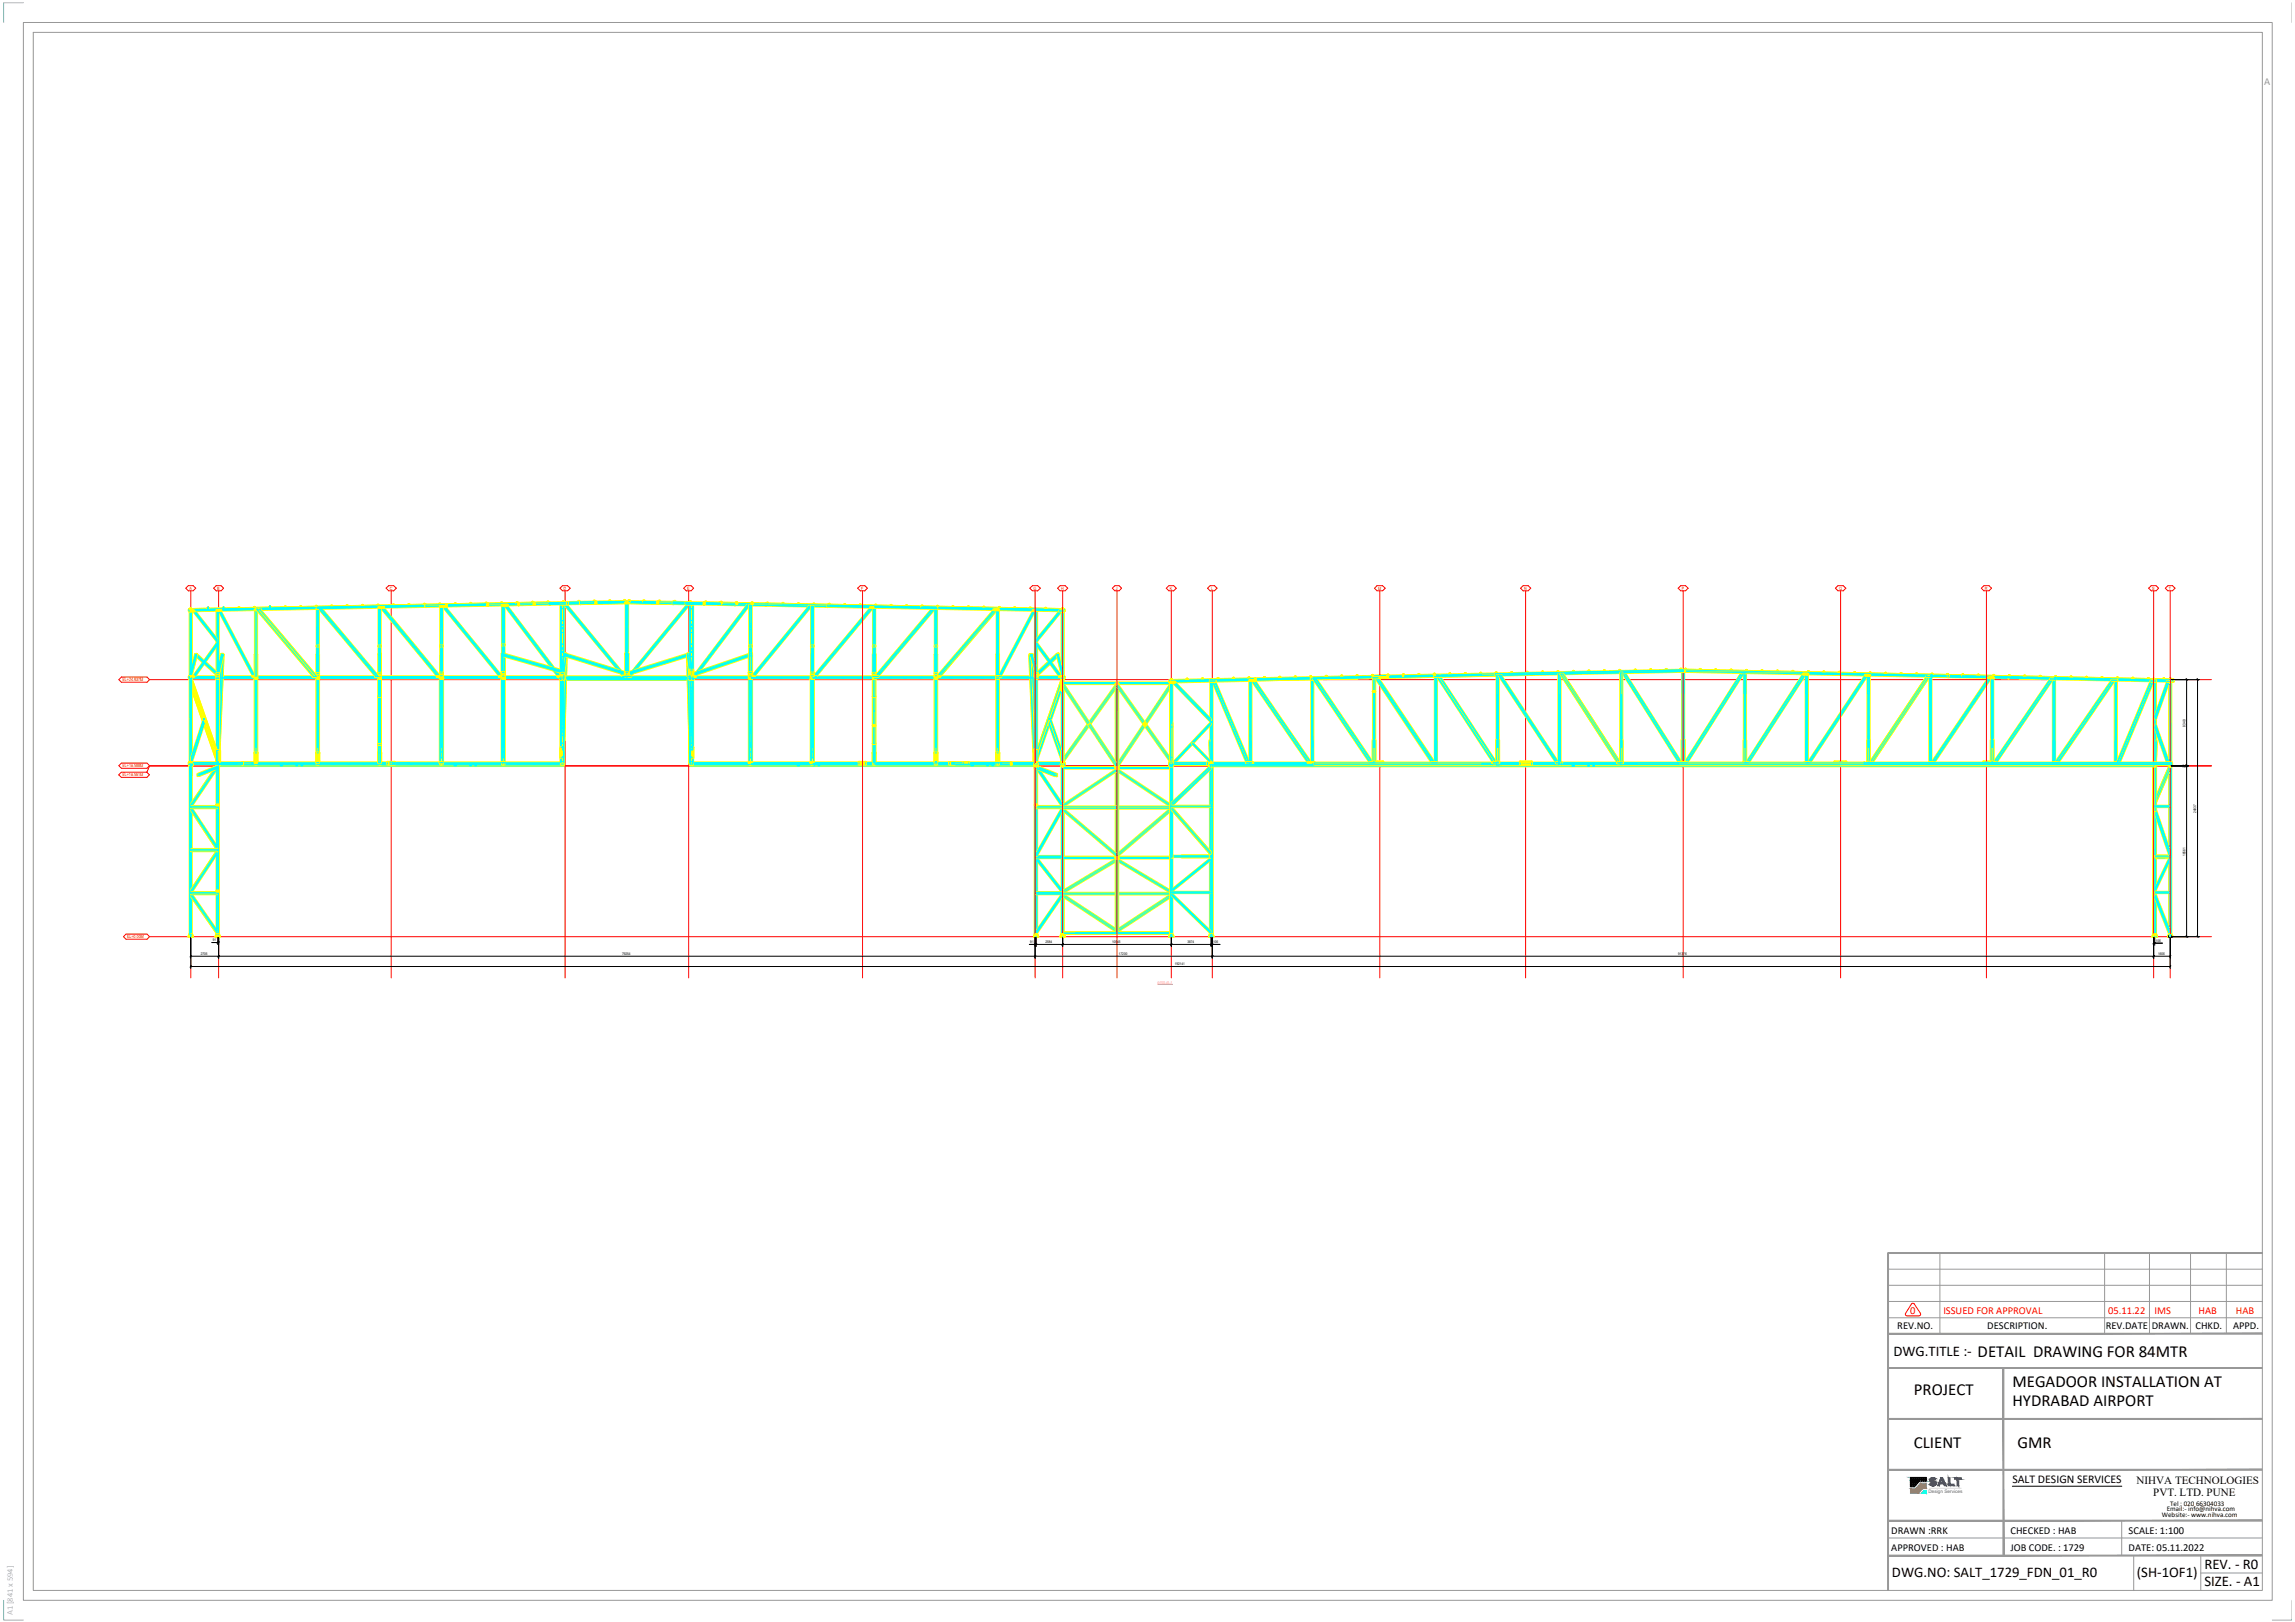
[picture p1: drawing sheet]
<svg xmlns="http://www.w3.org/2000/svg" width="841mm" height="594mm" viewBox="0 0 841 594" stroke-linecap="round" stroke-linejoin="round" font-family="sans-serif">
<defs><g id="words">
<g font-size="6.2">
<text x="724.7" y="497.1">DETAIL DRAWING FOR 84MTR</text>
<text x="737.5" y="507.9">MEGADOOR INSTALLATION AT</text>
<text x="701.3" y="511">PROJECT</text>
<text x="737.5" y="515.1">HYDRABAD AIRPORT</text>
<text x="701.3" y="530.5">CLIENT</text>
<text x="739.4" y="530.5">GMR</text>
</g>
<g font-size="5.4">
<text x="693.8" y="496.7">DWG.TITLE :-</text>
<text x="807.8" y="574.5">REV. - R0</text>
<text x="693.3" y="577.7">DWG.NO: SALT_1729_FDN_01_R0</text>
<text x="783.1" y="577.7">(SH-1OF1)</text>
<text x="807.8" y="580.9">SIZE. - A1</text>
</g>
<text font-size="4.3" x="737.4" y="543.2">SALT DESIGN SERVICES</text>
<g font-size="4">
<text x="783" y="543.4">NIHVA TECHNOLOGIES</text>
<text x="789.1" y="547.9">PVT. LTD. PUNE</text>
</g>
<text font-size="3.9" fill="#989898" x="829.8" y="31.2">A</text>
<g font-size="3.9" fill="#f00">
<text x="700" y="481.1">0</text>
<text x="712.2" y="481.2">ISSUED FOR APPROVAL</text>
<text x="772.5" y="481.1">05.11.22</text>
<text x="789.5" y="481.1">IMS</text>
<text x="805.7" y="481.1">HAB</text>
<text x="819.4" y="481.1">HAB</text>
</g>
<g font-size="3.9">
<text x="695.3" y="486.8">REV.NO.</text>
<text x="728.3" y="486.8">DESCRIPTION.</text>
<text x="771.7" y="486.8">REV.DATE</text>
<text x="788.6" y="486.8">DRAWN.</text>
<text x="804.5" y="486.8">CHKD.</text>
<text x="818.3" y="486.8">APPD.</text>
<text x="693.1" y="561.7">DRAWN :RRK</text>
<text x="736.7" y="561.7">CHECKED : HAB</text>
<text x="780.1" y="561.7">SCALE: 1:100</text>
<text x="693.1" y="567.9">APPROVED : HAB</text>
<text x="736.7" y="568.1">JOB CODE. : 1729</text>
<text x="780.1" y="567.9">DATE: 05.11.2022</text>
</g>
<text font-size="3.1" fill="#7f9fff" x="4.7" y="591.6" transform="rotate(-90 4.7 591.6)">A1 [841 x 594]</text>
<g font-size="2.6">
<text x="795.3" y="551.6">Tel : 020 66304033</text>
<text x="792.2" y="555.5">Website:- www.nihva.com</text>
<text x="794.1" y="553.5">Email:- info@nihva.com</text>
</g>
<text font-size="1.7" fill="#4a4a95" x="706.7" y="546.8">Design Services</text>
<g font-size="1.6" fill="#f00">
<text x="69.4" y="216">A</text>
<text x="79.6" y="216">B</text>
<text x="142.8" y="216">C</text>
<text x="206.5" y="216">D</text>
<text x="251.9" y="216">E</text>
<text x="315.6" y="216">F</text>
<text x="378.7" y="216">G</text>
<text x="388.9" y="216">H</text>
<text x="408.9" y="216">J</text>
<text x="428.7" y="216">K</text>
<text x="443.8" y="216">L</text>
<text x="505" y="216">M</text>
<text x="558.5" y="216">N</text>
<text x="616.3" y="216">P</text>
<text x="673.9" y="216">Q</text>
<text x="727.4" y="216">R</text>
<text x="788.7" y="216">S</text>
<text x="794.8" y="216">T</text>
<text x="44.9" y="249.5">EL+24.937M</text>
<text x="44.9" y="281">EL+16.588M</text>
<text x="44.8" y="284.3">EL+16.561M</text>
<text x="46.5" y="343.6">EL+0.00M</text>
</g>
<g font-size="1.3">
<text x="800.8" y="266.1" transform="rotate(-90 800.8 266.1)">8349</text>
<text x="800.8" y="281.2" transform="rotate(-90 800.8 281.2)">27</text>
<text x="804.8" y="297.7" transform="rotate(-90 804.8 297.7)">24937</text>
<text x="800.8" y="313.5" transform="rotate(-90 800.8 313.5)">16561</text>
<text x="78" y="344.7">91</text>
<text x="377.6" y="345.4">91</text>
<text x="383.1" y="345.4">2584</text>
<text x="407.6" y="345.4">10545</text>
<text x="435.1" y="345.4">3874</text>
<text x="444.6" y="345.4">106</text>
<text x="790" y="345">106</text>
<text x="73.6" y="349.8">2705</text>
<text x="228" y="349.8">79254</text>
<text x="410" y="349.8">17200</text>
<text x="430.5" y="353.5">192141</text>
<text x="615" y="349.8">91376</text>
<text x="790.9" y="349.8">1606</text>
</g>
<text font-size="1.3" fill="#f0f" x="424.2" y="360.2">GRID @ 1</text>
</g></defs>
<!-- layer: Grid -->
<path d="M54.8 248.9h755.6M54.8 280.4h755.6M810.4 280.6h-755.6l-1 2.2M54.8 343.1h755.6" fill="none" stroke="#f00" stroke-width=".37"/>
<!-- layer: Part -->
<g fill="none" stroke="#ff0" stroke-width=".99">
<path d="M389.7 250.4h19.2M389.7 250h39.2M409.8 250.4h19.1M542.5 246.5l.2 .4zM548 246.7v.7zM548.2 246.4l.2 .4zM548.2 246.4l.1 .3zM548.4 247.3h1.7zM553.8 246.3l.2 .3zM553.9 246.3l.1 .3zM559.5 246.2l.2 .3zM565.2 246.1l.2 .3z"/>
<path d="M565.2 246.1l.1 .3zM570.8 245.9l.2 .4zM570.8 246l.2 .3zM571 246.9h.1M572.8 246.8l-1.7 .1h1.7M576.5 245.8l.2 .4zM576.5 245.9l.2 .3zM582.1 245.7l.2 .4zM582.2 245.7l.1 .3zM587.8 245.6l.2 .4zM587.8 245.6l.2 .3zM593.5 245.5l.2 .4z"/>
<path d="M593.5 245.5l.1 .3zM593.7 246.4h1.8zM594.6 246.4l20.8 33M595.4 246.4l20.8 33M599.1 245.4l.2 .3zM599.2 245.4l.1 .3zM604.8 245.3l.2 .3zM610.5 245.1l.2 .4zM610.5 245.2l.1 .3zM615.8 245l.2 .4zM615.9 245.1l.1 .3zM616.5 246v33.4"/>
<path d="M617.1 246v33.4M617.6 245l.1 .4zM617.6 245.1l.1 .3zM622.9 245.1l.2 .4zM623 245.2l.1 .3zM628.6 245.3l.2 .3zM634.3 245.4l.1 .3zM638.2 246.4l-20.8 33M639 246.4l-20.8 33M639.2 246.4v33M639.7 246.5v32.9M639.9 246.4v.1"/>
<path d="M639.9 245.5l.2 .4zM640 245.5l.1 .3zM645.6 245.6l.2 .4zM645.6 245.6l.2 .3zM651.3 245.7l.1 .4zM656.9 245.8l.2 .4zM660.9 246.9l-21 32.5M661.6 246.9l-20.9 32.5M419.1 265.3l-9.4 14.3M419.5 265.9l-9.8 14.7M419.6 264.6l9.3-14v1l-9 13.6M419.9 265.3l9 12.7v1l-9.3-13.2"/>
<path d="M615.1 279.4h.1M616.3 280h1M616.3 279h.2M616.3 271v8.4M617.1 279h.2v.4M617.3 271v8M639.1 279.4h1.7zM639.1 279.4h.1M639.1 271.2v7.9M639.2 279.1l-.2 .3M639.7 279.1l.1 .3M389.7 281h19.3"/>
<path d="M389.7 281.4h19.2M389.7 281.1h19.2M409.7 295.5h19.2v.6h-19.2M409.7 281.9l19.2 12.9M409.7 282.5l19.2 12.8M409.7 281h19.2M409.8 281.4h19.1M409.8 281.1h19.1M389.7 313.9h19.3M389.7 314.3h19.2M389.7 314h19.2M409.7 312.7l19.2-16.5v.8l-19.2 16.4"/>
<path d="M409.7 313.9h19.2M409.7 314.8l19.2 11.5M409.7 315.3l19.2 11.5M409.8 314.3h19.1M409.8 314h19.1M409.7 327.5h19.2M409.7 327.1h19.2M389.7 341.5h19.3M409.7 340.4l19.2-12.6v.7l-19.2 12.6M409.7 341.5h19.2M409.7 341.7h19.2M409.7 341.9h19.2"/>
</g>
<!-- layer: Part_H -->
<g fill="none" stroke="#0ff" stroke-width=".37">
<path d="M389.7 250.4v-.4h39.2v.4M389.7 250.3h39.2M389.7 250.1h39.2M389.7 250.4h39.2M408.9 250.4h.9M424.5 250v.3M424.8 250v.3M428.4 250v.3M428.7 250v.3M428.9 250.6l-19.2 29v1l19.2-29M543.1 247h.2v.3zM543.6 247l4.9-.1v.3l-5 .1z"/>
<path d="M543.9 247v.3M548 246.7v.7zM548 246.7h.1M548.2 247.2v-.3v.3M548.4 247.3v.1M548.6 247.5h.5v6.5h-.5zM548.6 253.2h.5M548.6 248.4h.5M548.6 248.3h.5M548.7 246.9h.4v.3h-.4zM548.7 247.2h.3M548.7 254.1l.2 .2z"/>
<path d="M549.1 247.6v6.4h-.5M549.2 246.9l5-.1v.3l-5 .1zM549.6 246.9v.3M550.1 247.3l-1.7 .1M553.8 246.8v.3M554.4 246.8h.3v.3h-.3zM554.4 246.8v.3M554.9 246.8l5-.1v.3l-5 .1zM555.3 246.8v.3M559.5 246.7v.3M559.8 246.7v.2M560.1 246.7h.2v.3h-.2z"/>
<path d="M560.1 246.7l.2 .2M560.6 246.7l4.9-.1v.3l-4.9 .1zM560.6 246.7v.2M560.9 246.7v.2M560.9 246.7v.3M565.2 246.6v.3M565.5 246.6v.2M565.7 246.6h.3v.3h-.3zM565.7 246.6h.3M566.6 246.6v.2M570.8 246.5v.2M571.1 246.5l-4.8 .1-.1 .2"/>
<path d="M571.1 246.5v.2l-4.8 .1M571.2 246.5v.2l-5 .1M571.2 247.1h.6v6.9h-.6zM571.2 253.1h.6M571.2 247.9h.6M571.2 253.2h.6M571.2 254h.6M571.3 246.4h.4v.4h-.4zM571.4 254.1l.2 .2zM571.9 246.5l4.9-.2v.3l-4.9 .1zM572.2 246.5v.2M572.8 246.9h-1.7"/>
<path d="M572.8 246.8l-1.8 .1M576.5 246.3v.3M576.5 246.4v.2M577 246.3h.3v.3h-.3zM577.3 246.4v.2M577.5 246.3l5-.1v.3l-4.9 .1zM577.9 246.3v.3M582.2 246.5l-.1-.3v.3M582.5 246.2v.3M582.7 246.2h.3v.3h-.3zM583 246.2l-.3 .3M583.2 246.2l5-.1v.3l-5 .1z"/>
<path d="M583.5 246.5l.1-.3v.3M587.8 246.1v.3M588.1 246.1l-4.9 .1M588.4 246.1h.2v.3h-.2zM588.4 246.1h.2M588.9 246.1l4.9-.1v.3l-4.9 .1zM589.2 246.1v.2M589.2 246.1v.3M593.4 246v.3M593.7 246.4h1.8zM593.7 246.4v.1M593.8 246v.3l-4.9 .1"/>
<path d="M593.9 246.6h.5v7.4h-.5zM593.9 253.1h.5M593.9 247.5h.5M594 245.9h.4v.4h-.4zM594 246v.3h.3v-.3M594.1 254.1l.1 .2zM594.4 246.6h-.5v7.4h.5M594.5 246l5-.1v.3l-5 .1zM594.9 246v.3M595.4 246.4l20.8 33M595.4 246.4h-.8l20.8 33M599.1 245.9v.3"/>
<path d="M599.5 246.1v-.2l-4.9 .1v.2M599.7 245.9h.3v.3h-.3zM600.5 246.1l.1-.2v.2M604.8 245.8v.2M605.1 245.8l-4.9 .1v.2l4.9-.1M605.1 245.8l-4.9 .1v.3l5-.2M605.1 245.8l.1 .2M605.4 245.8h.2v.2h-.2zM605.4 245.8h.2M605.9 245.8l4.9-.2v.3l-4.9 .1zM606.2 245.8v.2M610.4 245.6v.3"/>
<path d="M611 245.6h.3v.3h-.3zM611.3 245.7l-.3 .2M611.5 245.6l4.9-.1v.3l-4.9 .1zM611.5 245.7v.2M611.8 245.6l.1 .3v-.3M616.1 245.5v.3M616.2 246h.1M616.4 245.6v.2l-4.9 .1M616.5 254h.6M616.5 247.1h.6M616.5 246.1h.6M616.5 253.1h.6"/>
<path d="M616.6 245.5h.4v.4h-.4zM616.6 245.5h.4v.3h-.4zM616.7 254.1l.2 .2zM616.7 254.5h.2v7.9h-.2zM616.7 254.8h.2M616.7 254.1v.2M616.9 254.5l-.2 7.9M617.1 246v33.4M617.2 245.5l4.9 .1v.3l-4.9-.1zM617.2 245.6v.2l4.8 .1M617.4 246h.1M617.4 246h-1.2"/>
<path d="M617.5 245.5v.3M621.7 245.6v.3M622.3 245.6l.3 .3zM622.3 245.7h.3M622.8 245.6l4.9 .2v.2l-4.9-.1zM623.1 245.6v.3M627.4 245.8v.2v-.2M627.7 245.8v.2M628 245.8h.2v.2h-.2zM628.2 245.8l-.2 .2M628.4 245.8l5 .1v.3l-5-.2M628.4 245.8v.2"/>
<path d="M628.5 245.8l4.9 .1v.2l-4.9-.1M628.8 246v-.2v.2M633 245.9v.2M633.6 245.9h.3v.3h-.3zM634.1 245.9l5 .1v.3l-5-.1zM634.5 245.9v.3M638.2 246.4h.8l-20.8 33M638.2 246.4l-20.8 33M638.7 246.2v-.2v.3M639 246v.2M639.2 254h.5M639.2 246.6h.5"/>
<path d="M639.2 253.1h.5M639.2 247.5h.5M639.2 246.6h.5v7.4h-.5M639.2 245.9h.4v.4h-.4zM639.3 246v.3h.3v-.3M639.4 254.1l.2 .2zM639.4 254.5h.2v7.9h-.2zM639.4 254.8h.2M639.4 254.5h.1M639.8 246l4.9 .1v.3l-4.9-.1zM639.8 246v.3M640.1 246v.3"/>
<path d="M644.4 246.1v.3M644.4 246.1v.2M419.6 264.6l-.5 .7M419.9 265.3l9 12.8M419.9 265.3l-.3 .5 9.3 13.1M419.9 265.2l-.4 .7M594 269.2l.2 .1zM600.2 279.8v.2M605 279.8v.2M605.3 279.8h-5.4v.2h61.9v-.2h-10.8M605.3 280v-.3h.3v.3M605.3 279.7v.3"/>
<path d="M605.7 280v-.2h10.5v.2M605.9 279.8v.2M610.7 279.8v.2M611 279.8v.2M611.2 279.8v.2M611.5 279.8v.2M615.3 279.4h.1M615.9 279.8v.2M616.2 279.4h.1M616.3 279h1v1.2h-1zM616.3 279h1M616.4 271.1v9"/>
<path d="M616.5 279.4v-33.4h.6v33.4M616.6 270.2h.4M616.6 269.6h.4M616.6 273.3h.4M616.6 272.7h.4M616.7 269.2l.2 .1zM616.7 273.6l.2 .2zM616.7 262.6h.2v6.5h-.2zM616.7 268.8h.2M616.7 263.2h.2M616.7 262.9h.2M616.7 262.1h.2"/>
<path d="M616.7 262.8h.2M616.7 262.6v.1M616.7 262.9v6.1M616.7 269.2v.1M616.7 273.6v.1M617.2 271.1v9M617.4 279.4h.1M617.4 280v-.2h10.5v.2M617.7 279.8v.2M618.3 279.4h.1M622.1 279.8v.2M622.3 279.8v.2"/>
<path d="M622.4 279.8v.2M622.6 279.8v.2M622.9 279.8v.2M627.7 279.8v.2M628 280v-.3h.2v.3M628.3 279.8h10.9v.2M628.6 279.8v.2M633.4 279.8v.2M633.6 279.8v.2M633.7 279.8v.2M633.9 279.8v.2M634.2 279.8v.2"/>
<path d="M638.9 279.8v.2M639.1 279.2h.7M639.1 271.2v8.8M639.2 279.4v-33l.5 .1 .1 33.5M639.3 280v-.4h.3v.4M639.3 269.5h.3v3.9h-.3zM639.3 269.8h.3M639.3 273.1h.3M639.4 269.2l.2 .1zM639.4 273.6l.2 .2zM639.4 262.6l.2 6.5-.2-.1zM639.4 263.1l.2 .1"/>
<path d="M639.4 262.7l.2 .1M639.6 268.8h-.2M639.6 262.9h-.2M639.6 262.1h-.2M639.6 269.5h-.3v3.9h.3M639.7 279.8h10.9v.2M639.8 279.4v.6h-.8v-.6M639.9 279.4l21-32.5h.7l-20.9 32.5M640 279.8v.2M640.8 279.4h.1M644.7 279.8v.2M645 279.8v.2"/>
<path d="M645.2 279.8v.2M645.5 279.8v.2M650.3 279.8v.2M650.6 280l.3-.3v.3M651 279.8v.2M651.2 279.8v.2M656 279.8v.2M656.3 279.8v.2M656.5 279.8v.2M656.6 279.8v.2M656.8 279.8v.2M661.2 280v-.6h-46.1v.6"/>
<path d="M661.6 279.8v.2M389.7 281v.4h39.2v-.4M389.7 281h39.2M389.7 281.1h39.2M409 281h.7M409.7 295.5v.6M409.7 296h19.2M409.7 295.5h19.2M424.5 281.1v.3M424.9 281.1v.3M428.4 281.1v.3M428.7 281.1v.3"/>
<path d="M428.9 294.8v.5l-19.2-12.9v-.5l19.2 12.9M428.9 296.2l-19.2 16.5v.7l19.2-16.5M615.1 280h.1M616.3 280h1M616.3 280.1h1M389.7 313.9h39.2v.4h-39.2zM389.7 314.1h39.2M409.7 315.3v-.5l19.2 11.5v.5M409.7 315.3l19.2 11.5M424.6 314v.3M424.9 314v.3M428.4 314v.3"/>
<path d="M428.7 314v.3M409.7 327.1h19.2v.4h-19.2zM428.9 327.8l-19.2 12.6v.7l19.2-12.6M389.7 341.5v.4h39.2v-.4M389.7 341.5h39.2M409 341.5h.7M409.7 341.7v.2M409.7 341.7h19.2M424.6 341.9v-.2h4.1v.2M424.9 341.7v.2M428.4 341.7v.2"/>
</g>
<circle cx="639.9" cy="246.4" r=".5" fill="#0ff"/>
<g fill="none" stroke="#0ff" stroke-width=".37">
<path d="M616.8 245.9h.1M616.8 245.9v-.5l179.6 3.6M616.8 245.9l179.6 3.6M616.8 245.9l.6 .1M638.1 246.4h1.8zM644.9 246.1h.3v.3zM644.9 246.1l.3 .3M645.4 246.1l5 .1v.3l-5-.1zM645.8 246.1v.3M650 246.5v-.3v.3M650.4 246.2l-.1 .3M650.6 246.2h.3v.3h-.3z"/>
<path d="M650.6 246.2l.3 .3M651.1 246.2l4.9 .1v.3l-4.9-.1zM651.1 246.2v.3M651.4 246.3v.2M651.5 246.2l-.1 .3M655.7 246.3v.3M656.3 246.3l.2 .3h-.2zM656.8 246.3l4.9 .2v.2l-4.9-.1zM657.1 246.4v.2M657.1 246.3v.3M660.8 246.8l1.8 .1M661.4 246.5l-.1 .2"/>
<path d="M661.7 246.5v.2M661.8 254h.6M661.8 253.1h.6M661.8 247.9h.6M661.8 247h.6M661.8 247.8h.5M661.8 253.2h.5M661.8 254h.5M661.8 247.1h.5M661.9 246.4h.3v.4h-.3zM662 254.1l.2 .2zM662 254.5h.2v7.9h-.2z"/>
<path d="M662 254.8h.2M662 254.5h.2M662.2 246.4v.4M662.8 246.5v.2v-.2M667 246.6v.2M667.3 246.6l-4.8-.1-.1 .2 4.9 .1M667.3 246.6v.2M667.4 246.6l-5-.1v.2l5 .1M667.6 246.6h.2M667.6 246.6h.3v.3zM668.1 246.6l4.9 .1v.3l-4.9-.1zM668.1 246.6v.2"/>
<path d="M668.4 246.6v.3M672.7 246.7v.3M672.7 246.7v.2M673 246.7v.2M673.2 246.7h.3v.3h-.3zM673.5 246.7l-.2 .2M683.5 247.3h1.7M684.7 254.5h.1v7.9h-.1zM684.7 254.8h.1M684.7 254.5h.1M706.1 247.7l1.7 .1M706.2 247.8h.1"/>
<path d="M706.2 247.8h.7M706.2 247.8l-21 31.6-.1 .6h-2v-.6M706.9 247.8h.1M707.1 247.8v32.2M707.3 254.5h.2v7.9h-.2zM707.3 254.8h.2M707.7 247.8l-.1 32.2M713.9 247.3v.6l81.9 1.7M728.7 248.2h1.8M728.8 248.2h.8M728.9 248.2l-21 31.2M736 247.8h.1"/>
<path d="M736 247.8v.6M751.3 248.7h1.9M788.1 249.4h1.9M789.3 248.9h.6M794.2 249.5l1.5 .1M795.2 249h.6M661.2 279.4v.6v-.6h24.9M661.7 279.4h.1M661.8 279.3h.6M661.8 279.3h.5M661.8 279.9h.5M661.9 280v-.4h.4v.4"/>
<path d="M662 269.5h.2v3.9h-.2zM662 269.8h.2M662 273.1h.2M662 269.5h.2v3.9h-.2M662 273.6l.2 .2zM662 262.6l.2 6.5h-.2zM662 269.2l.2 .1zM662 263.1l.2 .1M662 262.7l.2 .1M662.2 268.8h-.2M662.2 262.9h-.2M662.2 262.1h-.2"/>
<path d="M662.5 279.4v.6M663.2 279.4l21.1-32.1h-.7l-21.1 32.1 .1 .6M663.3 279.4h.1M663.7 279.4v.6M663.8 279.4v.6M663.9 279.4v.6h-1.5v-33.1h-.6v33.1M672.3 279.4v.6M672.5 279.4v.6M672.6 279.4v.6M673.8 279.4v.6M674 279h1v1h-1zM674 279h1"/>
<path d="M674.1 279.1v.8M674.9 279.1v.8M675.2 279.4v.6M676.2 279.4v.6M676.3 279.4v.6M676.5 279.4v.6M683.2 279.4v.6M683.3 279.4v.6M684.4 279.2h.7M684.6 280v-.4h.3v.4M684.6 279.6v.4M684.6 269.8h.3"/>
<path d="M684.6 269.5h.3v3.9h-.3zM684.6 273.1h.3M684.6 269.5h.3M684.6 273.4h.3M684.7 273.6l.1 .2zM684.7 269.2l.1 .1zM684.7 268.8h.1M684.7 263.2h.1M684.7 262.9h.1M684.7 262.1h.1M684.7 262.8h.1M684.7 262.6l.1 6.5h-.1z"/>
<path d="M685 279.4v-32l-.5-.1v32.7M685.1 271.2v8.8M685.1 279.2h-.7v.8M685.3 279.4l20.9-31.6h.7l-21 31.6M685.3 279.8v.2M690 279.8v.2M690.3 279.8v.2M690.5 279.8v.2M690.6 279.8v.2M690.8 279.8v.2M695.6 279.8v.2M695.9 279.8h-10.9v.2"/>
<path d="M695.9 280v-.3h.3v.3M696 279.7v.3M696.5 279.8v.2M701.3 279.8v.2M701.6 279.8v.2M701.7 279.8v.2M701.8 279.8v.2M701.9 279.8v.2M702.1 279.8v.2M706.9 279.8v.2M707.1 279.4h1.6M707.1 280v-32.2h.6v32.2"/>
<path d="M707.1 279.3h.6M707.1 279.8h-10.8v.2M707.2 280v-.4h.4v.4M707.3 269.8h.2M707.3 269.5h.2v3.9h-.2zM707.3 273.1h.2M707.3 269.5h.2M707.3 273.4h.2M707.3 273.6l.2 .2zM707.3 262.6h.2v6.5h-.2zM707.3 268.8h.2M707.3 263.2h.2"/>
<path d="M707.3 262.9h.2M707.3 262.1h.2M707.3 269.2l.2 .1zM707.3 262.8h.2M707.3 262.4v-7.9l.2 7.9M707.3 262.6v.1M707.3 262.9v6.1M707.3 269.2v.1M707.3 273.6v.1M707.5 262.6v.1M707.5 262.9v6.1M707.5 269.2v.1"/>
<path d="M707.5 273.6v.1M707.6 279.7h13.3v.3h-59.7M708.1 279.7v.3M708.6 279.4l21-31.2-21 31.2M708.7 279.4h.1M713.6 279.7v.3M714.1 279.7v.3M714.2 280h.1M714.2 280h.3M714.4 279.7v.3M714.5 279.7v.9M714.5 280h.6"/>
<path d="M714.8 280v.6M714.9 279.7v.3M715.1 280h.1M720.5 279.7v.3M714.2 280.6h.9M714.2 280.5v.1M714.5 280.5h-.3M714.8 280.5h-.3M714.8 280.5h.3M715.1 280.5v.1"/>
</g>
<!-- layer: Part -->
<g fill="none" stroke="#ff0" stroke-width=".99">
<path d="M616.8 245.9v-.5l119.2 2.4M617.4 246l20.7 .4M638.1 246.4l1.8 .1zM639.9 246.4l20.9 .4M661.8 246.9v32.5M662.4 246.9v32.5M662.6 246.9h.1M662.6 246.9l20.9 .4M662.6 245.9l.1 .4zM662.6 246l.1 .3zM668.3 246l.1 .4zM668.3 246.1l.1 .3z"/>
<path d="M673.9 246.2l.2 .3zM679.6 246.3l.1 .3zM683.6 247.3l-21.1 32.1M684.3 247.3l-21.1 32.1M684.5 247.4v32M685 247.4v32M685.2 247.3l20.9 .4M685.2 246.4l.2 .4zM685.2 246.4l.2 .3zM706.2 247.8l-21.1 31.6-.1-.3M706.2 247.8l-21 31.6M706.9 247.8l-21 31.6"/>
<path d="M707.1 247.8v31.6M707.7 247.8v31.6M707.8 247.8l20.9 .4M728.8 248.2l-21 31.2M729.6 248.2l-20.9 31.2M730.5 248.2l20.8 .5M736 247.8l59.8 1.2v.6M736 247.8l53.3 1.1M753.2 248.7l20.6 .4M775.8 249.2l12.3 .2M789.9 248.9l5.3 .1M790 249.4l4.2 .1"/>
<path d="M795.8 249h.6v.6h-.7M661.2 279.4h.1M661.7 279.4h1.6zM672.3 280h4.2M672.3 279.4v-.4h4.2v.4M683.1 279.4h.1M684.4 279.1h.1M684.4 271.2v8.2M684.4 279.4h1.6zM685.1 271.2v7.9M686 279.4h.1M707 279.4h1.8z"/>
</g>
<!-- layer: Part_H -->
<circle cx="662.6" cy="246.9" r=".5" fill="#0ff"/>
<g fill="none" stroke="#0ff" stroke-width=".37">
<path d="M660.8 246.8l1.8 .1zM673.7 246.7l5 .1v.3l-5-.1zM673.8 246.7v.2M674.1 246.7v.3M678.3 246.8v.3M678.9 246.8l.3 .3zM679.4 246.8l5 .1v.3l-5-.1zM679.8 246.8v.3M684 246.9v.3M684.5 247.4h.5v6.6h-.5zM684.5 253.2h.5M684.5 248.3h.5"/>
<path d="M684.5 254h.5M684.5 246.9h.4v.3h-.4zM684.6 247.2h.3M684.7 254.1l.1 .2zM685.1 246.9l4.9 .1 .1 .3-5-.1zM685.4 247.2v-.3v.3M689.7 247v.3"/>
</g>
<!-- layer: Part -->
<path d="M660.8 246.8l1.8 .1zM685.2 247.3v.1" fill="none" stroke="#ff0" stroke-width=".99"/>
<!-- layer: Part_H -->
<circle cx="685.2" cy="247.3" r=".5" fill="#0ff"/>
<g fill="none" stroke="#0ff" stroke-width=".37">
<path d="M683.5 247.3l1.7 .1M690.3 247l.2 .3h-.2zM690.3 247v.3M690.8 247l4.9 .1v.3l-4.9-.1zM691.1 247v.3M695.4 247.1l-.1 .3M695.7 247.2v.2M695.9 247.1h.3v.3h-.3zM696 247.2l.2 .2M696.4 247.1l5 .2v.2l-5-.1zM696.5 247.2l-.1 .2M696.8 247.2v.2"/>
<path d="M701 247.3v.2M701.6 247.3l.3 .2h-.3zM702.1 247.3l5 .1v.3l-5-.2M702.1 247.3v.2M702.1 247.3l4.9 .1v.2l-4.9-.1M702.4 247.3v.2M702.5 247.3v.3M706.7 247.4v.2M707.2 247.3h.4v.4h-.4zM707.2 247.7h.4M707.3 254.1h.2M707.3 248h.2v6.3h-.2z"/>
<path d="M707.3 253.7h.2M707.3 248.4h.2M707.3 248h.2M707.3 254.1v.2M707.5 254.1v.2M707.7 247.4l5 .1v.3l-5-.1zM707.8 247.4v.2M708.1 247.4v.3M712.3 247.5v.3M712.4 247.5v.2M712.9 247.5h.3v.3h-.3zM713 247.5h.2"/>
<path d="M713.4 247.5l5 .1v.3l-5-.1zM713.8 247.5v.3M714 247.3l-.1 .6M718 247.6v.3M718 247.6v.2M718.6 247.6h.3v.3h-.3zM718.8 247.6v.3"/>
</g>
<!-- layer: Part -->
<g fill="none" stroke="#ff0" stroke-width=".99">
<path d="M683.5 247.3l1.7 .1zM690.9 246.5l.2 .4zM690.9 246.5l.1 .4zM696.6 246.6l.1 .4zM702.2 246.7l.2 .4zM702.2 246.8l.2 .3zM706.1 247.7v.1M706.1 247.7l1.7 .1zM707.9 247.8h-.1M707.9 246.9l.2 .3zM707.9 246.9l.1 .3zM713.5 247l.2 .3z"/>
<path d="M713.6 247l.1 .3zM713.9 247.3h.1M713.9 247.9h.1"/>
</g>
<!-- layer: Part_H -->
<circle cx="707.9" cy="247.8" r=".5" fill="#0ff"/>
<g fill="none" stroke="#0ff" stroke-width=".37">
<path d="M706.1 247.7h.1M706.1 247.7l1.8 .1h-1.8M719.1 247.6l4.9 .1v.3l-4.9-.1zM719.5 247.6l-.1 .3M723.7 247.7v.3M724.3 247.7h.2v.3h-.2zM724.5 247.7v.3M724.7 247.7l5 .1v.3l-5-.1zM724.8 247.7l4.9 .2M725.1 247.7v.3M729.3 247.8v.3M729.9 247.8h.4v.4h-.4z"/>
<path d="M729.9 253.7h.3M729.9 248.8h.3M730 254.5h.1v7.9h-.1zM730 254.8h.1M730 254.5h.1M730.2 254.1h-.3v-5.7h.3l-.1 5.9h-.1l.1-.2M730.4 247.8l5 .2v.2l-5-.1zM730.4 248.1v-.2l4.9 .1v.2M730.4 248.2h-1.7M730.8 247.9l-.1 .2M730.8 247.8v.3M735 248v.2"/>
<path d="M735.6 248h.3v.2h-.3zM735.6 248h.2M736.1 248l4.9 .1v.3l-4.9-.2zM736.1 248v.2M736.4 248v.2M740.7 248.1v.2M741.2 248.1h.3v.3h-.3zM741.7 248.1l5 .1v.2h-5zM742.1 248.1v.3M746.3 248.2v.3l.1-.3M746.7 248.2l-4.9-.1v.2M746.9 248.2h.3v.3h-.3z"/>
<path d="M747.2 248.2v.2M747.4 248.2l4.9 .1v.3l-4.9-.1zM747.8 248.2v.3M752 248.3v.3M752.5 248.2h.4v.4h-.4zM752.6 249.2h.2M752.6 248.8h.2v5.1h-.2zM752.6 253.6h.2M752.6 248.8v5.1h.2M752.6 254.5h.2v7.9h-.2zM752.6 254.8h.2M752.6 254.5h.2"/>
<path d="M752.6 254.1l.2 .2zM753.1 248.3v.3M753.4 248.3v.3M757.7 248.7l-.1-.3v.3M758 248.4v.3l-4.9-.1M758 248.4l-4.9-.1-.1 .3M758 248.4v.3l-5-.1M758.2 248.4h.3v.3h-.3zM758.3 248.4l.2 .3M758.7 248.4l5 .1v.3l-5-.1zM758.7 248.4l5 .1v.3M759.1 248.4v.3"/>
<path d="M763.3 248.5v.3M774 249.2l-20.8 30.2M775.3 254.5l.1 7.9zM775.3 254.8h.1M775.3 254.5h.1M719.9 280h.6M719.9 280h.1M719.9 280h.3M720.2 280v.6l-.3-.1M720.2 280v.6l.3-.1M720.5 280h.1M720.5 280h-.2"/>
<path d="M721 279.7v.3M721.2 279.7v.3M721.3 279.7v.3M721.7 279.7v.3M721.8 280h.1M721.8 280h.6M722.1 280v.6M722.4 280h.1M726.9 279.4v.6M727 279.7v.3M727.4 279.7v.3M727.4 279.7h-6.4v.3h7.4"/>
<path d="M727.4 279h1.1v1h-1.1zM728.4 279h-.9v1M729 279.4v.6M729.6 279.1h.9M729.7 271.1l-.1 9h.9l-.1-9M729.7 279.4h1.8M729.7 279.4h.1M729.8 279.4v-31.1h.5v31.1M729.8 279h.5M729.9 269.5h.3v3.9h-.3zM729.9 269.8h.3M729.9 273.1h.3"/>
<path d="M729.9 269.5h.3M729.9 273.4h.3M730 273.6l.1 .2zM730 269.2l.1 .1zM730 268.8h.1M730 263.2h.1M730 262.9h.1M730 262.1h.1M730 262.8h.1M730 262.6l.1 6.5h-.1zM730.3 280v-.2h10.9v.2M730.5 279.4v.7h-.9v-.7"/>
<path d="M730.6 279.4l20.8-30.7h.8l-20.8 30.7M731.5 279.4h.1M735.3 279.8v.2M735.6 279.8v.2M735.8 279.8v.2M736.1 279.8v.2M740.9 279.8v.2M741.2 280v-.3h.3v.3M741.8 279.8v.2M746.6 279.8v.2M746.9 279.8v.2M747 279.8v.2"/>
<path d="M747.1 279.8v.2M747.2 279.8v.2M747.4 279.8v.2M747.5 279.8v.2M752.2 279.8v.2M752.3 279.4h2M752.4 279.3h.6M752.5 280l-.1-31.3h.6v31.3M752.5 279.8h-10.9M752.5 280v-.4h.4v.4M752.6 269.8h.2M752.6 269.5h.2v3.9h-.2z"/>
<path d="M752.6 273.1h.2M752.6 273.6l.2 .2zM752.6 262.6h.2v6.5h-.2zM752.6 268.8h.2M752.6 263.2h.2M752.6 262.9h.2M752.6 262.1h.2M752.6 269.2l.2 .1zM752.6 262.8h.2M752.8 269.5h-.2v3.9h.2M753.3 279.7v.3M754 279.4l20.8-30.2h-.8h.9l-20.8 30.2"/>
<path d="M754.3 279.4h.1M757.8 279.7v.3M758.1 279.7v.3M758.2 279.7v.3M758.3 279.7v.3M758.5 279.7v.3M758.6 279.7v.3M758.9 279.7v.3M763.5 279.7v.3M763.8 279.7v.3M764.2 279.7v.3M764.6 279.7v.3"/>
<path d="M769.1 279.7v.3M769.5 279.7v.3M769.6 279.7v.3M769.8 279.7v.3M769.9 279.7v.3M770.3 279.7v.3M771.8 280h.1M771.8 280h.3M772.4 280v.6l-.3-.1M772.5 280v.6l.2-.1M772.7 280h.1M772.7 280h-.2"/>
<path d="M774.7 279.7v.3M775.1 279.7v.3M775.1 279.7h-22.1M775.1 271.3l.1 8.7M775.2 279.6h.3v.4M775.2 269.8h.3M775.2 269.5h.3v3.9h-.3zM775.2 269.5h.3v3.9h-.3M775.3 273.6l.1 .1zM775.3 262.6l.1 6.4zM775.3 268.8h.1M775.3 263.1h.1"/>
<path d="M775.3 262.9h.1M775.3 262.1h.1M775.3 269.2l.1 .1zM775.3 262.7h.1M775.5 273.1h-.3M776.7 279.4h-1.7l.1-30.2h.5v30.8h-45.7v-.4h.4v.4M776.7 279.4h.1M777.6 280h.3v.6h-.3M777.6 280h.1M777.6 280h.3v.5h-.3M719.9 280.5v.1M719.9 280.6h.6"/>
<path d="M720.5 280.5v.1M721.8 280.6h.6M721.8 280.5v.1M722.1 280.5h-.3M722.1 280.5h.3M722.4 280.5v.1M771.8 280.6h.9M771.8 280.5v.1M772.1 280.5h-.3M772.4 280h-.3v.6M772.7 280.5v.1M777.6 280.5v.1"/>
</g>
<!-- layer: Part -->
<g fill="none" stroke="#ff0" stroke-width=".99">
<path d="M719.2 247.1l.2 .3zM724.9 247.2l.1 .4zM728.7 248.2l1.8 .1zM729.8 248.3v31.1M730.3 248.3v31.1M730.5 247.3l.2 .4zM736 247.7v.7zM736.2 247.4l.2 .4zM736.2 247.4l.1 .4zM741.9 247.5l.1 .4zM741.9 247.6l.1 .3zM747.5 247.7l.2 .3z"/>
<path d="M751.3 248.7h1.9zM751.4 248.7l-20.8 30.7M752.2 248.7l-20.8 30.7M752.4 248.7v30.7M753 248.7v30.7M753.2 247.8l.2 .3zM753.2 247.8l.1 .3zM758.8 247.9l.2 .3zM758.9 247.9l.1 .3zM764.5 248l.2 .4zM764.5 248l.2 .3zM770.2 248.1l.1 .4z"/>
<path d="M773.9 249.2l-20.8 30.2M774.9 249.2l-20.8 30.2M775.1 249.2v30.2M775.6 249.2v30.2M775.8 248.2l.2 .4zM775.9 248.2l.1 .4zM726.9 280h2.1M726.9 279.4v-.4h2.1v.4M729.6 279.4h1.9zM729.6 271.1v7.9M729.8 279l-.2 .4M730.3 279l.2 .4"/>
<path d="M730.5 271.1v7.9M752.3 279.4h2h-2M775 279.4h1.8z"/>
</g>
<!-- layer: Part_H -->
<circle cx="753.2" cy="248.7" r=".5" fill="#0ff"/>
<g fill="none" stroke="#0ff" stroke-width=".37">
<path d="M751.3 248.7h1.9M763.9 248.5l.3 .3h-.3zM764.4 248.5l4.9 .2v.2l-4.9-.1zM764.8 248.5v.3M769 248.9v-.2v.2M769.3 248.7v.2l-4.9-.1M769.6 248.7h.2v.2h-.2zM770 248.7l5 .1v.2l-5-.1zM770.1 248.7v.2M770.4 248.7v.2M774.6 248.8v.2M774.7 248.8v.2"/>
<path d="M775.2 248.7h.3v.4h-.3zM775.2 253.7h.3M775.2 249.6h.3M775.3 254.1h.1M775.5 249.3l-.1 5-.2-5h.3v4.7h-.3M775.6 248.8l4.2 .1-.1 .2M775.6 248.8l.1 .2 4 .1M775.7 248.8l4 .1v.2M775.7 249.1l-1.8 .1M776 248.8v.3M779.4 248.9v.2M789.3 280.1h.7v62.9h-.7z"/>
<path d="M789.9 280.1v62.9M795 280.1h.5l.1 62.9h-.6z"/>
</g>
<!-- layer: Part -->
<path d="M773.8 249.1l2 .1zM789.3 296.9v46.1M790 296.9v46.1M795 280.1v62.9M795.6 280.1v62.9M789.2 342.1h.1" fill="none" stroke="#ff0" stroke-width=".99"/>
<circle cx="789.2" cy="280.1" r=".5" fill="#ff0"/>
<g fill="none" stroke="#ff0" stroke-width=".99">
<path d="M781.5 248.3l.2 .4zM781.5 248.4l.2 .3zM787.2 248.4l.1 .4zM787.2 248.5l.1 .3zM788.2 249.4l-12.4 30M789.1 249.5l-12.4 29.9M789.3 249.5v29.9h.7v-29.9M792.8 248.6l.2 .3zM792.9 248.6l.1 .3zM794.3 249.6l-4.3 12.1M794.9 249.6l-4.9 13.7M795 249.6v29.8"/>
<path d="M795.2 248.6l.2 .4zM795.6 249.6v29.8M789.2 279.4h.8zM790 267.2l4.2 12.2M790 265.5l5 13.9M790.2 271.9l-.2 6.8M790.2 271.3l-.2 6.7M794.1 279.4h1.6zM795.6 279.4h.1M789 280l1.3 .1zM789.2 280.1h.1M789.3 280.1v16.8z"/>
<path d="M790 296.6l5 14.8v1.7l-5-14.7v-1.5M790 280.1v16.8zM790 295.2h5M790 295.5h5M790 280.1h.1M790.3 280.1l-.3 .6M790.3 280h-1.3l.3 .7-.1 61.4M794.7 280l1.1 .1zM795 280.1h.1M795 280.7l-.3-.7h1.1l-.2 .7M795 282l-5 11.7M795 280.9l-5 11.7"/>
<path d="M795 282.3l-5 11.6M795 280.8l-5 11.6M795.6 280.1h.1M790 313.8h5M790.2 313.5h-.2h5M790.2 314.2h3.8M790.2 313.8v.4h-.2M795 315.3l-5 10.6M795 314.4l-5 10.6M790 327.8l5 12.7v1.5l-5-12.6M790 326.8h5M790 327h5"/>
<path d="M788.9 343l1.4 .1zM789.3 342.2l-.4 .8M789.3 342.9l-.1 .1M790 342.2l.3 .8M790 342.9v.1M794.6 343l1.4 .1zM795 342.2l-.4 .8M795 342.9l-.1 .1M795.3 342.2v.8zM795.3 342.8h.1M795.6 342.2l.4 .8M795.6 342.9v.1"/>
</g>
<!-- layer: Part_H -->
<g fill="none" stroke="#0ff" stroke-width=".37">
<path d="M780 248.9h.3v.2h-.3zM780 248.9h.2M780.5 248.9l4.1 .1v.2l-4.1-.1zM780.8 248.9v.2M784.2 248.9v.3M784.3 249v.2M784.8 249h.3v.2h-.3zM784.8 249.2h.2M785.2 249l4.1 .1v.2l-4.1-.1zM785.3 249v.2l4 .1M785.5 249.2l.1-.2v.2M788.2 249.4l.9 .1-12.5 29.9 12.4-29.9-.7-.1-12.5 30h.9"/>
<path d="M789 249.1v.2M789.1 249.1l-.1 .2M789.3 249.5h.7v29.9h-.8zM789.3 250.6h.3M789.3 249.9h.3v14h-.3M789.3 250.6h.2M789.9 249.5v30.4M790 249.3l5 .2M790 249.1l5 .1M790 249.1v.2M790 249.1h.4v.3l-.4-.1M790.1 249.1h.3v.2h-.4z"/>
<path d="M794.3 249.6h.6l-4.9 13.7M794.3 249.6l-4.3 12.1M794.3 249.6l-4.3 12.2M795 249.2h-.4l.4 .2M795 249.2h-.4v.2l.4 .1M795 249.2v.3M795.1 250h.3v14.2h-.3zM795.1 250.8h.3M776 279.7v.3M777.9 280v.6l.3-.1M778.2 280h.1M778.2 280h-.3"/>
<path d="M779.5 280h.1M779.5 280h.2M779.8 280v.6l-.3-.1M779.8 280v.6l.3-.1M780.1 280h.1M780.1 280h-.3M781.7 279.7v.3M782.1 279.7v.3M782.2 279.7v.3M782.4 279.7v.3M782.9 279.7v.3M788.5 279.7v.3"/>
<path d="M788.9 280v-.3h-13.3v.3h14.7l-.3 .7M789 280l.2 .7h.7v14h-.6M789.3 264.8h.4v14.4h-.4M789.3 264.3h.2l-.2 .2M789.3 266h.4M789.3 277.9h.4M789.3 263.1h.3M789.3 264.8h.4M789.3 279.1h.4M789.3 263.2h.2M789.4 279.3h.5M789.7 280v-.4h-.4v62.5h.4v-.4h-.4"/>
<path d="M789.7 271.3l-.4 8.7M789.9 279.3h-.6v.7M789.9 279.9l-.6 .1M790 267.2l4.2 12.2M790 265.5l4.9 14.5M790 278l-.1 1.9M790.2 271.3l-.3 8.6h-.5l.3-8M794.1 279.4h1.6v.6M794.1 279.4h.1M795 280v-30.4h.6v30.4M795 279.4h.6M795.1 280v-.4h.4v.4"/>
<path d="M795.1 264.8h.4v14.6M795.1 265.8h.4M795.1 278.3h.4M795.1 264.8h.3v14.5M795.1 265.8h.3M795.1 264.7h.3v-.3h-.3v15M795.1 263.4h.3M795.2 263.5h.2M795.2 264.2h.2M795.4 279.6v.4M778.2 280.5v.1M779.5 280.6h.6"/>
<path d="M779.5 280.5v.1M780.1 280.5v.1M789.2 280.1h.1M789.3 296.9h.1M789.3 295.2h.4v.4h-.4M789.3 297.9h.6M789.3 296h.6v17h-.6M789.3 282.3h.6M789.3 293.2h.6M789.3 296.1h.5M789.3 280.8h.5M789.3 293.2h.5"/>
<path d="M789.3 294.6h.5M789.6 280.1v.6M789.6 280.1h.1M789.6 280.3h.1M790 296.9h.1M790 280.1v18.3M790 295.2h5v.3h-5M790 298.3l5 14.8v-1.7M790 296.6l5 14.9M790 292.5l5-11.6-5 11.7M790 298.2l5 14.8M790 295.2h5"/>
<path d="M790.3 280l-1.3 .1M795 280.1l-.1 .6-.2-.7h1.1l-.1 .7-.1-.6M795 280.8v1.5M795 281.9l-5 11.8M795 282.2l-5 11.6M795.1 280.7h.4v13.9h-.4zM795.1 296.2h.4v16.7h-.4zM795.1 297.4h.4M795.1 281.8h.4M795.1 293.6h.4M795.1 280.8h.3v13.7M795.1 296.3h.3v16.5h-.3"/>
<path d="M795.1 297.3h.3M795.1 281.7h.3M795.1 293.6h.3M795.2 295.3l.2 .2zM795.3 280.1v.6M795.3 280.1h.1M795.3 280.3h.1M795.8 280l-1.1 .1M789.3 313.5h6.2M789.3 314.2h.7M789.3 314.5h.4v11.5h-.4M789.3 315.4h.4"/>
<path d="M789.3 311.2h.6M789.3 314.6h.3M789.3 315.3h.3M789.3 313.8h.3M789.3 311.2h.5M789.4 313.5v.7h4.6M789.4 313.5v.7M789.7 313.5v.3h-.4M790 313.5v.3M790 313.8h5M790.1 313.5v.7M790.2 313.5v.3"/>
<path d="M795 314.4l-5 10.6v.9l5-10.6M795 314.4v.9M795 315.2l-5 10.6M795 314.4l-5 10.7M795.1 313.4h.4v.5h-.4zM795.1 313.5h.1M795.1 313.9h.1M795.1 313.5v.4M795.1 311.6h.4M795.1 314.5h.3v11.5h-.3zM795.1 315.2h.3M795.4 313.5v.3h-.3"/>
<path d="M795.5 313.5h.1M795.5 313.9h.1M789.3 328.9h.4M789.3 327.7h.4v13.9h-.4M789.3 326.7h.4v.4h-.4M789.3 325.1h.4M789.3 327.8h.4M789.3 325.2h.3M789.3 326h.3M790 326.8h5v.2h-5zM790 327.8v1.6M790 327.9l5 12.7"/>
<path d="M790 328l5 12.7M795.1 327.8h.3v13.8h-.3zM795.1 328.6h.3M795.1 325.4h.3M795.2 326h.2M795.2 326.8l.2 .2zM788.9 343h1.4M789.2 343l-.1-.8-.2 .9h1.4l-.2-.9-.1 .8M789.3 340.4h.4M789.3 341.5h.4M789.6 342.2v.8M789.6 342.2h.1"/>
<path d="M789.6 342.9h.1M789.6 342.8h.1M794.6 343h1.4M794.9 343v-.8l-.3 .9h1.4l-.3-.9-.1 .8M795 341.8l-5-12.6 5 12.8M795 340.7v1.2M795.1 340.9h.3M795.3 342.2h.1M795.3 342.9h.1M795.3 342.8h.1M795.3 342.2v.8"/>
</g>
<!-- layer: Bolt -->
<path d="M789.1 342.9v.2M789.1 343v.1M790.1 343v.1M790.2 342.9v.2M794.8 343v.1M794.8 342.9v.2M795.7 343v.1M795.8 342.9v.2" fill="none" stroke="#000" stroke-width=".37"/>
<!-- layer: Part -->
<circle cx="789.3" cy="248.9" r=".5" fill="#ff0"/>
<g fill="none" stroke="#ff0" stroke-width=".99">
<path d="M230.3 220.8l16.4 .3M241 220.4l-11.3-.2v.6M251.9 239.6l-19.1 5.9M251.9 239.9l-19.4 6M252.1 221.2l-21.9 26.6M252.7 221.3l-21.8 26.5M258.1 220.8l22.6 .4M263.7 220.8v.7zM263.7 221.4l9.9 .2M263.7 220.9h.5M264.4 220.9l5.5 .1M269.4 220.9v.7z"/>
<path d="M270 221l5.5 .1M273.6 221.6l1.9 .1zM273.6 221.6h.1M275.5 221.6l20.2 .4M275.7 221.1l28.1 .5M280.7 221.1v.7zM280.7 221.2h.5M281.2 220.8l.2 .4zM281.2 220.8l.1 .4zM286.9 220.9l.1 .4zM292.5 221l.2 .4zM295.7 221.4l.1 .7z"/>
<path d="M295.8 222h.4M295.8 221.5h2.4M296.2 222v.1M296.2 222l1.9 .1zM298.1 222.1l5.2 .1M298.2 221.1l.1 .4zM298.2 221.2l.1 .3zM303.3 221.5v.7zM303.3 222.2h.1M303.8 221.3l.2 .3zM304 221.6l5.5 .1M309.7 221.7l5.5 .1"/>
<path d="M315.3 221.8l5.5 .1M319.2 222.5l-21 25.3M319.9 222.5l-21 25.3M320 239.6h.1M320 236.6h.1M320 222.5v25.3M320.6 222.5v25.3M320.6 239.6h.1M320.6 236.6h.1M320.7 236.6h-.1M321 221.9l5.5 .1M326.7 222l5.4 .1"/>
<path d="M332.3 222.1l5.5 .1M338 222.2l5.5 .1M341.7 222.9l-20.9 24.9M342.5 222.9l-20.9 24.9M342.7 236.6h.1M342.7 222.9v24.9M342.7 239.7l-.1 8.1M343.3 223v24.8M343.3 239.7h.1M343.3 236.6h.1M343.6 222.3l5.5 .1M349.3 222.4l5.5 .2"/>
<path d="M355 222.6l5.4 .1M360.6 222.7l5.5 .1M364.3 223.3l-20.9 24.5M365.3 239.7v8.1M365.3 223.4v24.4M365.9 239.7l.1 8.1M365.9 223.4v24.4M366.3 222.8l5.5 .1M372 222.9l5.4 .1M377.4 239.7l.3 8.1M377.6 223l5.5 .1M377.7 239.7h.1"/>
<path d="M377.8 239.9l1.6 5.5M378.2 239.6l-.5 .1M378.2 239.6v.1M378.2 239.9l1.2 3.9M378.7 223.6l-12.6 24.2M379.2 223.6l-12.6 24.2M379.4 223.6v24.2M379.9 223.6v24.2M379.9 236.3l8.5 11.5M379.9 235.6l9.1 12.2M383.3 223.1l6 .1M387.8 239.6l-2.9 2.7"/>
<path d="M387.8 239.6v.2M387.8 239.6h-.5l-2.6 2.4M387.8 239.7l1.3 5.4M389.1 223.8v24M389.7 223.8v24M206.6 247.8h21.6M206.6 248.4h46.2M206.7 248.9h46M231 246.9l-.7 .2M231.2 247.8h21.6M231.5 246.2l-1.2 .4M231.9 245.8l-1.7 .5"/>
<path d="M251.9 240.4l-20 6.2M253.9 247.8h.1M253.9 248.4h20.5M255 247.8h19.6M275.6 248.4h21.5M276.5 247.8h20.7M298.3 248.4h21.6M299.1 247.8h20.8M319.9 248.4h.8zM319.9 247.8h2zM320 255.2l.7-.1zM320 248.4v30.9"/>
<path d="M320 246.6v1M320.6 248.4l.1 30.9h21.9M320.6 246.6v1M320.7 248.4h21.9M321.9 247.8h20.7M342.6 248.4h.8zM342.6 247.8h1.9zM342.6 248.4v27.4M342.6 247.5h.1M342.6 246.6h.1M342.7 248.4v30.9M343.3 247.5h.1"/>
<path d="M343.3 246.6h.1M343.3 248.4v30.9h22M343.4 248.4h21.8l.1 27.4M344.3 247.8l20.9-24.4-20.9 24.4M344.5 247.8h20.7M365.2 247.8h1.6zM365.2 248.4h.8zM365.3 248.4v30.9M365.9 248.4v30.9M366 248.4v27.4M366 248.4h13.3M366.8 247.8h12.5"/>
<path d="M377.6 248.4l1.2 27M377.8 248.4l1.1 26.2M377.8 240.5l1.6 5.3M378.4 240.3l-.1-.6h-.9l.2 8.1M378.5 242.7l.2 5.1M378.7 248.4l.7 15.6M379.4 248.4v30.9M379.9 248.4v30.3l.1-3.9M379.9 245.8l.2 .5M380.1 247.8h8.1M380.1 248.4h8.9M384.4 242.3l-4.5 4.2"/>
<path d="M384.6 242.6l-4.4 4.1M384.8 243l-4.5 4.2M387.5 240.4l1.6 6.6M387.5 240l1.6 6.6M387.5 240.5l-2.3 2.2M389.1 251.9l-9.1 26.4M389.1 249.1l-9.1 26.3M389.1 248.4v.5M389.1 252.8v22.1M389.7 250.6l9.4 14.1-.4 .5-9-13.6zM389.7 248.4v30.9M389.8 247.8v.6"/>
<path d="M409 250.9l-19.3 27v.9l19.3-27M409 250.5v30.6M409.6 250.5l.1 30.6M409.6 251.8l9.6 13.4M409.6 250.8l9.9 13.9M788.1 249.4l1.9 .1zM789.3 248.9h.6M794.2 249.5l1.5 .1zM252.9 279.9v.5h126.3M253.9 279.3h20.6M253.9 279.9h125.2M275.5 279.3h21.6"/>
<path d="M298.2 279.3h21.8M314.8 279.9h2.4M314.8 279.3v-.1h2.4v.1M320 279.3h.7zM320 279.9h.7M320 272.3h.7zM320 265.8h.7zM320 275.8h-.2v3.1h.2M320.6 275.8h.2v3.1h-.2M342.6 279.3h.7zM342.6 279.9h.7M342.7 275.8h-.2v3.1h.2"/>
<path d="M343.3 275.8h.2v3.1h-.2M347.9 279.9h1.9M347.9 279.3h6.2M353.1 279.3h1.9M365.3 279.3h.7zM365.3 279.9h.7M365.3 275.8h-.2v3.1h.2M365.9 275.8h.2v3.1h-.2M370.5 279.3h-4.5h13.3M370.5 279.3l.1 .6zM370.5 279.9h.1M379.1 279.9l1.1 .1z"/>
<path d="M379.3 279.3h.7zM379.4 274.6h-.6v4h.6M379.9 278.7v.6M379.9 280v63M380 280h-.1M380 279.3h10M380.2 279.9h-1.1l.3 .7M380.2 280l-.3 .6h.3v.5M380.2 279.9h8.7M388.9 279.9l1.1 .1zM389.1 275.4l-4.1-11.7-.5 1.5 4.6 13.1M389.1 274.9v3.8z"/>
<path d="M389.1 279.3h.7M389.1 278.7v.6M390 279.3v.6h-1.1l.2 .7M390 280l-.3 .6M390 279.3v.6M409 279.6l-9.6-14.4-.3 .5 9.9 14.9M419.6 264.6l-.5 .7zM419.9 265.2l-.4 .7zM379.2 280.6l.1 .8M379.2 280.6h.1M379.3 280.6l.1 61.5M379.3 294.8h.7z"/>
<path d="M379.4 280v63M379.9 295.3h9.2v.6h-9.2zM379.9 281.5l9.2 13.6M379.9 280.7l9.2 13.6M379.9 281.6h.1M380.2 280.7l7.1 2.9M380.6 281.6l6.7 2.7M380.8 281.9l5.7 2.3M389.1 280v62.9M389.1 297l-9.2 16.4M389.1 296.1l-9.2 16.3M389.7 280v62.9"/>
<path d="M389.7 296.3l19.3 16.4M389.7 296.9l19.3 16.4M408.9 281.1h.9zM408.9 281.4h.9zM409 295.5h-19.3v.6h19.3M409 281.4v32.6M409 282.5l-19.3 12.8M409 281.9l-19.3 12.9M409.7 281.4v32.6M379.9 313.6h9.2v.6h-9.2zM379.9 315l9.2 11.7M379.9 314.2l9.2 11.7"/>
<path d="M408.9 314h.9zM408.9 314.3l.9 .1zM409 314.7l-19.3 11.5v.7l19.3-11.5M409 314.4v27.5h.7v-27.5M379.9 326.8h9.2v.6h-9.2zM389.1 328.4l-9.2 13.3M389.1 327.6l-9.2 13.3M389.7 327.5h19.3M389.7 327.1h19.3M379 343l1.3 .1zM379.4 342.2l-.4 .8M379.4 342.9l-.1 .1"/>
<path d="M379.9 342.2l.4 .8M379.9 342.9l.1 .1M388.7 343l1.4 .1zM389.1 342.2l-.4 .8M389.7 342.2l.4 .8M389.7 341.7h19.3M389.7 341.9h19.3M409 340.4l-19.3-12.7v.7l19.3 12.7"/>
</g>
<!-- layer: Part_H -->
<g fill="none" stroke="#0ff" stroke-width=".37">
<path d="M229.7 220.8h.1M229.7 220.8l17 .3M229.7 220.8h.6M230.9 220.4h.4v.3l-.4-.1M230.9 220.4v.2M230.9 220.6l4.4 .2M230.9 220.4l4.7 .1M230.9 220.6l4.7 .1h-.3M230.9 220.6l4.7 .2M235.3 220.8h.3M235.6 220.5h-.3v.3M235.6 220.5v.3"/>
<path d="M241 221h.1M241 220.4v.6M246.7 220.6l-17-.4v.6M246.7 220.5v.6M252.2 239.5l-.3 .1M252.2 239.5l.3 .2M252.2 239.5v.5M252.2 239.5l-22 6.8M252.2 240l-22 6.8M252.2 240l.3 .2M252.5 239.7l-.6 .2M252.5 239.7l-22.2 6.9"/>
<path d="M252.5 239.7v.5M258 220.8h.1M258 220.8v.5l132 2.5v-.6h-.7M258 220.8l132 2.4M263.7 220.9h.1M263.7 220.9l32 .6M263.7 220.9v.5l17 .3v-.5M264.1 221h.3v.3h-.3zM264.2 221h.2M264.2 220.9h.2M264.6 221.3l5 .1M264.6 221v.3"/>
<path d="M264.6 221h.4M264.6 221l5 .1M264.7 221h.3v.3M264.7 221v.3M264.7 221l4.6 .1M265 221v.3h-.4M265 221l4.6 .1M269.2 221.1v.3h.4M269.2 221.1h.4M269.3 221.4h.3M269.4 221h.1M269.4 221v.5"/>
<path d="M269.6 221.1v.3M269.8 221.1h.3v.3h-.3zM269.8 221.4h.3M269.9 221h.1M270.3 221.4l4.4 .1M270.3 221.1l4.4 .1M270.3 221.1h.3M270.3 221.1v.3M270.3 221.1l.3 .3M270.6 221.1v.3h-.3M270.6 221.1l4.1 .1M273.6 221.6h.1"/>
<path d="M274.4 221.2h.3M274.7 221.2v.3M274.7 221.2h-.4v.3h.4M274.8 221.2h.4v.3h-.4zM275.4 221.5l5.5 .1M275.4 221.2h.4v.3h-.4M275.4 221.2l5.5 .1M275.4 221.2v.3M275.4 221.5h.4M275.5 221.6v.1M275.5 221.1h.2M280.7 221.2h.1"/>
<path d="M280.9 221.3h-.4v.3h.4M280.9 221.3v.3M281.1 221.3h.4v.4h-.4zM281.1 221.3h.3M281.1 221.6h.3M281.2 221.2h.2M281.6 221.3v.3M281.6 221.6l5 .1M281.6 221.3l5 .2M281.7 221.3l4.5 .2M281.7 221.3h.3M282 221.3v.3h-.4"/>
<path d="M282 221.3l4.6 .1M286.2 221.4h.4M286.2 221.4v.3h.4M286.6 221.4v.3M286.8 221.4h.3v.3h-.3zM286.8 221.5v.2M286.9 221.3h.1M287.3 221.7l4.9 .1M287.3 221.4l4.9 .2M287.3 221.4v.3M287.3 221.5h.3M287.6 221.5v.2"/>
<path d="M287.7 221.5h4.5M287.7 221.5v.2h-.4M292.2 221.5h-.3v.3h.3M292.2 221.5v.3M292.5 221.5h.2v.3h-.2zM292.5 221.6v.2M292.5 221.4h.2M292.9 221.8l4.4 .1M292.9 221.5l4.4 .1M292.9 221.5h.4v.3M292.9 221.8h.4M292.9 221.5v.3"/>
<path d="M292.9 221.6v.2M293.2 221.8l4.1 .1M295.7 221.5l.1 .5M295.7 221.5v.5M296.2 222l1.9 .1M297.3 221.6h-.3v.3h.3M297.3 221.6v.3M297.5 221.6h.4v.4h-.4zM298 221.9l5.5 .1M298 221.6l5.5 .1M298 221.6h.4v.3M298 221.9h.4"/>
<path d="M298 221.6v.3M298.1 222.1h.1M298.2 221.5h.1M298.4 221.7h-.3v.2M298.4 221.9l5.1 .1M303.1 222h.4M303.3 221.6h.1M303.3 221.6v.6M303.5 221.8l-.3 .2M303.5 221.7h-.4v.3M303.5 221.7v.3M303.7 221.7h.4v.4h-.4z"/>
<path d="M303.8 221.6h.2M309.5 221.7h.2M315.2 221.8h.1M319.2 222.5h.7M319.2 222.5l-21 25.3M319.8 222.5l-20.9 25.3M319.9 222.5l-21 25.3M320 240h.7M320 239.7h.7M320 239.6h.7M320 236.6h.6M320.1 222.5v25.3"/>
<path d="M320.1 222.7h.4M320.1 239.1h.4M320.1 238.3h.4M320.1 230.5h.4M320.1 229.7h.4M320.1 237.9h.4M320.1 237.1h.4M320.1 223.4h.4M320.1 229.3h.4M320.1 228.6h.4M320.1 230.4h.4M320.1 237.2h.4"/>
<path d="M320.2 229.4l.2 .2zM320.2 238l.2 .2zM320.3 229.4l.1 .1M320.3 238v.2M320.6 222.5v25.3M320.8 221.9h.2M326.5 222h.2M332.1 222.1h.2M337.8 222.2h.2M341.7 222.9h.8l-21 24.9M341.8 222.9l-21 24.9 20.9-24.9h.8M342.6 240h.7"/>
<path d="M342.7 239.6h.6M342.7 236.6h.6M342.7 239.6h.5M342.8 223.1h.4v6.1h-.4M342.8 229.8h.4v8.1h-.4M342.8 237.1h.4M342.8 228.5h.4M342.8 230.6h.4M342.8 223.7h.4M342.8 230.5h.4M342.8 237.2h.4M342.8 238.4h.3v9.3h-.3z"/>
<path d="M342.8 238.9h.3M342.9 238.9h.2M342.9 229.4l.2 .2zM342.9 238l.2 .2zM343 229.4l-.1 .1M343 238v.2M343.3 239.7h-.6l-.1 38.8h.7M343.5 222.3h.1M349.1 222.4h.2M354.8 222.6h.2M360.4 222.7h.2M364.5 223.3l-20.9 24.5"/>
<path d="M364.5 223.3l.7 .1M365.2 223.4l-20.9 24.4M365.2 223.4l-.9-.1-20.8 24.5M365.2 223.4h.1M365.3 240h.7M365.3 239.7h.6M365.4 239.7h.4v7.7h-.4M365.5 238.3h.3v9.3h-.3zM365.5 238.9h.3M365.5 238.4v9.2h.3M366.1 222.8h.2M371.8 222.9h.2"/>
<path d="M377.3 240h.9M377.3 240l1.6 37.9 .9 .3-1.6-38.2M377.4 223h.2M377.4 239.7h.9M377.4 239.7l-.1 .3M377.4 239.7l1.5 35.4 .9 .4-1.5-35.8M377.7 239.7l.1 .2M377.7 239.7v.3M377.7 239.7l2.1 7M378.1 240l2 6.8M378.1 240h-.4M378.1 239.7l2 6.7"/>
<path d="M378.1 239.7h-.4M378.1 239.7v.3M378.2 239.6l-.1 .4M378.2 239.7v.2M378.2 240l1.7 38.4M378.3 239.7l-.1 .3M379.4 235.5h.2v12.1h-.2M379.4 236.2h.2M379.4 235.5h.2M379.4 236.1h.2M379.9 236.3l8.5 11.5M379.9 235.6l9 12.2"/>
<path d="M379.9 235.6l9.1 12.2M383.1 223.1h.2M387.3 239.6l.1 .5h.5M387.4 239.6l-7.9 7.3M387.4 239.6l.1 .5M387.4 239.6h.4M387.8 239.6l-7.7 7.2M387.8 239.6l.1 .5M387.8 239.8l.1 .3M389.1 223.8v24M389.3 235.6h.3v11.3h-.3zM389.3 236.2h.3"/>
<path d="M389.3 235.6h.2M389.7 223.8v24M206.6 247.8h46.2v1.1h-46.2zM206.6 248.3h46.2M229.9 248.4v-.2h5.3v.2M230.2 246.3v.8M230.2 248.2v.2M230.2 247.8l21.9-26.6 .6 .1-21.8 26.5M230.3 247.1h-.1M231.9 246.6l-.9 .3M232.5 245.9l-1 .3M232.8 245.5l-.9 .3"/>
<path d="M234.9 248.2v.2M252.5 240.2l-.6 .2M252.5 240.2l-22.3 6.9M253.9 247.8h136.1v.5h-136.1zM303.6 248.4v-.2h5.2v.2M303.6 248.2v.2M303.8 248.2v.2M308.5 248.2v.2M308.9 248.4v-.2l.2 .2M309.2 248.4v-.2h5.3v.2M309.5 248.2v.2M314.2 248.2v.2"/>
<path d="M314.6 248.4v-.2l.1 .2M314.6 248.2v.2M314.9 248.4v-.2h5.2v31.7M315.2 248.2v.2M319.8 248.2v.2M319.9 247.8h.1M319.9 248.4h.1M320 255.1h.7M320 247.4h.7M320 246.7h.7M320 240.1h.7M320 246.7h.6"/>
<path d="M320 247.6h.6M320 246.6h.6M320.1 249.1h.4M320.1 254.5h.4M320.1 253.8h.4M320.1 259.6h.4M320.1 246.4h.4M320.1 245.6h.4M320.1 248.5h.4M320.1 253.5h.4M320.1 252.9h.4M320.1 253.9h.4"/>
<path d="M320.1 245.7h.4M320.2 248.4v-.2l.2 .2M320.2 253.8v-.2l.2 .2M320.3 248.2v.2M320.3 253.6v.1M320.8 248.2l-.1 .2M320.8 248.2v.2M321.9 247.8h.1M325.5 248.2v.2M325.8 248.4v-.2h-5.3l.1 31.7M325.9 248.4v-.2l.2 .2M326.2 248.4v-.3h5.3v.3"/>
<path d="M326.5 248.1v.3M331.1 248.1v.3M331.6 248.4v-.2l.1 .2M331.8 248.4v-.3h5.3v.3M332.2 248.1v.3M336.8 248.1v.3M337.2 248.4l.2-.2v.2M337.5 248.4v-.3h11v.3M337.9 248.1v.3M342.4 248.1v.3M342.6 247.8h.1M342.6 248.4h.1"/>
<path d="M342.7 248.4v31.5M342.7 246.6h.6M342.7 246.7h.6M342.7 240.1h.6M342.7 247.5h.6M342.7 247.4h.6M342.7 247.8v-24.9l.6 .1v56.9M342.7 246.8h.5M342.7 240.1h.5M342.8 248.1v.3M342.8 253.9h.3v6.4h-.3zM342.8 254.3h.3"/>
<path d="M342.8 259.8h.3M342.8 247.1h.3M342.8 248.8h.3M342.8 253.1h.3M342.9 254.3h.2M342.9 259.9h.2M342.9 247.7h.2M343 253.6v.1M343.1 253.5h-.3v-5h.3v5.3h-.2l.2-.2M343.1 248.1v.3M343.2 248.1v.3M343.4 248.4h.1"/>
<path d="M343.5 248.1v.3M344.5 247.8h.1M348.1 248.1v.3M348.7 248.2v.2M348.7 248.2l-.1 .2M348.8 248.4v-.3h5.3v.3M348.8 248.1v.3M349.2 248.1v.3M353.8 248.1v.3M354.1 248.1v.3M354.2 248.2l.2 .2M354.5 248.4v-.3h5.3v.3"/>
<path d="M354.8 248.1v.3M359.4 248.1v.3M359.5 248.1v.3M359.9 248.4l.2-.2v.2M360.5 248.1v.3M365 248.1v.3M365.2 247.8l.1 .6M365.4 248.1h-5.3v.3M365.4 240h.4M365.4 246.9h.4M365.4 247.4h.4M365.5 253.9h.3v6.4h-.3z"/>
<path d="M365.5 254.3h.3M365.5 259.8h.3M365.5 248.4v-.3h.3v.3M365.5 248.8h.3M365.5 253.1h.3M365.5 247.1h.3M365.5 259.9h.3M365.5 248.1v.3M365.5 248.5v5M365.5 253.9v6.4M365.8 253.5h-.3v-5h.3l-.1 5.3h-.2l.2-.2M365.9 248.1h6.8v.3"/>
<path d="M366 247.8v.6M366.1 247.8l12.6-24.2h.5l-12.7 24.2M366.4 248.1v.3M366.8 247.8h.1M372.2 248.1v.3M372.6 248.1v.2M372.8 248.4v-.2l.2 .2M373.1 248.4v-.3h6.2v.3M373.5 248.1v.3M377.6 247.8v.6M377.7 240l2.1 7.1M377.7 247.8l.1 .6"/>
<path d="M378.7 247.8v.6M378.9 248.1v.3M379.4 247.8v-24.2h.5v24.2M379.4 253.8h.2M379.4 248.5h.2v11.8h-.2M379.4 253.5h.2M379.4 253.6h.2M379.4 254.1h.2M379.4 260h.2M379.4 246.9h.2M379.4 245.4l.4 1.3M379.4 248.8h.2"/>
<path d="M379.4 253.3h.2M379.4 248.5h.2M379.4 247.6h.2M379.4 247h.2M379.5 246.9l-.1 .7M379.6 248.4l-.2-.2v94.8M379.8 246.7v.4M379.9 248.4v31.5M379.9 246.5l-.4 .4M380.1 246.8l-.6 .1M380.1 246.8v.6M380.1 246.3h.1"/>
<path d="M380.1 246.3v.5M380.1 247.4l-.7 .2M380.1 246.8l-.3 .3M380.1 246.3l-.3 .4M380.1 246.7v.7M380.1 246.7l-.6 .2M380.2 246.7h-.1M380.3 247.2l-.2 .2M384.7 242l-.3 .3M384.9 242.3l-.3 .3M385.2 242.7l-.4 .3M387.5 240.1l-8.1 7.5"/>
<path d="M387.5 240.1h.4M387.9 240.1l-7.8 7.3M387.9 240.1l-.4 .4M389.1 249.2l-9.1 26.3M389.1 247.8v-24h.6v24M389.1 248.4v31.5M389.1 248.4l.1 31.5M389.2 250.4h.4M389.2 249.2h.4M389.2 249.3h.4M389.3 246.3h.3M389.3 246.3h.2"/>
<path d="M389.7 248.4v31.5M389.7 251.5l9.1 13.7M389.7 250.6l9.4 14.1M409 250.9v.9l-19.3 27M409 250.9l-19.3 27M409.6 251.7l9.6 13.5M409.6 250.9l9.9 13.8M788.2 249.4l1.7 .1M789.3 248.9v.5h.6v-.5M789.3 248.9h.5M789.9 249.4v.1M794.2 249.5l1.5 .1"/>
<path d="M794.2 249.5v.1M795.1 249.1h.4v.4h-.4zM795.4 249.1v.3M795.7 249.6h.1M252.9 279.9h127.3M253.9 279.9v-.6h136.1l-.3 1.3M303.5 279.9v-.3h5.3v.3M303.9 279.6v.3M308.5 279.6v.3M309.1 279.7l-.2 .2M309.1 279.9v-.5h6.5v.5M309.2 279.4v.5"/>
<path d="M309.8 279.4v.5M314.8 279.3v.6M314.9 279.4v.5M315 279.4v.5M315.7 279.9v-.7h.8v.7M316.4 279.2h-.6v.7M316.4 279.2v.7M316.6 279.4h3.3v.5M316.6 279.4v.5M317.1 279.4v.5M317.2 279.3v.6M319.3 279.3v.6"/>
<path d="M319.4 279.4v.5M320 278.5h.7M320 276.3h.7M320 272.3h.7M320 276.4h.6M320 279.9v-57.4h.6v57.4M320 278.9h.6M320 275.8h.6M320 265.8h.6M320.1 268.3h.4M320.1 267.7h.4M320.1 273.2h.4"/>
<path d="M320.1 272.6h.4M320.1 261.4h.4M320.1 260.7h.4M320.1 267.2h.4M320.1 266.5h.4M320.1 260.3h.4M320.1 261.3h.4M320.2 273.5l.2 .1zM320.2 260.4v.2l.2-.2M320.2 267.2l.2 .2zM320.3 267.3v.1M320.3 273.5v.1"/>
<path d="M320.4 260.4l-.1 .2M320.7 279.6h5.1v.3M320.7 279.6v.3M321.1 279.6v.3M321.2 279.3v.6M325.5 279.6v.3M325.8 279.6v.3M325.9 279.7l.2 .2M326.2 279.9v-.3h5.3v.3M326.5 279.6v.3M331.1 279.6v.3M331.6 279.9v-.2l.1 .2"/>
<path d="M331.8 279.9v-.3h5.3v.3M332.2 279.6v.3M336.8 279.6v.3M337.4 279.7l-.2 .2M337.5 279.6v.3M337.8 279.6v.3M342.1 279.3v.6M342.2 279.6v.3M342.6 279.6v.3M342.6 279.6h-5.1v.3M342.6 279.3v.6M342.6 276.3h.7"/>
<path d="M342.7 276.4h.6M342.7 278.9h.6M342.7 275.8h.6M342.8 267.7h.3v5.6h-.3zM342.8 260.7h.3v6.4h-.3zM342.8 268.1h.3M342.8 272.9h.3M342.8 261.1h.3M342.8 266.7h.3M342.9 267.7h.2M342.9 267.1h.2M342.9 273.5l.2 .1z"/>
<path d="M342.9 260.4l.2 .2zM342.9 267.2l.2 .2zM342.9 260.4l.1 .2M343 267.3v.1M343 273.5v.1M343.4 279.9v-.3h5v.3M343.7 279.6v.3M343.8 279.3v.6M347.9 279.3v.6M348.1 279.6v.3M348.7 279.7v.2M348.7 279.7l-.1 .2"/>
<path d="M348.8 279.3v.6M349.5 279.3v.6M349.6 279.3v.6M349.8 279.3v.6M353.1 279.3v.6M353.4 279.3v.6M354.1 279.3v.6M354.2 279.9v-.2l.2 .2M354.5 279.9v-.3h5.3v.3M354.5 279.6v.3M354.9 279.6v.3M355 279.3v.6"/>
<path d="M355.9 279.9h.1M355.9 279.9h.3v.5h-.3M356.5 279.9v.5M356.8 279.9h-.6v.5h.2M356.8 279.9h.1M359.4 279.6v.3M359.5 279.6v.3M359.9 279.9l.2-.2v.2M360.5 279.6v.3M361.6 279.9h.1M361.6 279.9h.3M361.9 279.9v.5h-.3"/>
<path d="M361.9 279.9v.5h.3M362.2 279.9h.1M362.2 279.9h-.2M363.5 279.9h.1M363.5 279.9h.6M363.8 279.9v.5M364.1 279.9h.1M364.8 279.3v.6M364.9 279.6v.3M365.3 279.6h-5.2v.3M365.3 275.8v2.7h.7v-2.7M365.3 276.3h.7"/>
<path d="M365.3 279.3v.6M365.3 276.4h.6M365.3 278.5h.6M365.3 278.9h.6M365.3 275.8h.6M365.3 279.9v-56.5h.6v56.5M365.5 267.7h.3v5.6h-.3zM365.5 260.7h.3v6.4h-.3zM365.5 268.1h.3M365.5 272.9h.3M365.5 261.1h.3M365.5 266.7h.3"/>
<path d="M365.5 260.7v6.4M365.5 267.7v5.5M365.5 273.5l.2 .1zM365.5 260.4l.2 .2zM365.5 267.2l.2 .2zM365.5 260.4h.2M366 279.3v.6M366.8 279.3v.6M367 279.3v.6M370.5 279.3v.6M371.5 279.3v.6M372.3 279.3v.6"/>
<path d="M372.4 279.9l.2-.2v.2M372.7 279.3v.6M373.5 279.3v.6M378.5 279.3l-.1 .6M378.8 275.4l.1 2.6M378.9 274.6v.4M378.9 278l1 .4M378.9 275v3M378.9 275l1 .4v3M379.1 279.9l.2 .7M379.3 280h.1M379.4 260.7h.2v6.7h-.2"/>
<path d="M379.4 267.2h.2M379.4 260.4h.2l-.2 .2M379.4 267.8h.2M379.4 274.6h.5M379.4 271.2h.2l-.2 .1M379.4 267.6h.2v3.4h-.2M379.4 261h.2M379.4 266.9h.2M379.4 270.8h.2M379.4 260.4h.2M379.6 280v.6M379.9 280v63"/>
<path d="M380 274.8v3.8h-.6M380 278.1l9.1-26.3-9.1 26.5M380 280h-.1M380 279.3h-.7v2M380.2 279.9l-.2 .7h-.7M384.5 265.2l.5-1.5 4.1 11.9M384.5 265.1l4.6 13.2M384.6 263.2l.1 .2 .1-.1M384.6 263.2l.2 .1M388.9 279.9l.1 .7M389.1 279.3h.7M389.1 278.7h.1"/>
<path d="M389.1 274.9h.1M389.1 280v63M389.2 264.9h.4M389.2 263.5h.4M389.2 279h.4M389.2 277.7h.4M389.2 263.1h.4M389.2 261.9h.4M389.2 264.8h.4M389.2 262h.4M389.3 263.2l.2 .2zM389.4 280v.6v-.6"/>
<path d="M389.5 263.2v.2M389.7 280v63M390 279.9l-1.1 .1M390 279.9h-137.1v.5h126.4M399.4 265.2l9.6 14.4v1l-9.9-14.9M419.5 264.7l-.3 .5M355.9 280.4h.1M356.5 280.4h.3M356.8 280.4h.1M361.6 280.4h.1M362.2 280.4h.1M363.5 280.4h.1"/>
<path d="M363.8 280.4h-.3M363.8 280.4h.3M364.1 280.4h.1M379.3 280.6l7.2 2.9M379.3 281.3l.8 .1M379.3 280.6l.8 .1M379.3 281.3l.6 .3M379.4 294.8h.5M379.4 295.4h.4v.4h-.4M379.4 297.9h.5M379.4 296h.5M379.4 282.2h.5"/>
<path d="M379.4 294.7h.5M379.4 293.2h.5M379.4 296.1h.5M379.4 282.1h.5M379.4 293.3h.5M379.4 295.4h.3M379.4 295.8h.3M379.6 280h.1M379.6 280.1h.1M379.9 281.5l9.2 13.6M379.9 295.3h9.2M379.9 295.9h9.2"/>
<path d="M380 281.6l.8 .3M380.1 280.7h-.7h.5l9.2 13.7M380.1 280.7l7.2 2.9M380.1 281.4l.5 .2M380.1 280.7v.7M380.1 280.7h.1M380.2 281.1v.3h-.9M386.5 284.1l-7.1-2.8 7.9 2.9M389 280.6h.1M389.1 280v62.9M389.1 297.9h.6M389.1 296h19.9"/>
<path d="M389.1 280.7h.6M389.1 282.3h.6M389.1 280.8h.6M389.1 295.2h.6M389.1 293.7h.6M389.1 297l-9.2 16.4M389.1 296.2l-9.2 16.3M389.1 296.1l-9.2 16.3M389.1 281.3h.6M389.1 296.1h.6M389.1 295.1h.6M389.3 295.5l.2 .2z"/>
<path d="M389.4 280h.1M389.4 280.1h.1M389.5 295.5l-.2 .2M389.7 280v62.9M389.7 294.8l19.3-12.9v.6l-19.3 12.8M389.7 296.3l19.3 16.4v.6l-19.3-16.4M389.7 295.5h19.3M389.9 281.1h4.2v.3h-4.2zM390.2 281.1v.3M393.8 281.1v.3M394.2 281.1l.3 .3zM394.6 281.1h9.5v.3h-9.5z"/>
<path d="M394.9 281.1v.3M398.8 281.1v.3M399.1 281.1v.3M399.2 281.1v.3M399.5 281.1v.3M399.6 281.1v.3M399.9 281.1v.3M403.7 281.1v.3M404.2 281.1l.3 .3zM404.6 281.1h9.5v.3h-9.5zM404.9 281.1v.3M408.8 281.1v.3"/>
<path d="M409 281.4h.7M409 295.5v.6M409 281.1h.7M409.1 281.1v.3M409.4 281.1v.3M409.5 281.1v.3M409.6 281.1v-30.6h-.6v91.4M409.6 281.4v32.6M409.9 281.1v.3M413.7 281.1v.3M414 281.1v.3M414.2 281.1h.2v.3h-.2z"/>
<path d="M414.6 281.1h9.4v.3h-9.4zM414.9 281.1v.3M418.7 281.1v.3M419.1 281.1v.3M419.4 281.1v.3M419.5 281.1v.3M419.8 281.1v.3M423.7 281.1v.3M379.4 313.7h.4v.4h-.4M379.4 315.7h.5M379.4 314.3h.5M379.4 313.5h.5"/>
<path d="M379.4 311.6h.5M379.4 315.6h.5M379.4 313.4h.5M379.4 313.7h.3M379.9 314.9l9.2 11.7M379.9 314.2l9.2 11.8M379.9 313.6h9.2M389.1 315.7h.6M389.1 314.3h.6M389.1 313.5h.6M389.1 311.6h.6M389.1 315.6h.6"/>
<path d="M389.1 313.4h.6M389.2 313.7h.4M389.2 314.1h.4M389.6 314.1l-9.7 .1M389.9 314h4.2v.3h-4.2zM390.2 314.1v.2M390.2 314v.3M393.8 314v.3M394.2 314h.3v.3h-.3zM394.7 314h9.4v.3h-9.4zM395 314v.3M398.8 314v.3"/>
<path d="M399.1 314v.3M399.2 314v.3M399.5 314.1v.2M399.5 314v.3M399.6 314v.3M399.9 314v.3M403.7 314v.3M404.2 314h.3v.3h-.3zM404.6 314h9.4v.3h-9.4zM405 314v.3M408.8 314v.3M409 314h.7"/>
<path d="M409.1 314v.3M409.5 314v.3M409.6 314.4v27.5M409.9 314v.3M413.7 314v.3M413.7 314.1v.2M414.2 314h.2v.3h-.2zM414.6 314h9.4v.3h-9.4zM414.6 314.1v.2M415 314v.3M418.7 314v.3M418.7 314.1v.2"/>
<path d="M419.1 314v.3M419.4 314v.3M419.5 314v.3M419.8 314v.3M423.7 314v.3M423.7 314.1v.2M379.4 329h.5M379.4 327.5h.5M379.4 340h.5M379.4 326.9h.4v.4h-.4M379.4 326.7h.5M379.4 325.4h.5"/>
<path d="M379.4 327.6h.5M379.4 327h.3M379.4 327.3h.3M379.9 326.8h9.2M379.9 327.4h9.2M389.1 329h.6M389.1 340h.6M389.1 328.4l-9.2 13.3M389.1 327.6l-9.2 13.3M389.1 326.7h.6M389.1 325.4h.6M389.1 327.6h.6"/>
<path d="M389.3 327l.2 .2zM389.5 327.1l-.2 .1M389.7 327.1h19.3v.4h-19.9M389.7 326.3l19.3-11.6v.7l-19.3 11.5M389.7 327.8l19.3 12.6v.7l-19.3-12.7M379 343h1.3M379.4 341.5h.5M379.4 341.7h.4v.4h-.4M379.4 342.9l-.1 .1M379.4 342.2l-.4 .9h1.3l-.4-.9M379.6 342.2h.1M379.6 342.2v.8"/>
<path d="M379.6 342.9h.1M379.6 342.8h.1M379.9 342.9l.1 .1M388.7 343h1.4M389.1 341.5h.6M389.1 342.2l-.4 .9h1.4l-.4-.9M389.4 343v-.8v.8M389.4 342.9h.1M389.4 342.8h.1M389.7 341.7h19.3M389.9 341.9v-.2h4.2v.2M390.2 341.7v.2"/>
<path d="M393.8 341.7v.2M394.2 341.9v-.2h.3v.2M394.7 341.9v-.2h9.4v.2M395 341.7v.2M398.8 341.7v.2M399.1 341.7v.2M399.2 341.7v.2M399.5 341.7v.2M399.6 341.7v.2M399.9 341.7v.2M403.7 341.7v.2M404.2 341.9v-.2h.3v.2"/>
<path d="M404.6 341.9v-.2h4.2v.2M405 341.7v.2M408.5 341.7v.2M408.8 341.7v.2M409 341.7v.2h-19.3M409.2 341.7h.2M409.2 341.7h.3v.2h-.3zM409.8 341.7h4.2M409.8 341.7h4.2v.2h-4.2zM410.2 341.7v.2M413.7 341.7v.2M414.2 341.7h.2v.2h-.2z"/>
<path d="M414.2 341.7h.2M414.6 341.7h9.4v.2h-9.4zM415 341.7v.2M418.7 341.7v.2M419.1 341.7h-4.5v.2M419.1 341.7v.2M419.2 341.7h.2M419.4 341.7v.2M419.5 341.7v.2M419.5 341.7h4.5M419.8 341.7v.2M423.7 341.7v.2"/>
</g>
<!-- layer: OtherObjectType -->
<path d="M424.2 360.5h5.5" fill="none" stroke="#f0f" stroke-width=".37"/>
<!-- layer: Bolt -->
<path d="M379.2 342.9v.2M379.2 343v.1M380.1 342.9v.2M380.2 343v.1M388.9 342.9v.2M389 343v.1M389.8 343v.1M389.9 342.9v.2" fill="none" stroke="#000" stroke-width=".37"/>
<!-- layer: Part -->
<circle cx="387.8" cy="239.7" r=".5" fill="#ff0"/>
<!-- layer: Part_H -->
<g fill="none" stroke="#0ff" stroke-width=".37">
<path d="M69.3 223.2h.1M69.3 223.8h.1M69.5 223.8h1.6M69.5 223.8h.1M69.7 223.3h.4v.4h-.4zM69.7 223.3h.4M69.8 224.6h.2M69.8 224h.2v11h-.2zM69.8 234.4h.2M69.8 235.6h.2v12h-.2zM69.8 236.2h.2M69.8 224.1h.2v10.9"/>
<path d="M69.8 235.2l.2 .2zM70 235.6v12h-.2M70.2 223.3h.4v.3h-.4M70.2 223.3v.3M71.1 223.8h-.3l8.7 11M71.1 223.8h-1.6M71.3 223.8l8.2 10.3M71.6 239.7v.3M71.6 239.7h.4M71.6 239.7l-1.9 7.3h.4M71.7 239.7l7.9 7.2M71.7 239.7l-.1 .4"/>
<path d="M72 239.9l-.1 .1M72 239.6l7.6 6.9M72 239.6v.4M72 239.7l-1.9 7.3M74.2 223.5h.3M74.2 223.3v.2M74.2 223.3h-4M74.2 223.3h.3M74.2 223.5l-3.9 .1M74.5 223.3v.2M74.5 223.5l-4.3 .1M74.5 223.3l-4.2 .1"/>
<path d="M74.7 223.2h.3v.4h-.3zM74.7 223.6h.3M74.7 223.2h.3M75.2 223.3h.3v.2h-.3M75.2 223.3v.2M76.2 223.1h.1M76.2 222.7h.1M76.2 222.7v.4M76.3 222.7h.1M76.3 222.7v.4M76.3 223.1h.1M79.1 223.2v.2"/>
<path d="M79.4 223.6h.1M79.4 223.6h1.6zM79.4 223.2h-.3v.2h.3M79.4 223.2v.2M79.4 223.4l-4.2 .1M79.4 223.2l-4.2 .1M79.5 235.6l-8.7 12.2M79.6 223.1h.4v.4h-.4zM79.8 234.3h.3M79.8 236.2h.3M79.8 224.5h.3M79.8 234.3h.2"/>
<path d="M79.8 235.5h.2M79.8 236.1h.2M79.8 223.9h.2M80.1 223.8h-.3v11.1h.3M80.1 235.1h-.2l.2 .2M80.1 235.5h-.3v12.1h.3M80.2 223.2h.4M80.2 223.2v.2M80.5 223.2l5.6-.1v.2l-5.9 .1M80.5 223.2l.1 .2h-.4M80.7 223.6l12.7 24.2M80.7 223.6h-.5l12.7 24.2"/>
<path d="M81.1 239.7l.1 .3M81.1 239.7h.6M81.1 239.7l-1.5 36.7 .6-.2M81.2 240h.6M81.2 239.6v.5M81.2 239.6h.5M81.2 239.9l-1.7 38.6 .7-.2M81.2 239.6l-1.7 7.2M81.7 239.6l-1.7 7.2M81.7 239.6v.5M81.7 239.7l.1 .2M81.7 239.7l-1.5 36.5"/>
<path d="M81.7 239.7v.4M81.8 239.9l-1.6 38.3M81.8 222.6h.1M81.8 222.6h.2M81.8 223h.1M81.8 223h.2M81.8 222.6l.1 .4M82 223h.1M82 222.6h.1M82 222.6v.4M86.2 223h-.4v.3h.4M86.2 223v.3"/>
<path d="M86.2 223.3l-6 .1M86.2 223l-6 .2M86.4 223h.4v.4h-.4zM87 223h.4v.3M87 223v.3M87 223.1v.2h.4M87.4 223.3h-.4M87.5 222.9h.2M93 222.9h.4M93 223.2h.4M93 222.9v.3M93 222.9l-6 .1"/>
<path d="M93 223.2l-6 .1M93 222.9l-6 .2M93.2 222.8h.1M93.4 222.9v.3l-6 .1M93.4 222.9v.3M93.4 223.3v.1M93.4 223.2l-6 .1M93.4 222.9l-6.4 .2M93.5 240h.6M93.5 239.7h.6M93.6 239.7h.4M93.6 239.7v7.7h.4v-7.7"/>
<path d="M93.6 222.8h.4v.4h-.4zM93.6 222.9h.4M93.6 223.2h.4M93.7 223.8h.2M93.7 223.5l.2-.1v5.8h-.2zM93.7 228.8h.2M93.7 230.1l.2 .1M93.7 237.9l.2 .1M93.7 238.4h.2v9.3h-.2zM93.7 238.9h.2M93.7 229.2h.2M93.7 229.4h.2v8.8h-.2z"/>
<path d="M93.7 238h.2M93.7 229.6h.2M93.7 229.5h.2M93.9 229.6l-.2 .1M93.9 237.5h-.2M94.1 222.9h.4v.3h-.4M94.1 222.9v.3M94.2 223.4h.1M94.3 223.4l20.7 24.4M95.3 223.3l20.7 24.5M95.3 223.3h.1M95.4 223.3h-2"/>
<path d="M95.5 223.3l-2.1 .1M95.6 223.3h.1M98.6 223.1h-4.4M98.6 222.8h-.4v.3h.4M98.6 222.8l-4.5 .1M98.6 222.8v.3M98.8 222.8h.2v.3h-.2zM98.8 222.7h.1M98.8 222.3h.1M98.8 222.3h.2M98.8 222.7h.2M98.8 222.6h.1"/>
<path d="M98.8 222.3v.3M99 222.3h.1M99 222.6h.1M99 222.3v.4M99 222.7h.1M99.3 222.8h.3v.3h-.3M99.3 222.8v.3M99.6 222.8v.3M103.9 222.7v.3M104.2 222.7h-.4v.3h.4M104.2 222.7l-4.9 .1M104.2 223l-4.9 .1"/>
<path d="M104.2 222.7v.3M104.4 222.7h.3v.3h-.3zM104.5 222.6h.1M104.9 222.7h.4v.3h-.4M104.9 222.7v.3M109.5 222.6v.2h.4M109.9 222.6h-.4v.3h.4M109.9 222.6l-5 .1M109.9 222.9l-5 .1M109.9 222.6v.3M110 222.6h.4v.3h-.4zM110.1 222.4h.2"/>
<path d="M110.6 222.6h.4v.3h-.4M110.6 222.6v.3M115.7 222.5h.4M115.7 222.5v.3h.4M115.7 222.5l.4 .2M115.8 222.3h.2M116.1 222.5l-5.1 .1v.2h-.4v-.2M116.1 222.5v.3M116.1 222.5l-5.5 .1M116.1 222.8l-5.5 .1M116.1 240h.7M116.1 239.7h.7v38.8h-.7v-2.7"/>
<path d="M116.2 236.6h.5M116.2 239.6h.5M116.2 230.5h.5M116.2 237.1h.5M116.2 230.4h.5M116.2 237.2h.5M116.3 222.4h.3v.4h-.3zM116.3 238.4h.3v9.2h-.3zM116.3 239.2h.3M116.3 239.1h.3M116.3 223.4h.3M116.3 223h.3v6.2h-.3z"/>
<path d="M116.3 228.8h.3M116.4 238l.2 .2zM116.4 229.4l.2 .2zM116.4 229.5h.1M116.7 229.7v8.2M116.7 229.7h-.5v8.2h.5M116.7 222.9h-.5v57M116.7 222.9v24.9M116.7 222.9l-.5 .1M116.8 222.5h.3v.2h-.3M116.8 222.5v.2M117.7 222.9l20.9 24.9-20.9-24.9h-.7"/>
<path d="M117.8 222.9h-.9l21 24.9M117.9 222.9h.1M118 222.9h-1.9M120.9 222.4h.3l-4.4 .1 .3 .2M121.2 222.4h-.3v.3h.3M121.2 222.4l-4.4 .1M121.2 222.7h-4.4M121.2 222.4v.3M121.4 222.4h.3v.3h-.3zM121.4 222.4h.3M121.5 222.2h.1M121.9 222.4h.4v.3h-.4"/>
<path d="M121.9 222.4v.3M121.9 222.4h.4v.2M126.8 222.3v.2l-4.9 .1M126.9 222.3h-.4v.3h.4M126.9 222.6l-5 .1M126.9 222.3l-5 .1M126.9 222.3v.3M127.1 222.3h.3v.3h-.3zM127.1 222.1h.2M127.6 222.3h.3v.3h-.3M127.6 222.3v.3M127.6 222.3v.2"/>
<path d="M132.7 222.4l-5.1 .2M132.7 222.2v.3M132.8 222h.2M133 222.2v.3l-.5-.1v-.2l.6-.1v.4h-.4v-.4l-5.1 .2M133.2 222.2h.4v.2h-.4M133.2 222.2v.2M133.3 222.2v.2M133.6 222.2v.2M138.4 222.1v.2M138.5 221.9h.1M138.7 222.5h.1M138.7 222.1h-.4v.2h.4"/>
<path d="M138.7 222.1v.2M138.7 222.3l-5.5 .1M138.7 222.1l-5.5 .1M138.8 240h.6M138.8 239.7h.6M138.8 239.6h.6M138.8 236.6h.6M138.9 222.5v25.3M138.9 222.6h.4v6.6h-.4M138.9 229.7h.4v8.2h-.4M138.9 222h.4v.4h-.4zM138.9 223.2h.4"/>
<path d="M138.9 238.4h.4v9.2h-.4M138.9 239.2h.4M138.9 230.4h.4M138.9 237.2h.4M138.9 228.6h.4M138.9 239.1h.4M138.9 222v.4M138.9 222.7v6.5M138.9 229.8v8h.4M138.9 238.5v9.1M139 238l.2 .2zM139 229.4l.2 .2z"/>
<path d="M139.2 229.4l-.2 .1M139.2 238v.2M139.4 222.5v25.3M139.4 222h.4v.3h-.4M139.4 222v.3M139.5 222.3h.3M140.3 222.5l20.9 25.3M140.3 222.5h-.7l20.9 25.3M140.4 222.5h-.8l20.8 25.3M140.5 222.4v.1M140.6 222.4l-1.9 .1M143.5 222l.1 .2"/>
<path d="M143.9 222h-.4v.2h.4M143.9 222v.2M143.9 222.2l-4.5 .1M143.9 222h-4.5M144.1 222h.2v.2h-.2zM144.1 222v.2M144.1 221.8h.2M144.5 222h.4v.2M144.5 222.2h.4M144.5 222v.2M149.2 222.1h.3M149.5 221.9l-4.6 .1v.2"/>
<path d="M149.5 221.9h-.4v.2h.4M149.5 221.9v.2M149.5 222.1l-5 .1M149.5 221.9l-5 .1M149.7 221.9h.3v.2h-.3zM149.8 221.9l.2 .2M149.8 221.7h.1M150.2 221.9h.4v.2h-.4M150.2 221.9v.2M150.6 221.9v.2h-.4M154.8 221.8h.4l-5 .1M155.2 221.7h-.4v.3h.4"/>
<path d="M155.2 222l-5 .1M155.2 221.7l-5 .2M155.2 221.7v.3M155.3 221.7h.4v.4h-.4zM155.4 221.6h.2M155.7 221.7v.3M155.9 221.7h.4v.3h-.4M155.9 221.7v.3M155.9 221.8h.4M156.1 221.6v.6M161 221.9h.4M161 221.9v-.2h.4v.2"/>
<path d="M161 221.9l-5.1 .1M161.1 221.5h.2M161.3 222.1h.1M161.4 221.6h-.4v.3M161.4 221.6v.3M161.4 221.9l-5.5 .1M161.4 221.6l-5.5 .1M161.4 240h.7M161.4 239.7h.7M161.4 236.6h.7M161.4 239.6h.7M161.4 222.1h.7v55.4h-.7z"/>
<path d="M161.5 230.7h.6M161.5 236.9h.6M161.5 230.6h.5M161.5 237h.5M161.6 221.6h.3v.4h-.3zM161.6 222.2h.3v7h-.3zM161.6 222.8h.3M161.6 239.3h.3M161.6 228.5h.3M161.6 222.2h.3v6.9M161.6 239.2h.3M161.7 238l.2 .2z"/>
<path d="M161.7 229.4l.2 .2zM161.7 229.5h.1M161.9 238.6v8.9h-.3M161.9 221.6v.3M162.1 229.6h-.6v8.4h.6M162.1 221.6h.4v.3h-.4M162.1 221.6v.3M162.1 221.6v.3l4.1-.1M162.9 222.1l21 25.7M162.9 222.1h-.7l21.1 25.7M163.2 222l-1.9 .1M163.6 221.5h.1"/>
<path d="M163.6 222l-7.5 .2M163.6 221.5l-7.5 .1M163.7 221.5v.5M166.2 221.8h.3M166.5 221.6v.2M166.5 221.5h-.3v.3M166.5 221.8l-4.4 .1M166.5 221.5l-4.4 .1M166.5 221.5v.3M166.7 221.5h.3v.3h-.3zM166.8 221.4h.1M167 221.6v.2"/>
<path d="M167.2 221.5h.4v.3h-.4M167.2 221.5v.3M171.8 221.5h-4.6M171.8 221.5v.2h.3M171.8 221.5h.3M172.1 221.4v.3M172.1 221.7l-4.9 .1M172.1 221.4l-4.9 .2M172.4 221.4h.2v.3h-.2zM172.4 221.3h.2M172.9 221.4h.3v.3h-.3M172.9 221.4v.3"/>
<path d="M177.4 221.3l-4.5 .1M177.5 221.3l-.1 .3h.4M177.5 221.3h.3M177.8 221.6l-4.9 .1M177.8 221.3l-4.9 .2M177.8 221.3v.3M178 221.3h.4v.4h-.4zM178 221.6h.3M178 221.3h.3M178.1 221.2h.2M178.5 221.3h.4v.3h-.4M178.5 221.3v.3"/>
<path d="M178.7 221.2h.1M178.7 221.2l.1 .5M183.7 221.5h.3M183.7 221.1h.2M184 221.6h1.9zM184 239.5l.9-.1v8.1h-1zM184 221.2h-.3v.3h.3M184 221.2v.3M184 221.5l-5.5 .1M184 221.2l-5.5 .1M184.1 240h.7M184.1 239.7h.7"/>
<path d="M184.1 236.2h.7M184.1 221.7h.6l.1 55.8h-.7zM184.1 221.7v55.8M184.1 229.2h.6M184.1 236.7h.6M184.1 238.4h.6M184.1 229.8h.6M184.1 237.9h.6M184.1 238.7h.6M184.1 231h.6M184.1 230h.6M184.1 237.6h.6"/>
<path d="M184.2 237.9h.5M184.2 238.4h.5M184.2 221.8h.4v7h-.4zM184.2 222.5h.4M184.2 228.1h.4M184.2 228.8h.4M184.2 221.2h.4v.3h-.4zM184.3 239.7v.5M184.3 239.7l21.3 6.1M184.6 239.5v.5M184.6 240l21.1 6M184.6 240l-.3 .2"/>
<path d="M184.6 239.5l.3 .1M184.6 239.5l-.3 .2M184.6 239.5l21.1 6M184.7 221.7v55.8M184.7 221.5h.4M184.7 221.2v.3M184.7 221.2h.4v.3M184.8 221.2h.3M184.9 221.7h.7M184.9 239.9l-.6-.2v.5M184.9 221.7l19.8 26.1M185.5 221.6l19.8 26.2"/>
<path d="M185.6 221.6l-.7 .1M185.9 221.6h.1M188.8 221.1h.3M188.8 221.1v.3h.3M188.8 221.1l-4.1 .1M188.8 221.4h.3M189.1 221.4l-4.4 .1M189.1 221.1v.3M189.1 221.4l-4 .1M189.1 221.1l-4.3 .1M189.4 221.1h.2v.3h-.2zM189.4 221.4h.2"/>
<path d="M189.6 221h-.2M189.8 221.1h.4v.3h-.4M189.8 221.1v.3M190 221l.1 .5zM194.4 221v.3h.4M194.4 221l-4.6 .1M194.8 221h-.3v.3l-4.6 .1h.3M194.8 221v.3M194.8 221.3l-5 .1M194.8 221l-4.9 .1M194.8 221h-.4M195 221h.3v.3h-.3z"/>
<path d="M195.1 221h.2M195.2 220.9h-.1M195.5 221h.4v.3h-.4M195.5 221v.3M195.7 221.4v-.5v.5M200.1 220.9l-4.6 .1M200.1 220.9h.3M200.1 220.9v.3h.4M200.5 220.9l-5 .1h.4M200.5 220.9v.3M200.5 221.2l-5 .1M200.6 220.9h.4v.3h-.4z"/>
<path d="M201.2 220.9h.3v.3h-.3M201.2 220.9v.3M201.4 220.7v.7M201.4 220.7h.1M201.4 221.4l-132.1 2.4v-.6h.7M201.4 221.3v-.5l-132.1 2.4M201.5 220.9v.3M205.4 220.8h.3M205.5 221.2v.1M205.6 221.3h.1M205.6 222.9h.9M205.6 221.4h.9"/>
<path d="M205.6 221.3v58.6M205.6 238.9h.9M205.6 228.8h.9M205.6 231.7h.9M205.6 230.2h.9M205.6 237.4h.9M205.6 235.9h.9M205.6 227.3h.9M205.6 229.9h.9M205.6 229h.9M205.6 238.6h.9M205.6 237.7h.9"/>
<path d="M205.6 230.3h.9M205.6 237.3h.9M205.6 239h.9M205.7 220.8h-.3v.3h.3M205.7 220.8v.3M205.7 221.1l-4.5 .1M205.7 220.8l-4.5 .1M205.9 220.8h.3v.3h-.3zM206.4 220.8h.4v.3h-.4M206.4 220.8v.3M206.6 239.7v.3h1M206.6 239.7h.9l.1 .5"/>
<path d="M206.6 239.7l-1 34.6M206.6 239.6l-1 7.3 .9-.1M206.6 239.4v.8M206.6 239.7l-1 37.6M206.6 239.7h.9M206.6 239.7l.1 .3M206.7 240h.8l-1 37M206.7 240l-1.1 37.2M206.7 239.5l-1 7.4M206.7 239.5v.7M206.7 239.5h.8M206.9 239.7l.6 .3"/>
<path d="M206.9 239.7v.5M206.9 239.7l22.2 6.9M206.9 239.7v.5l.3-.2M207.2 240l22.1 6.8M207.2 239.5v.5l-.3 .2M207.2 239.5l.3 .1M207.2 239.5l-.3 .2M207.2 239.5l22.1 6.8M207.2 239.5v.5M207.3 221.2l21.9 26.6M207.4 221.2l-.7 .1 21.9 26.5M207.5 239.5l-1 7.4"/>
<path d="M207.5 239.5v.7M207.5 239.7l-1 34.5M207.5 239.7l.1 .3M207.6 240v.4M207.6 221.2l-2.1 .1M208 221.2v-.6v.6M211.4 220.7v.3h.4M211.4 220.7l-5 .1M211.4 220.7h.4v.2l-.4 .1zM211.8 220.7l-5.3 .1v.3l4.9-.1M211.8 221l-5.4 .1M211.8 220.7v.3"/>
<path d="M211.8 220.7h-.4M212 220.7h.3v.3h-.3zM212.5 220.7v.3M212.5 220.7h.4M212.7 221.2h.1M212.7 220.5v.6zM212.8 220.7v.2M212.9 220.7v.3h-.4M217.1 220.9h.3M217.1 220.6l-4.6 .1M217.1 220.6v.3M217.4 220.6l-4.9 .1v.2h4.6"/>
<path d="M217.4 220.9l-4.9 .1M217.4 220.6l-4.5 .1M217.4 220.6h-.3M217.4 220.6v.3M217.7 220.6l.2 .2zM218.1 220.9h.4M218.1 220.6v.3M218.1 220.6h.4v.3M218.4 220.4v.6v-.6M222.7 220.5l-4.6 .1M222.7 220.8h.4M222.7 220.5v.3"/>
<path d="M222.8 220.8l.3-.1-4.6 .1M222.8 220.5h.3M223.1 220.5l-4.9 .1v.2h4.6M223.1 220.8l-5 .1M223.1 220.5v.3M223.3 220.4h.3v.4h-.3zM223.8 220.5v.3M223.8 220.8h.4M223.8 220.5h.4v.3M224.1 220.5l-.3 .2M228.2 220.6h.3M228.5 220.6l-4.7 .2"/>
<path d="M228.5 220.4v.2M228.5 220.4l-4.7 .1M228.5 220.4h-.3v.3l.3-.1M228.5 220.6l-4.3 .2M228.7 220.3h.4v.4h-.4zM229.1 220.8h1.2zM229.3 239.4v8.2h.9v-8.2M229.5 220.9h.5v8.3h-.5zM229.5 221.7h.5M229.5 229.8h.5v8.1h-.5zM229.5 239.3h.5M229.5 230.6h.5"/>
<path d="M229.5 237.1h.5M229.5 228.4h.5M229.5 229.1h.4M229.5 230.5h.4M229.5 237.1h.4M229.6 238l.2 .2zM229.6 229.4l.2 .2zM229.6 229.4l.2 .1M229.6 238v.2M229.7 220.8h.1M229.7 220.8h-.3v27M229.7 220.8h.4l-.1 27"/>
<path d="M229.7 220.8v-.6l-66 1.3M229.7 220.8l-66 1.2M230.4 220.3h.4v.4h-.4zM235.8 220.4h.4v.4h-.4zM236.1 220.5v.3M236.3 220.5l5 .1v.2h-4.6M236.3 220.8l5 .1M236.3 220.5h.4M236.3 220.5v.3M236.3 220.5h.4v.3M236.3 220.7l.4 .1M236.7 220.5l4.6 .1"/>
<path d="M236.7 220.5v.3h-.4M241.3 220.6h-.4v.3h.4M241.3 220.6v.3M241.5 220.6h.3v.3h-.3zM242 220.6l4.9 .1M242 220.9h.4M242 220.6v.3M242 220.6h.4M242 220.9l4.9 .1M242 220.8l.3 .1M242.3 220.9h4.6M242.3 220.6h-.3v.2"/>
<path d="M242.3 220.6v.3M242.4 220.6l4.5 .1M246.6 220.7v.2l-4.6-.1M246.7 220.6l-5.6-.1v.5l5.6 .1M246.7 220.5v.6M246.9 220.7h-.3v.3h.3M246.9 220.7v.3M251.9 240v.4M251.9 240h.9M251.9 239.8v.2M252 239.7l.9 37.3 .9 .2M252 239.7l-.1 .3"/>
<path d="M252 239.5l-.1 .7M252.8 240l1 37.3M252.8 239.5l1 7.4h-.8l-1-7.4M252.8 239.5h-.8M252.8 239.5v.7M252.8 239.7l1 34.7-.9-.2M252.8 239.7v.3M252.8 239.7h-.8M252.9 239.4l-.1 .8h-.9M252.9 239.7l-.1 .3h-.9M252.9 239.7h-1v.5M252.9 221.3h.1"/>
<path d="M252.9 239.6l.9 7.3M252.9 223h1M252.9 221.3v58.6h1M252.9 221.5h1M252.9 238.9h1M252.9 228.7h1M252.9 231.7h1M252.9 230.2h1M252.9 237.4h1M252.9 235.9h1M252.9 229.9h1M252.9 229h1"/>
<path d="M252.9 238.6h1M252.9 237.7h1M252.9 221.3h1M252.9 227.2h1M252.9 222.9h.9M252.9 221.6h.9M252.9 230.3h.9M252.9 237.3h.9M252.9 238.6h.9M252.9 239h.9M252.9 227.3h.9M252.9 229h.9"/>
<path d="M252.9 229.9h.9M252.9 237.7h.9M252.9 221.3v58.6M253.8 221.3v58.6M253.9 221.3h.1M253.9 221.3v58.6M273.9 221.6l.6 .1M273.9 221.6l-19.8 26.2 19.8-26.1h.7M274.5 221.7l-19.7 26.1M274.6 239.5h.9v8h-.9zM274.7 240h.7M274.7 239.7h.7"/>
<path d="M274.7 236.6h.7M274.7 221.7h.7v55.8h-.7zM274.7 221.7v55.8M274.7 229.6h.6M274.7 238h.6M274.7 221.8h.6M274.7 222.7h.6M274.7 238.3h.6M274.7 230.7h.6M274.7 236.9h.6M274.7 228.4h.6M274.7 239.4h.6"/>
<path d="M274.7 229.3h.6M274.8 229.3h.5M274.8 230.6h.5M274.8 237h.5M274.9 239.5l-.3 .1M274.9 239.5l.3 .2M274.9 239.5v.5M274.9 239.5l-21.1 7.2M274.9 239.5l.2 .2M274.9 240l-21.1 7.2v.3M274.9 240l.3 .2M274.9 238l.2 .2z"/>
<path d="M274.9 229.4l.2 .2zM274.9 229.5h.2M275.1 239.7l-21.3 7.3v-.3M275.1 239.7l.1 .5M275.2 239.7l-.6 .2M275.2 239.7v.5M275.3 221.7v55.8M297.3 240h.7M297.3 239.7h.7M297.3 236.6h.7M297.3 239.6h.7M297.3 222.1h.7v55.4h-.7z"/>
<path d="M297.3 222.1v55.4M297.4 229.6h.6v8.4h-.6M297.4 230.7h.6M297.4 236.9h.6M297.4 230.6h.5M297.4 237h.5M297.5 222.2h.4v7h-.4zM297.5 223h.4M297.5 238.4h.4v9.2h-.4zM297.5 239.3h.4M297.5 228.5h.4M297.5 222.9h.4"/>
<path d="M297.6 238l.2 .2zM297.6 229.4l.2 .2zM297.6 229.5h.2M297.9 222.3v6.9M297.9 238.5v9.1M304.3 221.7h.3v.3h-.3M304.3 221.7v.3M304.3 222l4.9 .1M304.3 221.7l4.9 .2M304.3 221.8h.3M308.9 221.9v.2h.3M309.2 221.9h-.3v.2h.3"/>
<path d="M309.2 221.9v.2M309.4 221.9h.3v.2h-.3zM309.7 221.9l-.2 .2M309.9 222.1l5 .1M309.9 221.9h.4v.2h-.4M309.9 221.9l5 .1M309.9 221.9v.2M310.3 222.1h-.3l4.9 .1M314.9 222h-.4v.2h.4M314.9 222v.2M315.1 222h.3v.2h-.3zM315.1 222v.2"/>
<path d="M315.4 222v.2M315.6 222h.3v.2h-.3M315.6 222v.2M315.6 222.2l4.4 .1M315.6 222h4.4M315.6 222l4.4 .1-.3 .2M318.9 222.5h1.8M318.9 222.4v.1M320 222h-.4v.3h.4M320 222v.3M320.1 222h.4v.4h-.4zM320.2 222v.4"/>
<path d="M320.7 222.1h.4v.2h-.4M320.7 222.3l5.5 .1M320.7 222.1l5.5 .1M320.7 222.1v.2M320.7 222.5h.1M321.1 222.1v.2M326.2 222.2l-5.5-.1v.2M326.2 222.2h-.4v.2h.4M326.2 222.2v.2M326.4 222.1h.3v.4h-.3zM326.4 222.2v.3h.3v-.3M326.9 222.2h.4v.2h-.4"/>
<path d="M326.9 222.4l5 .2M326.9 222.2v.2M326.9 222.2l5 .1M326.9 222.2v.2l5 .1M331.9 222.3h-.4v.3h.4M331.9 222.3v.3M332.1 222.3h.3v.3h-.3zM332.6 222.3h.4v.3h-.4M332.6 222.6l4.9 .1M332.6 222.3v.3M332.6 222.3l4.9 .1M337.2 222.4h.3l-4.9-.1v.2"/>
<path d="M337.5 222.4h-.3v.3h.3M337.5 222.4v.3M337.8 222.4h.2v.3h-.2zM337.8 222.4h.2M338.2 222.7h4.4M338.2 222.4h.4v.3h-.4M338.2 222.4l4.4 .1M338.2 222.4v.3M338.2 222.4h.3M341.4 222.9h.1M341.4 222.9h2M342.3 222.5h.3"/>
<path d="M342.6 222.5h-.3v.2h.3M342.6 222.5v.2M342.8 222.4h.4v.4h-.4zM343.1 222.4v.4M343.3 222.8l5.5 .1M343.3 222.5l5.5 .1M343.3 222.5h.4v.3h-.4M343.3 222.5v.3M343.4 222.7h.3M348.5 222.6v.2h.3v-.2M348.8 222.6h-.4v.3h.4M348.8 222.6v.3"/>
<path d="M349 222.6h.4v.3h-.4zM349.6 222.9l4.9 .1M349.6 222.6h.3v.3h-.3M349.6 222.6v.3M349.6 222.6l4.9 .1M349.6 222.6l4.9 .1v.3M349.9 222.6v.2h-.3M354.5 222.7h-.4v.3h.4M354.5 222.7v.3M354.7 222.7h.3v.3h-.3zM355.2 223l5 .1M355.2 222.7h.4v.3h-.4"/>
<path d="M355.2 222.7l5 .1M355.2 222.7v.3M355.3 222.7l-.1 .3M359.8 222.8v.3M360.2 222.8h-.4v.3h.4M360.2 222.8v.3M360.4 222.8h.3v.3zM360.9 223.1l4.4 .1M360.9 222.8l4.4 .1M360.9 222.8h.3v.3h-.3M360.9 222.8v.3M361.2 222.8v.3h4.1"/>
<path d="M364.1 223.3l1.9 .1M365 222.9v.2M365.3 222.9h-.4v.3h.4M365.3 222.9v.3M365.4 222.8h.4v.4h-.4zM365.5 222.9h.3M365.5 223.2h.3M365.5 223.8h.3M365.5 223.4h.3v5.9h-.3zM365.5 228.9h.3M365.5 230.2h.3M365.5 237.5h.3"/>
<path d="M365.5 223.5v5.8M365.5 229.7v8.2M365.5 229.5h.2M365.7 229.6l-.2-.2h.2v8.8h-.2l.2-.2M365.8 229.6h-.3v8.4h.3M366 222.9h.5M366 223.2h.5M366 222.9v.3M366 223.2l6.1 .1M366 222.9l6.4 .2v.2M366 223.3v.1M366.1 222.9v.3"/>
<path d="M366.4 223.2l6 .1M366.4 222.9l6.1 .1M366.5 223.2l6 .1M366.5 222.9v.3M372 223.3h.5M372.1 223.3h.3M372.5 223h-.5v.3M372.5 223v.3M372.7 223h.4v.4h-.4zM373.3 223.3l5.6 .1M373.3 223h.4v.3h-.4M373.3 223v.3"/>
<path d="M373.3 223l6 .2M373.3 223.3h.3M373.6 223.3l5.7 .1M373.6 223.1v.2M378.5 223.6h1.6M378.9 223.4h.4M378.9 223.2l-5.6-.1v.2M378.9 223.2v.2M378.9 223.2h.3M378.9 223.4h.3M379.3 223.2v.2M379.3 223.2h-.4v.2"/>
<path d="M379.4 223.7h.2M379.4 223.5h.2v11.4h-.2zM379.4 235.1l.2 .2zM379.4 234.3h.2M379.5 223.1h.4v.4h-.4zM380 223.4l3.9 .1M380 223.2h.3v.2h-.3M380 223.2l4.2 .1M380 223.2v.2M380 223.4l4.3 .1M380.1 223.6h.1M380.3 223.2v.2"/>
<path d="M383.9 223.5h.4M384.3 223.3h-.4v.2M384.3 223.3v.2M384.4 223.2h.4v.4h-.4zM384.4 223.6h.4M384.4 223.2h.4M384.9 223.3v.2M384.9 223.5h.4M384.9 223.5l4.3 .1M385 223.3l4.2 .1M385 223.3h.3M385.3 223.5l3.9 .1"/>
<path d="M385.3 223.3v.2M385.3 223.3h3.9M387.4 240l.1 .4M387.4 240h.4M387.4 240l1.9 7.4M387.5 239.7v.3M387.5 239.7h.3M387.5 239.7l-.1 .3M387.5 239.7l1.8 7.4h.3M387.8 240l1.8 7.5M387.8 239.7l1.8 7.4M387.8 239.7v.3"/>
<path d="M388.2 223.8h1.6M388.4 223.8h.6l-9.1 11.1v-.8zM388.4 223.8l-8.5 10.4M388.9 223.4v.2M389.2 223.3v.3M389.2 223.3h-.3v.3h.3M389.3 224h.3v11h-.3zM389.3 224.6h.3M389.3 234.4h.3M389.3 224.1h.2M389.3 235.2l.2 .2zM389.3 223.3h.4v.4h-.4z"/>
<path d="M389.4 223.3h.3M389.5 235.2v.2M389.8 223.8h.1M390 223.8h.1M390 223.2v.6M390 223.2l-86.7-1.6v.6l86.7 1.6M390 223.2h.1M69.5 247.8h.1M69.5 248.4h.1M69.6 247.8v-24h.6v24M69.6 248.4v31.5M69.7 247v.6"/>
<path d="M69.7 249.8h.4M69.7 248.6h.4M69.8 246.9h.2M69.8 247h.2M69.8 248.4v-.2h4.6v.2M70 248.2v.2M70.1 248.2v.2M70.1 248.6v14.3h-.4v-14.3h.5v3.9M70.1 247h-.4M70.2 248.4v31.5M70.2 247.3l-.5 .3M70.2 246.7l-.1 .3"/>
<path d="M70.2 245l-.5 2M70.2 251.8l9.3 26.5M70.2 249.1l9.3 26.5M70.2 248.9l9.3 26.4M70.2 252l9.3 26.4M70.3 248.4h.1M70.3 248.2v.2M71.1 247.8h.1M71.3 247.8l8.2-11.5-8.1 11.5M71.6 240h.5M71.6 240l-1.9 7.6M71.6 240.1l7.9 7.1"/>
<path d="M72 240l-.4 .1M72 240l-1.9 7.5h-.4M72.1 240l-.1 .4-.4-.3M74.2 248.2v.2M74.5 242.7l.3 .3M74.5 248.4v-.2l.2 .2M74.7 242.4l.3 .3M74.8 248.4v-.4h4.9v.4M74.8 242.1l.4 .3M75.2 248v.3M75.3 248v.4M79.2 248v.4"/>
<path d="M79.4 247.8h.1M79.4 248.4h.1M79.4 247.1l.1 .1M79.4 246.7h.1M79.5 247.8v-24.2h.5v24.2M79.5 248.4v31.5M79.5 246.7v.5M79.5 246.3l.1 .1M79.5 246.6h.6l-.6 .2M79.5 247.5h.6M79.6 246.9l-.1 .3M79.6 246.4v.5"/>
<path d="M79.6 246.4l-.1 .3M79.6 246.5l-.1 .3M79.8 254.4h.3M79.8 259.8h.3M79.8 246.9h.3M79.8 248.9h.3M79.8 253h.3M79.8 247h.2M79.9 248.4l.2-.2v94.7M80 246.8h-.5M80 246.8v.5M80.1 248.5h-.3v4.9h.3"/>
<path d="M80.1 254h-.3v6.2h.3M80.1 253.6l-.2 .2h.2M80.1 244.3l-.6 2.5M80.2 247.8h.1M80.2 248.4h.1M80.2 248.4v-.2h6.1v.2M80.5 248.2v.2M81.2 240.1l-1.7 7.3h.6v-.3M81.2 240.1h.5M81.2 240.1l-1.7 7.3 .5-.1M81.7 240.1l-1.7 7.2M81.7 240.1l-.1 .4"/>
<path d="M86 248.2v.2M86.5 248.4v-.2l.2 .2M86.8 248.4v-.4h6.8v.4M87.3 248v.3M87.4 248v.4M92.6 247.8h.1M93 248v.4M93 248v.3M93.5 247.8v.6M93.6 240h.4M93.6 246.9h.4M93.6 247.4h.4"/>
<path d="M93.7 248.4v-.3h.2v.3M93.7 248.5h.2v4.9h-.2zM93.7 254h.2v6.2h-.2zM93.7 254.3l.2 .1M93.7 247.7h.2M93.7 248.9h.2M93.7 253.6l.2 .2zM93.9 259.8h-.2M93.9 253l-.2 .1M93.9 247.1l-.2 .1M94.1 248.1h5.2v.3M94.2 247.8l-.1 .6"/>
<path d="M94.4 248.1v.3M98.9 248.1v.3M99.4 248.4v-.2l.2 .2M99.6 248.4v-.3h5.4v.3M100 248.1v.3M104.6 248.1v.3M105.2 248.2l-.1 .2M105.3 248.4v-.3h5.3v.3M105.7 248.1v.3M110.3 248.1v.3M110.6 248.1v.3M110.7 248.2l.2 .2"/>
<path d="M110.7 248.2v.2M111.3 248.1v.3M114.7 247.8h.1M115.1 247.8l-20.8-24.4 .9-.1 20.7 24.5M115.8 248.1v.3M116.1 246.6v.9M116.1 247.8v.6M116.2 240.1h.5M116.2 247.5h.5M116.2 246.6h.5M116.2 247.4h.5M116.2 246.7h.5"/>
<path d="M116.2 248.1h-5.2v.3M116.3 246.9h.3M116.3 248.4v-.3h.3v.3M116.3 254.4h.3M116.3 254h.3v6.2h-.3zM116.3 259.8h.3M116.3 248.5h.3v4.9h-.3zM116.3 248.9h.3M116.3 253h.3M116.4 253.6l.2 .2zM116.9 247.8h.1M116.9 248.4h.1"/>
<path d="M117.1 248.1v.3M121.6 248.1v.3M122 248.4v-.3h-5.3v31.8M122 248.4v-.2l.2 .2M122.3 248.4v-.3h5.3v.3M122.7 248.1v.3M127.3 248.1v.3M127.7 248.4l.2-.2v.2M128 248.4v-.3h5.3v.3M128.3 248.1v.3M132.9 248.1v.3M133.5 248.2l-.1 .2"/>
<path d="M133.6 248.1v.3M134 248.1v.3M137.6 247.8h.1M138.5 248.1v.3M138.7 248.4h.1M138.8 240.1h.6M138.8 246.7h.6M138.8 247.4h.6M138.8 247.6h.6M138.8 255.1h.6M138.8 246.6h.6M138.9 248.1h-5.3v.3"/>
<path d="M138.9 246.9h.4M138.9 248.5h.4v5h-.4M138.9 253.9h.4v6.4h-.4M138.9 254.5h.4M138.9 259.7h.4M138.9 249h.4M138.9 253h.4M138.9 253.9v6.3h.4M138.9 248.9h.4M138.9 248.5v4.9h.4M138.9 248v.3M139 253.6l.2 .2z"/>
<path d="M139.2 253.6v.1M139.3 248.4v-.4h-.4v31.9M139.5 247.8h.1M139.5 248.4h.1M139.7 248.1v.3M144.3 248.1v.3M144.6 248.4v-.3h-5.2v31.8M144.7 248.4v-.2l.2 .2M145 248.4v-.2h5.2v.2M145.2 248.2v.2M145.3 248.2v.2M150 248.2v.2"/>
<path d="M150.2 248.2v.2M150.3 248.4l.2-.2v.2M150.7 248.4v-.2h5.2v.2M150.9 248.2v.2M155.6 248.2v.2M155.9 248.2v.2M156 248.4v-.2l.2 .2M156.6 248.2v.2M160.2 247.8h.1M161.2 248.2v.2M161.3 248.4v30.9M161.4 240.1h.7"/>
<path d="M161.4 247.5h.7M161.4 246.6h.7M161.4 247.4h.7M161.4 246.5h.7M161.5 248.2h-5.2v.2M161.5 248.4v-.5h.5v.5M161.6 253.9h.3v6.3h-.3zM161.6 247.5v-9h.3v9M161.6 248.5h.3v5h-.3zM161.6 247.9v.4M161.6 254.5h.3M161.6 259.6h.3"/>
<path d="M161.6 249h.3M161.6 252.9h.3M161.6 246.8h.3M161.7 253.6l.2 .2zM161.9 248.5v4.9h-.3M161.9 254v6.2M162.1 248.2h5.1v.2M162.2 248.4v30.9M162.2 247.8h.1M162.2 248.4l.1 30.9M162.3 248.2v.2M166.9 248.2v.2"/>
<path d="M167.3 248.4v-.2l.2 .2M167.3 248.2v.2M167.6 248.4v-.2h5.3v.2M167.9 248.2v.2M172.6 248.2v.2M173 248.4v-.2l.2 .2M173 248.2v.2M173.3 248.4v-.2h5.2v.2M173.5 248.2v.2M173.6 248.2v.2M178.3 248.2v.2M178.7 248.4v-.2l.1 .2"/>
<path d="M179 248.2v.2M179.2 248.2v.2M182.9 247.8h.1M183.7 248.2v.2M183.8 248.4h.1M183.9 246.5h1M183.9 240.2h1M184 247.5h.8M184 246.5h.8M184 248.2l-.1 31.1M184 248.2h-5v.2M184.1 247.7h.7"/>
<path d="M184.1 246.3h.7M184.2 253.9h.4v6.4h-.4zM184.2 248.5h.4v5h-.4zM184.2 254.6h.4M184.2 259.6h.4M184.2 252.9h.4M184.2 249.1h.4M184.2 248.5h.4M184.2 254.5h.4M184.3 240.2l.6 .2M184.3 240.2l21.3 6.1M184.3 253.6l.2 .2z"/>
<path d="M184.8 248.2h4.8v.2M184.8 248.4v30.9M184.9 247.8h.1M185 248.4h.1M185.1 248.2v.2M189.4 248.2v.2M189.7 248.4v-.2l.2 .2M190.1 248.4l5-.2v.2M190.3 248.2v.2M194.8 248.2v.2M195.2 248.4v-.2l.1 .2M195.5 248.4v-.2h5v.2"/>
<path d="M195.7 248.2v.2M200.2 248.2v.2M200.6 248.4v-.2h4.8v.2M200.6 248.2v.2M200.8 248.2v.2M201 248.2v.2M201.1 248.2v.2M202.1 244.5l.9 .2M202.4 244.9l.9 .2M202.9 245.5l.9 .3M204.4 247.8h.1M205.1 248.2l.5 .7"/>
<path d="M205.3 248.2v.2M205.4 247.8h.1M205.5 247.8h-136.2v.6h143.2v-.2h-5.7v.2M205.6 247.7l-.1 1.2M205.6 246.7l.9 .1M205.6 246.3h.1M205.6 245.5h.1M205.6 245.8h.1M205.6 247.4h1M205.6 254.4h.9M205.6 259.8h.9M205.6 252.9h.9"/>
<path d="M205.6 255.6h.9M205.6 258.5h.9M205.6 240.5h.9M205.6 247.1h.9M205.6 245.5h.9M205.6 249.8h.9M205.6 248.6h.9M205.6 251.8h.9M205.6 254.1h.9M205.6 253.2h.9M205.6 245.8v.5M205.6 249.7h.9"/>
<path d="M205.6 248.3h.9M205.7 245.5v.5M205.7 245.5l-.1 .3M205.7 246.9l-.1 1M205.7 246l-.1 .3M206.5 247.9h-.9M206.5 246.9h-.8M206.5 246.9v1M206.5 246.8v1.2M206.6 247.3l.4 .4-.4 .1M206.6 240.2l-1 7.8h.9M206.6 240.2h1"/>
<path d="M206.6 247.2l-.1 .8M206.7 240.2h.8M206.7 240.2l-1.1 7.7M206.9 240.2l22.2 6.9M207 248.4l-.4 .5M207.1 248.2v.2M207.3 248.9v-1.1v1.1M207.5 240.2l-1 7.7M207.6 240.2l-.1 .7M212.2 248.2v.2M212.6 248.2l.2 .2zM213 248.2h5.2v.2h-5.2z"/>
<path d="M213.2 248.2v.2M217.9 248.2v.2M218.3 248.2l.2 .2zM218.6 248.2h5.2v.2h-5.2zM218.9 248.2v.2M223.6 248.2v.2M224 248.2l.2 .2zM224.1 248.2v.2M224.5 248.2v.2M226.7 245.5l.9 .3M227 245.9l.9 .3M227.5 246.6l1 .3"/>
<path d="M228.2 247.8h3M228.2 247.8h.1M229.1 247.7h.1M229.2 248.2v.2M229.3 246.5h.9M229.3 240.2h.9M229.3 246.5h.8M229.3 247.5v-8h.8v8M229.4 247.7h.7M229.4 246.4h.7M229.5 246.7h.5M229.5 247.6v-9.2h.5v9.2"/>
<path d="M229.5 248.4v-.2h-5.2v.2h5.5v-.3h-.2v.3M229.5 246.8h.4M230.3 247.7h.1M231.2 247.8h.1M235.3 248.2l.2 .2zM235.6 248.2h5.2v.2h-5.2zM235.9 248.2v.2M240.6 248.2v.2M240.9 248.2l.2 .2zM241.3 248.2h5.2v.2h-5.2zM241.3 248.2v.2M241.5 248.2v.2"/>
<path d="M246.2 248.2v.2M246.6 248.2l.2 .2zM247.2 248.2v.2M251.9 240.2l.1 .7M251.9 240.2h.9M251.9 240.2l1.1 7.7h.8M252.1 248.9l.1-1.1v1.1M252.4 248.2v.2M252.5 248.4l.4 .5M252.6 248.2v.2M252.6 248.4v-.2h-5.6v.2h11.8v-.2h-4.7v.2M252.8 240.2l1.1 7.8"/>
<path d="M252.8 247.8h-.3l.2-.5 .2 .7h1M252.8 247.4h1.1M252.9 245.4h1M252.9 254.4h1M252.9 259.8h1M252.9 252.9h1M252.9 255.6h1M252.9 258.5h1M252.9 240.5h1M252.9 247.1h1M252.9 245.5h1M252.9 249.8h1"/>
<path d="M252.9 248.6h1M252.9 251.8h1M252.9 254.1h1M252.9 253.2h1M252.9 246.8l.9 .1M252.9 240.5h.9M252.9 249.7h.9M252.9 254.1h.9M252.9 248.3h.9M253.8 246.7v.3M253.8 247v.6M253.8 246.9l.1 1.1"/>
<path d="M253.9 247.7v1.2M253.9 247.5l-.1 .1M253.9 247h-.1M253.9 246.7h-.1M254 247.8h1M254 247.8h.1M254.3 248.4l-.4 .5M254.3 248.2v.2M255 247.8h.1M255.4 247l-.9 .3M255.9 246.3l-.9 .3M256.3 245.9l-1 .3"/>
<path d="M258.3 248.2v.2M258.6 248.2v.2M258.7 248.2v.2M259 248.2h5v.2h-5zM259.2 248.2v.2M263.7 248.2v.2M264.1 248.2l.2 .2zM264.1 248.2v.2M264.4 248.2h5v.2h-5zM264.6 248.2v.2M269.1 248.2v.2M269.5 248.2l.2 .2z"/>
<path d="M270.1 248.2v.2M274.5 248.2l-.1 .2M274.6 246.5h.9M274.6 240.2h.9M274.6 248.4v30.9M274.6 247.8h1.9M274.6 247.8h.1M274.6 247.5h.9M274.7 247.7h.7M274.7 246.3h.7M274.7 248.2h-4.9v.2h10.7v-.2h-5.2M274.7 247.3h.6"/>
<path d="M274.7 246.3h.6M274.8 247.3h.5M274.8 253.9h.5v6.4h-.5M274.8 254.6h.5M274.8 259.6h.5M274.8 248.5h.5v5h-.5M274.8 252.9h.5M274.8 249.1h.5M274.8 254.5h.4M274.8 259.6h.4M274.8 253.9v6.4M274.9 253.6l.2 .2z"/>
<path d="M275.2 240.2l-21.4 7.3M275.2 240.2l-.6 .2M275.2 248.5h-.4v5M275.5 248.4v30.9M275.5 247.8l21-25.7h.7l-21 25.7M275.6 248.2v.2M276.5 247.8h.1M280.2 248.2v.2M280.5 248.2v.2M280.6 248.2l.2 .2zM280.9 248.2h5.2v.2h-5.2zM281.2 248.2v.2"/>
<path d="M285.9 248.2v.2M286.3 248.2l.1 .2zM286.4 248.2v.2M286.6 248.2h5.2v.2h-5.2zM286.8 248.2v.2M291.5 248.2v.2M291.9 248.2l.2 .2zM291.9 248.2v.2M292.5 248.2v.2M297.1 248.2v.2M297.2 248.4v30.9M297.2 247.8h1.9"/>
<path d="M297.2 247.8h.1M297.3 240.1h.7M297.3 247.5h.7M297.3 246.6h.7M297.3 247.4h.7M297.3 246.5h.7M297.4 248.2h-5.2v.2h10.9v-.2h-5.1M297.5 246.7h.4M297.5 253.9h.4v6.4h-.4zM297.5 254.6h.4M297.5 259.6h.4M297.5 249.1h.4"/>
<path d="M297.5 248.4h.4M297.5 247.9h.4v5.6h-.4zM297.5 252.9h.4M297.5 254.5h.4M297.5 246.8h.4M297.6 253.6l.2 .2zM297.9 247.9v.4M297.9 248.5v5M297.9 253.9v6.4M298.1 248.4v30.9M298.2 248.2v.2M298.3 248.4h.1"/>
<path d="M299.1 247.8h.1M302.9 248.2v.2M303.1 248.2v.2M303.2 248.2l.2 .2zM379.3 248.4h5.2v-.4h-4.8v.4M379.3 247.8h.8M379.3 247.8h.1M379.3 248.4h.1M379.4 247.6h.5M379.4 246.7h.5M380.1 247.8h.1M380.1 248.4h.1"/>
<path d="M380.2 248v.4M384 248v.4M384.7 248.2l.2 .2zM385 248v.3M385.5 248v.4M388.2 247.8h1.6M388.2 247.8h.1M388.7 248v.4M389 248.4h.1M389.1 252.8h.1M389.1 248.9v3.9M389.1 247l.1 .5"/>
<path d="M389.1 246.6l.1 .4M389.2 248.4v-.4h-4.2v.4h4.8M389.2 247.5h.4M389.2 247l.4 .1M389.2 247v.5M389.3 247.4l.3 .1M389.3 248.4v-.3h.3v.3M389.6 247.1v.4M389.8 247.8h.1M389.8 248.4h.1M390 250h9.1v.3h-9.1zM390 248.4h.1"/>
<path d="M390 247.8h.1M390 247.8v.6M390.3 250v.3M393.8 250v.3M394.1 250.1h-4.1v.2M394.1 250v.3M394.2 250v.3M394.3 250.1h.2M394.5 250v.3M394.6 250v.3M394.6 250.1h4.5M394.9 250v.3"/>
<path d="M398.8 250v.3M399.2 250h.3v.3h-.3zM399.2 250.1l.3 .2M399.6 250h9.5v.3h-9.5zM399.6 250.1h4.5M400 250v.3M403.8 250v.3M403.8 250.1v.2M404.1 250v.3M404.2 250v.3M404.2 250.1h.3M404.5 250v.3"/>
<path d="M404.6 250v.3M404.6 250.1h4.4M404.9 250.1v.2M404.9 250v.3M408.7 250v.3M409.2 250h.3v.3h-.3zM409.2 250.1h.2M409.6 250h9.4v.3h-9.4zM409.6 250.1h4.5M409.9 250.1v.2M409.9 250v.3M413.7 250v.3"/>
<path d="M414.1 250v.3M414.2 250v.3M414.2 250.1h.2M414.4 250v.3M414.5 250v.3M414.5 250.1h4.5M414.9 250v.3M418.7 250v.3M419.1 250h.3v.3h-.3zM419.2 250.1h.2M419.5 250h4.9v.3h-4.9zM419.9 250v.3"/>
<path d="M423.7 250v.3M424.1 250.1h-4.5v.2M424.1 250v.3M424.2 250.1h.2M69.3 279.9h137.3v-58.6l-.1 59.1h-126.4M69.6 279.3h.7M69.6 280h.1M69.6 280v63M69.7 265h.4M69.7 263.6h.4v15.5h-.4zM69.7 277.8h.4M69.7 261.7h.4"/>
<path d="M69.7 279h.4M69.7 261.8h.4M69.7 262.9h.4M69.8 263.2l.2 .2zM69.9 280v.6M70.2 280v63M70.2 280h.1M70.5 279.9l-1.2 .1M74.4 264.1l.4 .9M74.4 264.1l-4.2 13.2M74.5 264.2l-4.3 13.2M74.6 263.3l.2 .1"/>
<path d="M74.8 265l-4.6 14.2M79.2 279.9l.2 .7h.8l.1-.7M79.5 280h.1M79.5 275v3.9h.6M79.5 280v63M79.5 274.9h.6M79.8 280v.6M79.8 268h.3M79.8 270.7h.3M79.8 261.2h.3M79.8 266.6h.3M79.8 267.7h.2"/>
<path d="M79.8 271h.2M79.8 267h.2M79.9 260.4h.2M80.1 260.8h-.3v6.2h.3M80.1 267.6h-.3v3.4h.3M80.1 271.2h-.2l.2 .1M80.1 260.4h-.2l.2 .2M80.1 267.2h-.2l.2 .2M80.1 280h.1M80.1 279.3h-.7M80.2 276.2v2M80.2 278.2l-.6 .2"/>
<path d="M80.2 276.1l-.7 .2M80.2 276.1v2.2M80.3 279.3l-.1 .6M80.3 274.9l-.1 1.2M80.4 274.9l-.2 3.4M81 279.3l.1 .6M86 279.3l-.1 .6M86.8 279.3v.6M86.9 279.9v-.2l.2 .2M87.2 279.3l-.1 .6M87.9 279.3l.1 .6M88.9 279.3v.6"/>
<path d="M92.3 279.3v.6M92.5 279.3v.6M93.3 279.3v.6M93.5 275.8v2.7h.6v-2.7M93.5 276.3h.6M93.5 279.3v.6M93.5 276.4h.6M93.5 278.5h.6M93.5 279.3h.1M93.5 279.9v-56.5h.6v56.5M93.5 278.9h.6M93.5 275.8h.6"/>
<path d="M93.7 267.7h.2v5.6l-.2-.1zM93.7 268.1h.2M93.7 260.8h.2v6.2h-.2zM93.7 267.7h.2M93.7 261.2h.2M93.7 267h.2M93.7 260.4l.2 .2zM93.7 267.2l.2 .2zM93.7 273.5l.2 .1zM93.7 260.4h.2M93.9 272.9h-.2M93.9 266.6h-.2"/>
<path d="M94.1 279.3v.6M94.3 279.9v-.3h5v.3M94.7 279.6v.3M94.9 279.3v.6M99 279.6v.3M99.4 279.9v-.2l.2 .2M99.6 279.9v-.3h5.4v.3M100 279.6v.3M102.7 279.9h.1M102.7 279.9h.3M103 279.9v.5h-.3M103.3 279.9h.1"/>
<path d="M103.3 279.9h-.3v.5h.3M103.3 279.9v.5h.3M103.6 279.9h.1M103.6 279.9h-.3M104.6 279.6v.3M105.2 279.7l-.1 .2M105.3 279.9v-.3h5.3v.8h.3M105.3 279.6v.3M105.7 279.6v.3M108.5 279.9h.5M108.5 279.9h.1M108.7 279.9v.5"/>
<path d="M109 279.9h.1M110.3 279.6v.3M110.3 279.6l.3 .3M110.6 279.6v.8h-.3M110.7 279.7l.2 .2M110.7 279.7v.2M111.3 279.6v.3M115.5 279.3v.6M115.7 279.6v.3M116.1 279.6h-5.1l-.3 .3M116.1 279.3v.6M116.1 276.3h.7"/>
<path d="M116.1 276.4h.7M116.2 278.9h.5M116.2 275.8h.5M116.3 267.7h.3v5.6h-.3zM116.3 268.1h.3M116.3 272.9h.3M116.3 261.2h.3M116.3 260.8h.3v6.2h-.3zM116.3 266.6h.3M116.4 267.7h.2M116.4 267h.2M116.4 273.5l.2 .1z"/>
<path d="M116.4 260.4l.2 .2zM116.4 260.4h.1M116.4 267.3l.2 .1zM116.7 279.3h.1M116.8 279.3v.6M116.8 279.6h5.2v.3M116.9 279.6v.3M117.2 279.6v.3M117.4 279.3v.6M121.6 279.6v.3M122 279.9v-.2l.2 .2M122.3 279.9v-.3h5.3v.3"/>
<path d="M122.7 279.6v.3M127.3 279.6v.3M127.7 279.9l.2-.2v.2M128 279.9v-.3h5.3v.3M128.3 279.6v.3M132.9 279.6v.3M133.5 279.7l-.1 .2M133.6 279.9v-.3h5v.3M133.6 279.6v.3M134 279.6v.3M138.1 279.3v.6M138.3 279.6v.3"/>
<path d="M138.8 278.5h.6M138.8 276.3h.6M138.8 276.4h.6M138.8 278.9h.6M138.8 275.8h.6M138.8 279.9v-57.4h.6v57.4M138.8 272.6h.6M138.9 267.7h.4v5.6h-.4M138.9 268.3h.4M138.9 260.7h.4v6.4h-.4M138.9 272.7h.4M138.9 261.3h.4"/>
<path d="M138.9 266.5h.4M138.9 260.8v6.3h.4M138.9 266.6h.4M139 273.5l.2 .1zM139 260.4l.2 .2zM139 260.4l.2 .2M139 267.3l.2 .1zM139.2 267.3v.1M139.2 273.5v.1M139.3 267.8h-.4v5.4h.4M140 279.4v.5M140.1 279.3v.6"/>
<path d="M142 279.3v.6M142.4 279.4v.5M142.9 279.4v.5M142.9 279.4h-3.4v.5M143 279.9v-.7h.7v.7M143 279.2v.7M143 279.2h.7v.7M143.8 279.9v-.5h6.4v.5M144.5 279.4v.5M144.7 279.3v.6M149.5 279.4v.5M149.6 279.4v.5"/>
<path d="M150.3 279.9l.2-.2v.2M150.7 279.9v-.3h5.2v.3M151.1 279.6v.3M155.6 279.6v.3M156 279.9v-.2l.2 .2M156.3 279.9v-.3h5.1v.3M156.6 279.6v.3M160.7 279.3v.6M161 279.6v.3M161.2 279.3h.1M161.4 275.4h.7M161.4 279.3v.6"/>
<path d="M161.5 279.3v.6M161.5 267.7h.5v5.5h-.5zM161.5 268.3h.5M161.5 272.5h.5M161.6 260.8h.3v6.3h-.3zM161.6 266.5h.3M161.6 267.7v5.5M161.6 261.4h.3M161.6 260.8h.3v6.2M161.7 273.5l.2 .1zM161.7 260.4l.2 .2zM161.7 267.2l.2 .2z"/>
<path d="M161.7 260.4h.1M162 279.3v.6M162.1 279.3v.6M162.2 279.9v-.2h5v.2M162.2 279.7v.2M162.5 279.7v.2M162.6 279.3v.6M166.4 279.9h.1M166.4 279.9h.3v.5h-.3M166.7 279.9l.1 .5h.5M167 279.7v.2M167 279.7v.7"/>
<path d="M167.3 279.7v.2M167.5 279.9l-.2-.2v.2h-.5M167.6 279.9v-.2h5.3v.2M167.9 279.7v.2M172.2 279.9h.1M172.2 279.9h.2M172.4 279.9v.5h-.2M172.5 279.9v.5h.2M172.6 279.7v.2M172.7 279.9h.1M172.7 279.9h-.2M173 279.9v-.2l.2 .2"/>
<path d="M173 279.7v.2M173.3 279.9v-.2h5.2v.2M173.5 279.7v.2M173.6 279.7v.2M174.1 279.9h.1M174.1 279.9h.5M174.3 279.9v.5M174.6 279.9h.1M178.3 279.7v.2M178.7 279.9v-.2l.1 .2M179 279.9v-.2h5v.2M179 279.7v.2"/>
<path d="M179.2 279.7v.2M183.4 279.3v.6M183.7 279.7v.2M183.9 279.3h.1M184.1 275.4h.7M184.1 279.3v.6M184.1 275.4h.6M184.1 267.9h.6M184.1 267.6h.6M184.1 273.6h.6M184.1 267h.6M184.1 273.1h.6"/>
<path d="M184.1 268.7h.6M184.1 272.9h.6M184.1 272.1h.6M184.2 260.7h.4v6.2h-.4zM184.2 261.4h.4M184.2 266.2h.4M184.2 266.8h.4M184.3 260.4l.2 .2zM184.3 260.4h.2M184.7 279.3v.6M184.8 279.3v.6M184.8 279.9v-.2h5.1v.2"/>
<path d="M185 279.3h.1M185.1 279.7v.2M185.3 279.3v.6M189.6 279.7v.2M190 279.9l.2-.2v.2M190.3 279.9v-.2h5.2v.2M190.6 279.7v.2M195.3 279.7v.2M195.6 279.9v-.2l.2 .2M195.8 279.7v.2M196 279.9v-.2h5.2v.2M196.2 279.7v.2"/>
<path d="M200.9 279.7v.2M201.3 279.9l4.1-.2v.2M201.5 279.7v.2M201.7 279.7v.2M205.2 279.7v.2M205.6 279.3h-136.3l.2 1.3h.8l.2-.7M205.6 277.5h1M205.6 273.8h1M205.6 279.9h.1M205.6 268.1h.9M205.6 267.8h.9M205.6 273.5h.9"/>
<path d="M205.6 261.2h.9M205.6 266.6h.9M205.6 266.9h.9M205.6 278.9h.9M205.6 274.6h.9M205.6 269.3h.9M205.6 272.2h.9M205.6 261h.9M205.6 260h.9M205.6 262.5h.9M205.6 265.4h.9M205.6 274.3v3"/>
<path d="M205.6 261.3h.9M205.6 272.3h.9M205.6 273.4h.9M205.6 260.1h.9M205.6 260.9h.9M206.5 277l-.9 .2M206.5 279.9h.1M206.5 274.2v2.8M206.5 274.2l-.8 .2-.1 2.8M206.5 279.9l-127.3 .1M206.5 274.1l-.9 .2M206.6 274.9l-.1 2.2-.9 .2"/>
<path d="M252.8 277.5h1.1M252.8 273.8h1.1M252.8 273.2l.1 .9M252.8 275.5l.1 1.6M252.9 274.1v3M252.9 274.1l.9 .2v3M252.9 277.1l.9 .2M252.9 268.1h1M252.9 267.8h1M252.9 273.5h1M252.9 261.2h1M252.9 266.6h1"/>
<path d="M252.9 266.9h1M252.9 278.9h1M252.9 274.6h1M252.9 269.3h1M252.9 272.2h1M252.9 261h1M252.9 260h1M252.9 262.5h1M252.9 265.4h1M252.9 279.9h.1M252.9 261.3h.9M252.9 274.6h.9"/>
<path d="M252.9 268.1h.9M252.9 269.3h.9M252.9 272.3h.9M252.9 273.4h.9M252.9 260.1h.9M252.9 260.9h.9M252.9 265.4h.9M253.8 279.9h.1M254 279.7h4.1v.2zM254.2 279.7v.2M257.6 279.7v.2M257.9 279.7v.2"/>
<path d="M258 279.7v.2M258.1 279.7v.2M258.3 279.7h5.2v.2h-5.2zM258.5 279.7v.2M263.2 279.7v.2M263.6 279.7l.2 .2zM263.9 279.7h5.2v.2h-5.2zM264.2 279.7v.2M268.9 279.7v.2M269.1 279.7v.2M269.3 279.7l.2 .2zM269.6 279.7h5v.2h-5z"/>
<path d="M269.8 279.7v.2M274 279.3h1.9v.6h-1.9zM274.3 279.7v.2M274.5 279.3h.1M274.7 275.4h.7M274.7 279.3v.6M274.7 275.4h.6M274.7 279.3v.6h.6v-.6M274.7 267.8h.6M274.7 273.6h.6M274.7 260.8h.6M274.7 267h.6"/>
<path d="M274.7 273.1h.6M274.7 272.8h.6M274.7 272.1h.6M274.7 266.2h.6M274.7 261.6h.6M274.7 268.5h.6M274.8 267h.5M274.8 266.2h.5M274.9 260.4l.2 .2zM274.9 260.4h.2M274.9 267.3l.2 .1zM275.4 279.3v.6"/>
<path d="M275.5 279.7h5v.2h-5zM275.5 279.3h.1M275.7 279.7v.2M280.2 279.7v.2M280.5 279.7v.2M280.6 279.7l.2 .2zM280.9 279.7h5.2v.2h-5.2zM281.2 279.7v.2M285.9 279.7v.2M286.3 279.7l.1 .2zM286.4 279.7v.2M286.6 279.7h5.2v.2h-5.2z"/>
<path d="M286.8 279.7v.2M291.5 279.7v.2M291.9 279.7v.2M292.1 279.9l-.2-.2v.2h5.3v-.2h-5v.2M292.2 279.9h.1M292.2 279.9h.2M292.5 279.7v.7h-.3M292.5 279.7l.2 .2v.5h-.2M292.8 279.9v.5h.3M293.1 279.9h.1M293.1 279.9h-.3M296.7 279.3h1.8v.6h-1.8z"/>
<path d="M297 279.7v.2M297.1 279.3h.1M297.3 275.4h.7M297.3 279.3v.6M297.4 279.3v.6h6v-.2l-.2 .2M297.5 267.7h.4v5.5h-.4zM297.5 260.7h.4v6.4h-.4zM297.5 268.3h.4M297.5 272.5h.4M297.5 261.4h.4M297.5 266.4h.4M297.6 273.5l.2 .1z"/>
<path d="M297.6 260.4l.2 .2zM297.6 260.4h.2M297.6 267.3l.2 .1zM297.9 260.7v6.4h-.4M297.9 267.7v5.5M298 279.3l-.1 .6h.6M298 279.3v.6M298 279.6h5.2v.3M298.1 279.6v.3M298.2 279.3h.1M298.2 279.9v.5M298.4 279.6v.3"/>
<path d="M298.5 279.9h.1M299.8 279.9h.1M299.8 279.9h.3M300.1 279.9v.5h-.3M300.1 279.9v.5h.3M300.4 279.9h.1M300.4 279.9h-.3M302.8 279.6v.3M69.6 280.7h.6M69.6 281.3h.6M69.7 280.6v14.4h.4v-14.4M69.7 296.2h.4v14.6h-.4z"/>
<path d="M69.7 281.9h.4M69.7 293.8h.4M69.7 297.4h.4M69.7 281.8h.4M69.8 295.5l.2 .2zM69.8 295.7h.2M69.9 280h.1M69.9 280.1h.1M70.2 296.8l9.3 14.1M70.2 296l9.3 14.1-9.3-14M70.2 296.9l9.3 14M70.2 295.9h9.3"/>
<path d="M70.2 295.3h9.3M79.4 280.7l-.1 .7h.8M79.4 280.7v.6M79.4 281.3l.7-.1-1.4 .6M79.4 281.3l-.6 .2M79.5 294.8h.6M79.5 281.4l-9.3 13.8M79.5 282.2h.6M79.5 294.6h.6M79.5 293.1h.6M79.5 297.6h.6M79.5 296h.6"/>
<path d="M79.5 280.6l-9.3 13.8M79.5 282.1h.5M79.5 294.6h.5M79.5 296.1h.5M79.5 297.5h.5M79.7 295.8h.3M79.7 295.4h.3M79.8 280h.1M79.8 280.1h.1M80 281.2v-.5l-.6 .1-7 2.8M80 281.2l-7.6 2.9M80 281.2l-7 2.9"/>
<path d="M80.1 295.4h-.4v.4h.4M80.1 280.7h-.6l-9.3 13.7M80.1 280.7l-7.1 2.8M80.1 280.7h-.7M102.7 280.4h.1M103.3 280.4h.1M103.6 280.4h.1M108.5 280.4h.1M108.7 280.4h-.2M108.8 280.4h.2M109 280.4h.1M110.3 280.4h.1"/>
<path d="M110.9 280.4h.1M166.4 280.4h.1M167.3 280.4h.1M172.2 280.4h.1M172.7 280.4h.1M174.1 280.4h.1M174.3 280.4h-.2M174.4 280.4h.2M174.6 280.4h.1M292.2 280.4h.9M292.2 280.4h.1M292.5 280.4h.1"/>
<path d="M293.1 280.4h.1M297.9 280.4h.6M297.9 280.4h.1M298.2 280.4h-.3M298.2 280.4h.3M298.5 280.4h.1M299.8 280.4h.6M299.8 280.4h.1M300.4 280.4h.1M379.6 280h.1M389.4 280h.1M424.1 281.1h.3v.3h-.3z"/>
<path d="M69.7 311.9h.4v14.6h-.4zM69.7 313.2h.4M69.7 309.5h.4M69.7 312h.4M69.7 313.1h.4M69.8 311.3l.2 .2zM70.2 311.6h9.3M70.2 311.1h9.3M79.5 311.9l-9.3 14.1M79.5 313.3h.6M79.5 311.8h.6M79.5 311.9l-9.3 14"/>
<path d="M79.5 310.9h.6M79.5 309.4h.6M79.5 313.3h.5M79.5 311.8h.5M79.5 310.9h.5M80.1 311.2h-.4v.4h.4M424.1 314h.3v.3h-.3zM69.7 327.7h.4v14.1h-.4zM69.7 325.3h.4M69.7 328.9h.4M69.7 327.8h.4M69.8 327l.2 .2z"/>
<path d="M69.8 327.2h.2M70.2 326.6l9.3-14-9.3 14.1M70.2 328.3l9.3 13.4M70.2 327.6l9.3 13.3M70.2 328.4l9.3 13.3M70.2 327.4h9.3M70.2 326.8h9.3M79.5 326.3h.6M79.5 326.1h.6M79.5 324.6h.6M79.5 329h.6M79.5 327.5h.6"/>
<path d="M79.5 340h.6M79.5 324.7h.5M79.5 326.1h.5M79.5 327.6h.5M79.5 329h.5M79.7 327.3h.3M79.7 327h.3M80.1 326.9h-.4v.4h.4M69.2 343h1.4M69.6 342.2l-.4 .9h1.4l-.4-.9M69.6 342.9v.1M69.7 340.6h.4"/>
<path d="M69.7 341.7h.4M69.9 342.9h.1M69.9 342.2v.8M69.9 342.2h.1M69.9 342.8h.1M70.2 342.9l.1 .1M79.1 343h1.3M79.5 342.2l-.4 .9h1.3l-.3-.9M79.5 341.5h.6M79.5 342.9l-.1 .1M79.5 340h.5M79.8 342.2v.8"/>
<path d="M79.8 342.9h.1M79.8 342.2h.1M79.8 342.8h.1M80.1 341.7h-.4v.4h.4M379.6 342.9h.1M379.6 343h.1M389.4 342.9h.1M389.4 343h.1M424.1 341.7h.3v.2h-.3zM424.2 341.7h.2"/>
</g>
<!-- layer: Part -->
<g fill="none" stroke="#ff0" stroke-width=".99">
<path d="M223.4 220l.2 .3zM228.8 219.9l.2 .3zM230.5 219.9l.2 .3zM235.9 220l.2 .3zM69.3 223.8h.1M69.3 223.2v.6M69.5 223.8l1.6-.1zM69.6 223.8v24M69.8 222.8l.2 .4zM70.2 223.8v24M70.8 223.8l8.7 11M71.1 223.8h.3l8.1 10.3"/>
<path d="M71.1 223.8h.3M71.6 239.7l.4-.1 2.8 2.5M71.6 239.7l3.1 2.7M71.9 240l-1.7 6.7M72 239.7v.2M72 239.7h.1M72 239.7h-.4l-1.4 5.3M76.2 222.7l.1 .4zM76.2 222.7v.4l-6.2 .1M76.3 222.7v.4M79.4 223.6h1.6zM79.4 223.6l-8.3 .1"/>
<path d="M79.5 223.6v24.2M79.5 235.6l-8.7 12.2M79.5 236.4l-8.1 11.4M80.1 223.6v24.2M80.2 223.6l12.7 24.2M80.7 223.6l12.7 24.2M81.1 239.7h.1M81.1 239.7l-.1 .3M81.7 239.7h.1M81.7 239.6h-.5l-1.1 4.7M81.7 239.7l-1.6 6.9M81.7 239.7l-.2 8.1"/>
<path d="M81.7 239.7l-.3 8.1M81.8 222.6l.2 .4zM81.8 222.6v.4M82 222.6v.4M87.5 222.5l.2 .4zM87.5 222.5l.2 .3zM93.1 222.4l.2 .4zM93.2 222.4l.1 .3zM93.4 223.3h2.1zM93.4 223.3l-12.4 .3M93.5 223.4v24.4M93.5 239.7v8.1"/>
<path d="M94.1 223.4v24.4M94.1 239.7l.1 8.1h20.5M94.2 223.4l20.7 24.4M94.3 223.4l20.7 24.4M95.2 223.3l20.7 24.5M95.3 223.3l20.7 24.5M95.6 223.3h-.1M98.8 222.3l.2 .4zM98.8 222.3v.4M98.8 222.3l.2 .3zM99 222.3v.3M104.5 222.2l.1 .4z"/>
<path d="M104.5 222.2l.1 .3zM110.1 222.1l.2 .3zM115.8 222l.2 .3zM116.1 222.9h1.9zM116.1 222.9l-20.7 .4M116.2 236.6h.1M116.2 239.7l-.1 8.1M116.2 223v24.8M116.7 236.6h.1M116.7 239.7l.1 8.1M116.7 222.9v24.9M116.9 222.9l20.9 24.9"/>
<path d="M117.8 222.9l20.9 24.9M121.5 221.9l.1 .3zM127.1 221.8l.2 .3zM132.8 221.7l.2 .3zM132.8 221.7l.1 .3zM138.4 221.6l.2 .3zM138.7 222.5l1.9-.1zM138.7 222.5l-20.7 .4M138.8 236.6h.1M138.8 239.6h.1M138.8 222.5v25.3M139.4 236.6h.1"/>
<path d="M139.4 222.5v25.3M139.4 239.6h.1M139.6 222.5l20.8 25.3M140.4 222.5l20.9 25.3M144.1 221.5l.2 .3zM144.1 221.8l-5.5 .1M149.8 221.4l.1 .3zM149.8 221.7l-5.5 .1M155.4 221.3l.2 .3zM155.4 221.6l-5.5 .1M155.6 221.6h.5l-86.8 1.6 .2 .6M156.1 221.6v.6z"/>
<path d="M156.1 222.2h.1M161.1 221.2l.2 .3zM161.3 222.1l1.9-.1zM161.3 222.1l-20.7 .3M161.4 236.6h.1M161.4 222.1v25.7M162.1 236.6h.1M162.1 222.1v25.7M162.2 222.1l21 25.7M162.9 222.1l21 25.7M163.2 222v.1M163.6 221.4l.1 .7z"/>
<path d="M163.6 222.1h.1M166.8 221.1l.1 .3zM166.8 221.4l-3.1 .1M172.4 220.9l.2 .4zM178.1 220.8l.2 .4zM178.7 221.1l.1 .7zM178.8 221.8h-.1M183.7 220.7l.2 .4zM183.7 221.1l-5.4 .1M184 221.6h1.9zM184 221.6l-20.8 .4M184 236.2h.1"/>
<path d="M184.1 236.2h-.1M184.1 239.4l-.2 6.9M184.1 221.7v26.1M184.8 239.4l.1 6.9M184.8 221.7v26.1M184.8 236.2h.1M184.9 221.7l19.7 26.1M184.9 239.6l17.2 4.9M184.9 239.9l17.5 5M185.6 221.7l19.7 26.1M185.9 221.6h.1M189.4 220.6l.2 .4z"/>
<path d="M189.4 221l-5.5 .1M189.6 221h.4M190 220.9l.1 .7zM190.1 221.6h.1M195.1 220.5l.1 .4zM195.2 220.9h.5M195.7 220.8v.7zM200.7 220.4l.2 .4zM201.4 221.4v-.7v.7M201.4 221.3l-15.5 .3M201.4 221.4h.1M205.5 221.2h2.1z"/>
<path d="M205.5 221.2l-4.1 .1M205.6 221.3v58.6zM206.4 220.3l.2 .3zM206.4 220.3l.1 .3zM206.5 221.3l.1 58.6M206.6 221.3v58.6M206.7 221.3l21.8 26.5M207.4 221.2l21.8 26.6M207.5 239.7h.1M207.5 240l-.2 7.8 .3-7.4M207.5 239.4l-.9 .2M207.5 239.7l19.5 6.2"/>
<path d="M207.5 239.6l19.2 5.9M207.5 239.6v-.2l-.9 7.3M208 221.2h.1M208 220.6h.1M212 220.2l.2 .3zM212.1 220.2l.1 .3zM212.7 220.5v.7zM212.7 221.2h.1M217.7 220.1l.2 .3zM218.4 220.4v.7zM218.4 220.4l-62.3 1.2 5-.1M218.4 221.1h.1"/>
<path d="M218.4 220.4l11.3-.2v.6M229.1 220.8h1.2zM229.4 239.4l-.1 7M229.4 220.8v27M229.4 220.8l-21.8 .4M230.1 239.4l.1 7M230.1 220.8v27M241 220.4l.1 .7zM241.1 220.4l5.6 .1M241.6 220.1l.1 .3zM246.7 221.1v.1M246.7 220.5v.7"/>
<path d="M246.7 220.5h.1M246.7 220.5v.6l-5.6-.1M251.9 239.7v.1M251.9 239.4v.2M252.9 221.3v58.6zM252.9 239.6l-1-.2 .9 6.8M253.9 221.3v58.6zM273.9 221.7l-19.8 26.1M274.6 221.7l-19.8 26.1M274.6 239.9l-18.7 6.4M274.6 239.6l-18.3 6.3M274.6 236.6h.1"/>
<path d="M274.7 236.6h-.1M274.7 239.4l-.1 6.9M274.7 221.7v26.1M275.4 236.6h.1M275.4 239.4l.1 6.9M275.4 221.7v26.1M296.5 222.1l-21 25.7M297.2 222.1l-21 25.7M297.3 236.6h.1M297.3 222.1v25.7M298 236.6h.1M298 222.1v25.7"/>
<path d="M303.3 222.2l15.6 .3M303.3 221.6l86.7 1.6-.2 .6M309.5 221.3l.2 .4zM309.5 221.4l.1 .3zM315.2 221.5l.1 .3zM318.9 222.5h1.8zM320.7 222.5l20.7 .4M320.8 221.6l.2 .3zM326.5 221.7l.2 .3zM326.5 221.7l.1 .3zM332.1 221.8l.2 .4zM332.2 221.8l.1 .3z"/>
<path d="M337.8 221.9l.2 .4zM341.4 222.9l2 .1zM341.4 222.9h.1M343.4 222.9l20.7 .4M343.5 222l.1 .4zM349.1 222.1l.2 .3zM354.8 222.2l.2 .4zM354.8 222.2l.1 .4zM360.4 222.3l.2 .4zM360.5 222.3l.1 .4zM364.1 223.3h1.9zM366 223.3l12.5 .3"/>
<path d="M366.1 222.4l.2 .4zM371.8 222.5l.2 .4zM371.8 222.5l.1 .3zM377.4 222.6l.2 .4zM378.5 223.6h1.6zM380.1 223.6l8.1 .1M380.1 223.6h.1M383.1 222.7l.2 .4zM388.2 223.7l1.6 .1zM388.4 223.8l-8.5 10.3M389 223.8l-9.1 11.1M389.3 222.8l.2 .4z"/>
<path d="M390 223.2v.6M390 223.8h.1M69.3 247.8v.6M69.3 248.4h.2M69.5 247.8h1.6zM69.5 248.4h.8zM69.5 247.8h-.2M69.6 248.4v30.9M70.2 248.6v3.9zM70.2 248.4v.2M70.2 252.5v26.8M70.2 249.1l9.3 26.3"/>
<path d="M70.2 248.9l9.3 26.4M70.2 252l9.3 26.4M70.2 251.9l9.3 26.4M70.3 248.4h9.1M71.1 247.8h8.3M74.5 242.7l-2.5-2.3-1.8 6.9M74.8 243l4.6 4.1M75 242.7l4.4 4M75.2 242.4l4.3 3.9M79.4 247.8h.8zM79.4 248.4h.8zM79.5 248.4v26.6"/>
<path d="M79.5 246.6v.9M80.1 248.4v30.9M80.1 247.5h.1M80.1 246.6h.1M80.2 248.4h13.2l.1 27.4M80.2 247.8h12.4M80.7 248.4l-.6 15.6M80.9 243.7l-.2 4.1M81.4 248.4l-1.1 26.5M81.5 248.4l-1.1 26.5M81.6 240.5l-1.5 6.6M92.6 247.8h1.6z"/>
<path d="M93.4 248.4h.8zM93.5 248.4v30.9M94.1 248.4v30.9M94.1 248.4v27.4M94.2 248.4h21.9v27.4M114.7 247.8h2.2zM116.1 248.4h.8zM116.1 247.5h.1M116.1 246.6h.1M116.2 248.4v30.9M116.7 248.4v30.9M116.7 247.5h.1"/>
<path d="M116.7 246.6h.1M116.8 248.4v27.4M116.9 248.4h21.8M116.9 247.8h20.7M137.6 247.8h1.9zM138.7 248.4h.8zM138.8 248.4v30.9M138.8 255.1h.1M138.8 246.6v1M139.4 255.1v.1M139.4 246.6v1M139.4 255.2h.1"/>
<path d="M139.4 248.4v30.9h21.8M139.5 248.4h21.7M139.5 247.8h20.7M160.2 247.8h2zM161.2 248.4h1.1zM161.3 248.4v30.9M161.4 246.5v1M162.1 246.5v1M162.2 247.8h42.2M162.2 248.4l.1 30.9h21.6M162.3 248.4h21.5M182.9 247.8h2"/>
<path d="M183.8 248.4h1.2zM183.9 248.4v30.9M184.1 246.3h-.2v1.4h.2M184.8 246.3h.2v1.4h-.2M184.9 248.4v30.9M184.9 240.4l18 5.1M185 248.4h20.5M203 244.7l2.6 .8M203.3 245.1l2.3 .7M203.8 245.8l1.8 .5M204.4 247.8h1zM205.1 248.4l.4 .5"/>
<path d="M205.5 248.9h.1M205.6 247.7l-.1 1.2M205.6 246.7l-.2 1.1M206.6 246.7h.1M206.6 248.9v31M207 247.8l-.4-.5v1.6M207 248.4l-.4 .5M207.3 248.9l-.7 23.8M207.3 248.9l-.7 26M207.5 240.9l-.9 6.3M207.5 240.4l20 6.2M227.6 245.8l1.7 .5"/>
<path d="M227.9 246.2l1.2 .4M228.2 247.8h3zM228.5 246.9l.6 .2M229.4 246.4h-.3v1.3h.3M230.1 246.4h.2v1.2l-.2 .1M251.9 240l.3 7.8-.3-7.4M252 240.9l.8 6.3M252.1 248.9l.7 26.6M252.2 248.9l.6 24.3M252.5 248.4l.3 .5M252.8 245.4h.1M252.8 248.9l.1 31"/>
<path d="M252.8 247.3l-.3 .5M252.9 247.3v1.6M253.9 247.7v1.2M253.9 245.4v2.4M254 247.8h1zM254.3 248.4l-.4 .5M254.5 247.3l-.6 .2M255 246.6l-1.1 .4M255.3 246.2l-1.4 .5M274.4 248.4h1.2zM274.6 248.4v30.9M274.6 240.4l-19.2 6.6"/>
<path d="M274.6 247.8h1.9zM274.7 246.3h-.2v1.4h.2M275.4 246.3h.1v1.4h-.1M275.5 248.4v30.9M297.1 248.4h1.2zM297.2 248.4v30.9M297.2 247.8h1.9zM297.3 247.5h.1M297.3 246.5h.1M298 246.5v1M298.2 248.4v30.9M379.3 247.8h.8z"/>
<path d="M379.3 248.4h.8zM379.4 246.7v.9M379.9 246.7h.4v.9h-.4M388.2 247.8h1.6zM389 248.4h.8zM389.1 248.9h.1M389.1 248.9v3.9zM390 247.8v.6M408.9 250.4l.9 .1zM69.3 279.3v.6zM69.3 279.3h.3M69.3 279.9l1.2 .1z"/>
<path d="M69.6 279.3h.7zM69.6 280h.1M69.6 280v63M69.9 280v.6zM70.2 280v63M70.2 280h.1M70.3 279.3h9.1M70.5 279.9h-1.2l.3 .7M70.5 280l-.3 .6M70.5 279.9h8.7M74.4 264.1l-4.2 13.2v1.9l4.6-14.2M79.2 279.9l1.1 .1z"/>
<path d="M79.4 279.3h.7zM79.5 275v3.9zM79.5 280h.1M79.5 278.9v.4M79.5 280v63M79.8 280v.6zM80.1 274.9h.5v4h-.5M80.1 279.3h13.4M80.3 280l-.2 .6M80.3 279.9h-1.1l.3 .7-9.3 13.8M88.9 279.3v.6zM88.9 279.3h4.4"/>
<path d="M93.5 279.9h.6M93.5 279.3h.6zM93.5 275.8h-.2v3.1h.2M94.1 275.8h.2v3.1h-.2M94.1 279.3h22M116.1 279.9h.7M116.1 279.3h.7zM116.2 275.8h-.2v3.1h.2M116.7 275.8h.2v3.1h-.2M116.8 279.3h22M138.8 279.9h.6M138.8 279.3h.6z"/>
<path d="M138.8 272.6h.1M138.8 275.8h-.2v3.1h.2M139.4 272.6v.1M139.4 275.8h.2v3.1h-.2M139.4 272.7h.1M142 279.9h2.7M142 279.3v-.1h2.7v.1M161.2 279.3h1.1zM161.2 279.3h.1M161.4 279.9h.7M183.9 279.3h1.1zM183.9 279.3h.1"/>
<path d="M184.1 279.9h.7M185 279.3h20.6M205.6 273.8v3.7M205.6 279.9h.9M206.5 279.9v.5h-126.3M206.5 279.9h-126.2M252.9 279.9h.9M252.9 279.9h1M253.9 273.8v3.7M274.5 279.3h1zM274.5 279.3h.1M274.7 279.9h.7"/>
<path d="M297.1 279.3h1.1zM297.1 279.3h.1M297.3 279.9h.7M379.6 280v.6zM389.4 280v.6zM69.9 280.1h.1M70.2 295.3h9.3v.6h-9.3zM70.2 296l9.3 14.1M70.2 296.8l9.3 14.1-9.3-14M78.7 281.8l-5.7 2.3M78.8 281.5l-6.4 2.6M79.4 294.8h.7z"/>
<path d="M79.5 280.6l-7.1 3M79.5 281.5l-9.3 13.7M79.8 280.6h.1M79.8 280.1h.1M80.1 280v62.9M80.1 280.6v.8M80.1 280.6v61.5M379.6 280.6h.1M379.6 280.1h.1M389.4 280.1h.1M70.2 311.1h9.3v.5h-9.3zM79.5 312.6l-9.3 14.1"/>
<path d="M70.2 326.8h9.3v.6h-9.3zM70.2 325.8l9.3-14-9.3 14.1M70.2 327.5l9.3 13.4M70.2 328.3l9.3 13.4-9.3-13.3M79.4 326.3l.7 .1zM69.2 343l1.4 .1zM69.6 342.2l-.4 .8M69.6 342.9v.1M69.9 342.2v.8zM69.9 342.8h.1M70.2 342.2l.4 .8M70.2 342.9l.1 .1"/>
<path d="M79.1 343l1.3 .1zM79.5 342.2l-.4 .8M79.5 342.9l-.1 .1M79.8 342.2v.8zM79.8 342.8h.1M80.1 342.2l.3 .8M379.6 342.2l.1 .8zM379.6 342.8h.1M389.4 342.2v.8zM389.4 342.8h.1"/>
</g>
<!-- layer: Grid -->
<g fill="none" stroke="#f00" stroke-width=".37">
<path d="M68.1 215.4l.9-.9h1.8l.9 .9-.9 1h-1.8zM69.9 216.4v141.8M79.2 214.5h1.8l.9 .9-.9 1h-1.8l-.9-1zM80.1 216.4v141.8M141.5 215.4l.9-.9h1.9l.9 .9-.9 1h-1.9zM143.4 216.4v141.8M206.1 214.5h1.9l.9 .9-.9 1h-1.9l-.9-1zM207.1 216.4v141.8M251.5 214.5h1.8l.9 .9-.9 1h-1.8l-1-1zM252.4 216.4v141.8M314.3 215.4l1-.9h1.6l1 .9-1 1h-1.6zM316.1 216.4v141.8"/>
<path d="M377.4 215.4l1-.9h1.9l.9 .9-.9 1h-1.9zM379.3 216.4v141.8M387.6 215.4l.9-.9h1.8l1 .9-1 1h-1.8zM389.4 216.4v141.8M407.6 215.4l1-.9h1.5l.9 .9-.9 1h-1.5zM409.3 216.4v141.8M44.5 248h9.4l.9 .9-.9 1h-9.4l-.9-1zM44.5 279.5h9.4l.9 .9-.9 1h-9.4l-.9-1zM44.5 282.8h9.3l1 1-1 .9h-9.3l-1-.9zM45.2 343.1l1-1h7.7l.9 1-.9 .9h-7.7z"/>
</g>
<!-- layer: Bolt -->
<path d="M69.4 343v.1M69.4 342.9v.2M70.4 342.9v.2M70.4 343v.1M79.3 343v.1M79.3 342.9v.2M80.2 343v.1M80.2 342.9v.2" fill="none" stroke="#000" stroke-width=".37"/>
<!-- layer: Part_H -->
<circle cx="246.7" cy="221.2" r=".5" fill="#0ff"/>
<g fill="none" stroke="#0ff" stroke-width=".37">
<path d="M246.7 220.5v.6M246.7 220.5l17 .4v.5l-17-.3M246.7 220.5v.7M247.2 220.7h.2v.3h-.2zM247.7 220.7h.4M247.7 220.7v.3M247.7 221l5.3 .1M247.7 220.7l4.9 .1M247.7 220.7l.3 .3M247.7 220.7h.3v.3M247.7 220.7l5.3 .1v.3l-5-.1M248.1 220.7v.3h-.4"/>
<path d="M248.1 220.7l4.9 .1M251.4 220.6v.6M251.8 221.2h.1M252.6 220.8v.3h.4M252.6 220.8h.4M252.6 220.8v.3M253 220.8v.3M253.2 220.8h.4v.3h-.4zM253.5 220.8v.3M253.7 221.1l4.6 .1M253.7 220.8h.4v.3h-.4M253.7 220.8l4.6 .1"/>
<path d="M253.7 220.8v.3M253.7 220.8h.3M254 221.2v.1M258 220.9v.3M258 221.3v-.5l.1 .5M258.3 220.9h-.4v.3h.4M258.3 220.9v.3M258.4 220.9h.4v.3h-.4zM259 220.9l4.9 .1h-.3M259 220.9h.3M259 220.9v.3M259 221.2l4.9 .1"/>
<path d="M259 220.9h.3v.3M259.3 220.9l4.6 .1M259.3 220.9v.3h-.3M263.9 221h-.3v.3h.3M263.9 221v.3"/>
</g>
<!-- layer: Part -->
<g fill="none" stroke="#ff0" stroke-width=".99">
<path d="M246.7 220.5l17 .4M246.7 221.1l5.1 .1M247.2 220.2l.2 .3zM251.4 221.2h.1M251.4 220.6h.1M251.8 221.2l2.2 .1zM252.9 220.3l.1 .4zM252.9 220.3l.1 .3zM254 221.2l9.7 .2M258 221.4h.1M258 220.7v.1M258.5 220.4l.2 .4z"/>
<path d="M264.2 220.5l.2 .4zM269.9 220.6l.1 .4zM275.5 220.7l.2 .4z"/>
</g>
<!-- layer: Part_H -->
<circle cx="258" cy="221.4" r=".5" fill="#0ff"/>
<g fill="none" stroke="#0ff" stroke-width=".37">
<path d="M258 220.7v.7v-.6M428.7 249.2l119.3-2.4v.5l-119.3 2.5zM428.9 249.8h.6v29.6h-.6zM428.9 249.9h.6M430.6 249.8l-1.8 .1M443.6 249.5h.6v29.9h-.6zM443.6 249.6h.6M443.7 249.5v29.9M444.2 249.5v29.9M444.4 249.6h.8l12.6 29.8h-.9zM445.1 249.4l12.6 30M445.1 249.4l-.7 .1 12.6 29.9"/>
<path d="M445.4 249.5h-2M457.9 249.2h.6v30.2h-.6zM457.9 249.3h.6M459.6 249.2l20.8 30.2M459.6 249.2h-.8l20.7 30.2-20.7-30.1h.9l20.7 30.1h-1M459.9 249.2l-2 .1M480.6 248.7h.5l.1 30.7h-.6zM508.6 248.1l-5.5 .1M527.7 247.7l-2 .1M548 246.8l-88 1.7v.7M795.8 249v.5M796.4 249v.6"/>
<path d="M428.7 279.4v.6M444.2 279.6h.1M444.2 279.6v63.3M481.8 279.4h65.1v.6h-65.1zM795.8 279.4v.6M795.8 279.4h.1M795.8 280h.1M428.9 297.7h.6M428.9 295.9h.6l14 16.1-14-16M429 281.9h.5M429 293.5h.5M429 280.8h.4v13.8h-.4"/>
<path d="M429 281.9h.4M429 293.5h.4M429.1 295.3l.2 .2zM429.2 280.1h.1M429.5 280.7h-.5v14h.5M429.5 296.5l14 16.1-14-16M429.5 295.5h14M429.5 295.2h14M443.5 281.6l-14 13.3M443.5 280.7l-14 13.4 14-13.3M443.5 281.7l-14 13.3M443.6 297.9h.6"/>
<path d="M443.6 282.3h.6M443.6 293.2h.6M443.7 293.2h.5M443.8 280.1h.1M443.8 295.2v.3M444.2 280.1v62.9M444.2 280.8h-.5v13.8h.5M444.2 296.1h-.5v16.8M444.2 280.1h-.7v62.8M444.2 295.2h-.4v.4h.4M444.2 296h-.6v17h.6M444.2 280.7h-.6v14h.6"/>
<path d="M789.6 280.1h.1M795.3 280.1h.1M428.9 313.9l.6 .1M428.9 313.4h.6M428.9 313.3h.6M428.9 313.1h.6M428.9 311.3h.6M429 313.4h.1M429 313.9h.1M429 311.4h.5M429 313.1h.5M429 314.4h.4v11.8h-.4z"/>
<path d="M429 315.3h.4M429.1 313.5h.3v.3h-.3zM429.3 313.5v.3M429.5 313.4h.1M429.5 314h.1M429.5 313.8h14M429.5 313.5h14M429.6 313.5v.3M433.8 314h10.4M443.5 315l-14 11.3M443.5 314.5l-14 11.4M443.5 313.3h.7"/>
<path d="M443.6 311.2h.6M443.7 311.2h.5M443.8 315.4h.4M443.8 313.5v.3h.4M443.8 315.3h.4M444.2 314.6h-.4v11.4h.4M444.2 313.5h-.4v.3M444.2 314.5h-.4v11.5h.4M444.2 313.8l-11.1 .1M444.2 313.4h-11.1M429 327.7h.4v14.1h-.4zM429 328.7h.4"/>
<path d="M429 325.3h.4M429.1 328.6h.3M429.1 325.3h.3M429.1 326.1h.3M429.1 326.8l.2 .2zM429.5 328l14 13.6M429.5 327.5l14 13.6M429.5 327h14M429.5 326.8h14M443.7 328.9h.5M443.8 327.8h.4M443.8 325.1h.4"/>
<path d="M443.8 326.7v.4M443.8 325.2h.4M444.2 327.7h-.5v13.9h.5M444.2 326.7h-.4v.4h.4M428.6 343h1.3M428.9 342.2l-.3 .9h1.3l-.4-.9M428.9 343v-62.9h.6v62.9M428.9 342.9v.1M429 340.7h.4M429.1 340.8h.3M429.1 341.7h.3M429.2 342.9h.1"/>
<path d="M429.2 342.8h.1M429.2 342.2h.1M429.2 342.2v.8M429.5 342.9l.1 .1M443.1 343h1.5M443.5 342.2l-.4 .9h1.5l-.4-.9M443.7 340.4h.5M443.8 340.4h.4M443.8 341.5h.4M443.8 342.9h.1M443.8 342.8h.1M443.8 342.2h.1"/>
<path d="M443.8 341.8v1.2M444.2 341.8h-.4v.4h.4M789.6 342.9h.1M789.6 343h.1M795.3 342.9h.1M795.3 343h.1M795.3 342.2v.8M795.3 342.8h.1M795.3 342.2h.1"/>
</g>
<!-- layer: Part -->
<g fill="none" stroke="#ff0" stroke-width=".99">
<path d="M258 220.7v.7zM428.7 249.2v.6M428.7 249.9h.1M428.9 250.4v.2M428.9 251.6v26.4M429.5 249.9v29.5h-.6v-29.4M443.4 249.5l-12.8 .3M443.6 249.6v29.8M444.2 249.6v29.8M444.4 249.6l12.5 29.8M445.2 249.6l12.6 29.8M457.9 249.3l-12.5 .2"/>
<path d="M457.9 249.3v30.1M458.5 249.3v30.1M458.8 249.3l20.6 30.1M459.8 249.3l20.6 30.1M459.9 249.2h.1M480.4 248.7l-20.4 .4M480.6 248.7v30.7M481.2 248.7v30.7M503.1 247.6l5.4-.1zM503.1 247.7l-74.4 1.5v.7M503.1 248.2l-20.6 .5M525.7 247.8l-17.1 .3"/>
<path d="M548 247.3l-20.3 .4M548 246.8l-39.5 .8M616.2 246h.6zM616.8 246h.6zM795.8 249v.5M796.4 249v.6M428.7 279.4v.6M428.9 279v.1M615.3 279.4h3zM795.8 279.4v.6M428.9 280.1v62.9M429.2 280.1v.6z"/>
<path d="M429.2 280.3h.1M429.2 280.7h.1M429.5 294.1l14-13.4v1l-14 13.3zM429.5 280.1v14M429.5 295v48M429.5 295.2h14M429.5 295.5h14M443.5 280.1v62.8M443.8 280.1v.6zM443.8 280.3h.1M443.8 280.7h.1M444.2 280.1v62.8"/>
<path d="M444.2 280.7v61.4M789.6 280.1v.6zM789.6 280.3h.1M789.6 280.7h.1M795.3 280.1v.6zM795.3 280.3h.1M795.3 280.7h.1M428.9 313.3v.6M429.5 313.3l.1 .2M429.5 313.8h14M429.6 313.8l-.1 .2M433.1 313.4h10.4"/>
<path d="M433.1 314h10.4M443.5 313.3v.2h-14M443.5 315l-14 11.3M443.5 314.5l-14 11.3M443.5 312.6l-14-16 14 16.1M443.5 312l-14-16 14 16M429.5 327.5l14 13.6M429.5 328l14 13.6M429.5 326.8h14M429.5 327h14M428.6 343l1.3 .1zM428.9 342.2l-.3 .8"/>
<path d="M428.9 342.9v.1M429.2 342.2v.8zM429.2 342.8h.1M429.5 342.2l.4 .8M429.5 342.9l.1 .1M443.1 343l1.5 .1zM443.5 342.2l-.4 .8M443.8 342.2l.1 .8zM443.8 342.8h.1M444.2 342.2l.4 .8M789.6 342.2v.8zM789.6 342.8h.1"/>
</g>
<!-- layer: Bolt -->
<path d="M428.7 343v.1M428.8 342.9v.2M429.7 342.9v.2M429.7 343v.1M443.3 342.9v.2M444.4 342.9v.2M444.4 343v.1M794.8 343v.1M794.8 342.9v.2M795.7 343v.1M795.8 342.9v.2" fill="none" stroke="#000" stroke-width=".37"/>
<!-- layer: Grid -->
<g fill="none" stroke="#f00" stroke-width=".37">
<path d="M427.4 215.4l.9-.9h1.8l1 .9-1 1h-1.8zM429.2 216.4v141.8M442.5 215.4l1-.9h1.6l.9 .9-.9 1h-1.6zM444.2 216.4v141.8M503.7 215.4l.9-.9h2l1 .9-1 1h-2zM505.7 216.4v141.8M557.2 215.4l1-.9h1.8l1 .9-1 1h-1.8zM559.1 216.4v141.8M615 215.4l.9-.9h1.8l.9 .9-.9 1h-1.8zM616.8 216.4v141.8M672.6 215.4l.9-.9h2l.9 .9-.9 1h-2zM674.5 216.4v141.8"/>
<path d="M726.1 215.4l.9-.9h1.9l.9 .9-.9 1h-1.9zM727.9 216.4v141.8M788.3 214.5h1.8l.9 .9-.9 1h-1.8l-.9-1zM789.2 216.4v141.8M793.5 215.4l.9-.9h1.7l1 .9-1 1h-1.7zM795.3 216.4v141.8"/>
</g>
<!-- layer: Part -->
<circle cx="429.5" cy="266.3" r=".5" fill="#ff0"/>
<g fill="none" stroke="#ff0" stroke-width=".99">
<path d="M428.6 249.2h.1M428.8 249.9l1.8-.1zM429.1 248.8l.2 .4zM429.2 248.8l.1 .3zM429.7 249.9l13.9 14.3v-.8l-13.1-13.5M434.9 248.7l.2 .3zM440.6 248.6l.2 .3zM440.6 248.6l.1 .3zM443.4 249.5h2zM443.6 248.9h.6M446.3 248.5l.1 .3zM451.9 248.3l.2 .4z"/>
<path d="M451.9 248.4l.2 .3zM457.6 248.2l.2 .4zM457.9 249.3l2-.1zM460 248.5v.8zM460 249.3h.1M463.2 248.1l.2 .4zM463.3 248.1l.1 .3zM468.9 248l.2 .4zM468.9 248l.2 .3zM474.6 247.9l.1 .3zM480.2 247.8l.2 .3zM480.3 247.8l.1 .3z"/>
<path d="M480.4 248.7h2.1zM428.7 279.4v.6M428.7 279.4h14.9M428.9 279.1h-.2v.3M429.5 264.8v14.1M429.5 279.1h.2v.3M429.8 280h13.4M437 272.4l6.6 7M437.1 272.2l6.5 6.7M442.4 279.4l.1 .6zM443.3 271.3l.3 7.6-.3-7M443.6 279.4h.6z"/>
<path d="M443.6 279.2v.2M443.6 265.3l-13.2 14.1M443.6 264.7l-13.8 14.7M444.2 279.4h12.6M444.5 280h37.2M456.8 279.4h1.8zM458.6 279.4h.1M458.6 279.4h20.7M459.1 279.4v.6zM479.3 279.4h2zM481.3 279.4h.4M481.7 279.4l.1 .6z"/>
<path d="M428.7 280l1.1 .1zM428.9 280.1h.1M429.6 280.1h-.1M429.8 280h-1.1l.2 .7M429.8 280.1l-.3 .6M443.2 280l1.3 .1zM443.5 280.1h.1M444.2 280.1h.1M444.5 280h-1.3l.3 .7M444.5 280.1l-.3 .6"/>
</g>
<!-- layer: Part_H -->
<g fill="none" stroke="#0ff" stroke-width=".37">
<path d="M428.6 249.7h.1M428.6 249.2v.5M428.8 249.7v.1M429 249.9h.5v14.3h-.5zM429 251.2h.5M429 250h.4v14.1M429 251.1h.4M429 249.3h.4v.4h-.4zM429.1 249.3h.3M429.6 249.4l4.1-.1v.2l-4.1 .1zM429.6 249.8l.8-.1 13.2 13.7v.8zM429.7 249.9h.8"/>
<path d="M429.9 249.4v.2M430.3 249.7l13.3 13.7M430.5 249.7h.1M430.5 249.7h-1.7M433.4 249.3v.2M434 249.3h.3v.2h-.3zM434.5 249.3l4.2-.1v.2l-4.2 .1zM434.8 249.5v-.3v.3M438.3 249.2v.2M438.9 249.2h.2v.2h-.2zM438.9 249.2l.2 .2M439.3 249.2l4.2-.1v.2l-4.1 .1z"/>
<path d="M439.7 249.2v.2M443.2 249.1v.3M443.5 249.4v.1M443.5 249.3v-.2l-4.1 .1v.2M443.6 248.9v.5h.6v-.5M443.7 249.4v-.5h.5v.5M443.7 250.9h.5M443.8 249.7h.4v14.5h-.4M443.8 250.9h.4M444.3 249.1l4.1-.1v.2l-4.1 .1zM444.3 249.1v.2l4-.1M444.6 249.1v.2"/>
<path d="M445.2 249.4l-1.7 .1M448.1 249.2l-.1-.2v.2M448.5 249h.3v.2h-.3zM448.6 249.2h.2M449 249l4.1-.1v.2l-4.1 .1zM449.3 248.9v.3M452.8 248.9v.2M453.1 248.9v.2M453.3 248.9h.3v.2h-.3zM453.3 248.9h.3M454.2 248.9v.2l-.1-.2M457.6 248.8v.3v-.3"/>
<path d="M457.9 248.8v.2l-4.1 .1M457.9 248.8l-4.1 .1 .1 .2M457.9 249.1h1.8zM457.9 248.8l-4.1 .1v.2M458 248.7h.4v.4h-.4zM458.1 249.7h.3M458.1 249.3h.3v4.6h-.3zM458.1 254.9h.3M458.1 253.6h.3M458.1 249.3h.2M458.3 254.3l-.2-.2h.2v15h-.2l.2-6.5M458.4 254.4h-.3v8.1h.3"/>
<path d="M458.6 248.8v.2M458.9 248.8v.2M459 248.8v.2M463.2 248.7v.2M463.5 248.7v.2M463.5 248.9l-4.9 .1M463.6 248.9l-.1-.2-4.9 .1v.2M463.8 248.7h.2v.2h-.2zM464.2 248.7l5-.2v.3l-5 .1zM464.3 248.7v.2M464.6 248.9v-.2v.2M468.8 248.5v.3"/>
<path d="M469.4 248.5l.3 .3zM469.9 248.5l5-.1v.3l-5 .1zM470.3 248.5v.3M474.5 248.4v.3M474.8 248.4l-4.9 .1v.3M474.8 248.4l.1 .3M475.1 248.4h.3v.3h-.3zM475.3 248.4l-.2 .3M475.6 248.4l4.9-.1v.3l-4.9 .1zM475.6 248.4v.3M475.9 248.7v-.3l.1 .3M480.2 248.3v.3"/>
<path d="M480.7 248.2h.4v.4h-.4zM480.8 248.9h.2v5h-.2zM480.8 249.2h.2M480.8 248.9h.2M480.8 253.6h.2M480.8 254.1l.2 .2zM480.8 254.5v7.9zM480.8 254.8h.2M480.8 254.5h.2M428.8 280v-.9h.9v.9M428.8 279.2h.8M428.9 279.3h.7"/>
<path d="M428.9 279.3v.7M428.9 266.3h.6M428.9 277.4h.6M429 266.2h.5M429 262.9h.5M429 263h.4M429.1 264.4h.3v.3h-.3zM429.3 264.4v.3M429.5 264.8h-.6v14.1h.6v-14.1h-.5M429.6 279.2v.8M429.6 279.2h-.8v.8M429.7 279.4l.1 .9-.3 .4 .1-.6"/>
<path d="M430 280v-.3h6.6v.3M430.4 279.7v.3M430.5 279.7v.3M436.2 279.7v.3M436.6 280v-.2l.2 .2M436.9 272v.3zM437 272.4l.1-.2 6.5 6.8M437 272.4l6.6 6.8M437 272.4l6.6 6.8v-.3v.3M442.4 279.4l.1 .6zM443.2 280l.2 .7 .1-.6M443.3 271.3l.4 8"/>
<path d="M443.3 271.9l.3 8M443.6 279.4v.5M443.6 279.9l.6 .1M443.6 265.3v-.6l-13.8 14.7M443.6 265.2l-13.3 14.2M443.7 279.3v.6h.5M443.7 279.3h.5M443.7 263h.5M443.7 265.8h.5M443.7 277.9h.5M443.8 264.6h.4v14.6h-.4M443.8 278h.4"/>
<path d="M443.8 263.1h.4M443.8 280v-.4h37.3v.4M443.8 279.6v.4M443.9 271.3l.3 8.7M444 264.3v.2M444.2 264.3v.2M444.2 279.3v.7M444.2 264.3h-.5v-14.7h.5v29.6l-.6 .1M444.2 279.6v.4M444.2 264.5h-.5v14.7M444.2 279.4h.1M444.5 280l-.2 .7-.1-.6"/>
<path d="M444.7 279.6v.4M444.8 279.6v.4M450.6 279.6v.4M451.1 279.6v.4M451.2 279.6v.4M451.3 279.6v.4M451.4 279.6v.4M451.9 279.6v.4M456.9 279.4h.1M457.5 279.6v.4M458 271.3v8.7M458 279.6v.4"/>
<path d="M458.1 269.5h.3v3.6h-.3zM458.1 269.8h.3M458.1 272.7h.3M458.1 262h.3M458.1 269.8h.2M458.1 263.2h.2M458.1 269.2l.2 .1zM458.1 273.6l.2 .2zM458.1 268.8h.2M458.1 262.9h.2M458.1 262.8h.2M458.4 279.6v.4"/>
<path d="M458.5 271.3l-.1 8.7M458.9 279.6v.4M459.1 279.4v.6M459.1 279.4h.1M460.8 280h.1M460.8 280h.3M461.4 280v.6M461.7 280h-.6v.6M461.7 280h.1M463.4 279.6v.4M463.8 279.8l.2 .2M463.9 279.6v.4"/>
<path d="M464.4 279.6v.4M466.5 280h.1M466.5 280h.3M466.8 280v.6l-.3-.1M466.8 280l.1 .5h.2M467.1 280h-.2M467.1 280h.1M468.4 280h.1M468.7 280v.6M469 279.6v.4h-.6M469 279.6v.4M469.5 279.6v.4"/>
<path d="M469.6 279.6v.4M469.6 279.8l-.1 .2M470.1 279.6v.4M474.7 279.6v.4M475.2 279.6v.4M475.3 279.6v.4M475.3 279.8l-.2 .2M475.8 279.6v.4M479.4 279.4h.1M480.2 279.6v.4M480.6 279.3h.6M480.6 271.3v8.7"/>
<path d="M480.7 279.6v.4M480.8 269.8h.2M480.8 269.5h.2v3.9h-.2zM480.8 269.5h.2M480.8 273.1h.2M480.8 273.4h.2M480.8 263.1h.2M480.8 273.6l.2 .1zM480.8 262.6v6.5zM480.8 269.2l.2 .1zM480.8 268.8h.2M480.8 262.9h.2"/>
<path d="M480.8 262.7h.2M480.8 262.1h.2M481.2 271.3v8.7M481.7 279.4h-53l.2 1.3v-.6M481.7 280h-53.1M481.7 279.4l.1 .6zM429.2 280.7h.1M429.2 280.1v.6M429.2 280.1h.1M429.2 280.3h.1M429.8 280l-1.1 .1M443.8 280.7h.1"/>
<path d="M443.8 280.1h.1M443.8 280.3h.1M443.8 280.1v.6M444.5 280l-1.3 .1M459.1 280h.1M460.8 280.6h.9M460.8 280.5v.1M461.1 280.5h-.3M461.3 280.5h-.2M461.4 280.5h.3M461.7 280.5v.1M466.5 280.6h.6"/>
<path d="M466.5 280.5v.1M467.1 280.5v.1M468.4 280.6h.6M468.4 280.5v.1M468.7 280.5h-.3M468.7 280.5h.3M469 280.5v.1"/>
</g>
<!-- layer: Part -->
<circle cx="480.5" cy="248.7" r=".5" fill="#ff0"/>
<g fill="none" stroke="#ff0" stroke-width=".99">
<path d="M480.5 248.7h.1M481.2 248.7l20.9 30.7M482.3 248.7h.1M482.3 248.7l20.8 30.7M485.9 247.7l.2 .3zM491.6 247.5l.1 .4zM491.6 247.6l.1 .3zM497.2 247.4l.2 .4zM502.9 247.3l.2 .4zM502.9 247.3l.1 .4zM503.1 248.2l5.5-.1zM503.3 248.3v31.1"/>
<path d="M503.8 248.2v31.2M504 248.2l20.7 31.2M505 248.2l20.8 31.2M508.5 247.2l.2 .4zM508.6 247.2l.1 .3zM525.9 247.8v31.6M526.5 247.8v31.6M526.6 247.8l20.7 31.6M527.6 247.8l20.7 31.6M502 279.4h1.9zM503.1 271.1v7.9M503.3 279l-.2 .3"/>
<path d="M503.8 279l.2 .4M503.9 279.4h.1M504 271.1v7.9M504.7 280h2.1M504.7 279.4v-.4h2.1v.4M524.6 279.4h2z"/>
</g>
<!-- layer: Part_H -->
<g fill="none" stroke="#0ff" stroke-width=".37">
<path d="M480.5 248.7h.1M480.5 248.7h1.8h-1l20.9 30.7M481.2 248.7h-.6M481.2 248.3l5-.1v.3l-5 .1zM481.6 248.3v.3M485.8 248.2v.3M486.4 248.2h.3v.3h-.3zM486.4 248.2v.2M486.9 248.2l4.9-.1v.3l-4.9 .1zM487.3 248.2v.3l-.1-.3M491.5 248.1v.3M491.8 248.1v.2"/>
<path d="M492.1 248.1h.3v.3h-.3zM492.6 248.1l4.9-.1v.2l-4.9 .2zM492.9 248.1v.2M497.1 248l.1 .2M497.2 248v.2M497.5 248v.2l-4.9 .1M497.7 248h.3v.2h-.3zM497.8 248h.2M498.2 248l5-.2v.3l-5 .1zM498.6 248v.2v-.2M502.8 247.8v.3M502.8 247.9v.2"/>
<path d="M503.2 248.1v-.2l-5 .1 .1 .2M503.3 253.2h.5M503.3 247.8h.4v.4h-.4zM503.4 248.4h.3v5.6h-.3zM503.4 253.6h.3M503.4 248.8h.3M503.4 254h.3M503.4 254.1l.2 .2zM503.4 254.5h.2v7.9h-.2zM503.4 254.8h.2M503.4 254.5h.2M503.9 247.8l4.9-.1v.3l-4.9 .1z"/>
<path d="M504 248.2h1l20.7 31.2M504 248.2l20.8 31.2M504.3 247.8v.3M508.5 247.7v.3M508.5 247.8v.2M509.1 247.7h.2v.3h-.2zM509.3 247.7v.3M509.5 247.7l5-.1v.3l-4.9 .1zM509.9 247.7v.3M514.1 247.6v.3M525.9 247.8l.1 32.2M526.1 254.5h.2v7.9h-.2z"/>
<path d="M526.1 254.8h.2M526.1 254.5l.2 7.9M526.5 247.8l-.1 32.8 .2-.1M481.5 279.7v.3M486 279.7v.3M486.4 280v-.3h-5.2v.3h22.5v-.4h-.4v.4M486.6 279.8v.2M486.7 279.8v.2M487 279.8v.2M491.8 279.8v.2M492 279.8v.2M492 279.8h-5.5v.2"/>
<path d="M492.1 280l.3-.3v.3M492.4 280v-.2h10.9v.2M492.7 279.8v.2M497.5 279.8v.2M497.7 279.8v.2M497.8 279.8v.2M498 279.8v.2M498.3 279.8v.2M502.1 279.4h1.9M502.1 279.4h.1M502.2 279.4l-20.8-30.7h.8l20.9 30.7M503 279.8v.2"/>
<path d="M503.1 279.1h.9M503.2 271.1l-.1 9h.9M503.3 279.4v-31.1h.5v31.1M503.3 279h.5M503.4 269.5h.3v3.9h-.3zM503.4 269.8h.3M503.4 273.1h.3M503.4 269.5h.3M503.4 273.4h.3M503.4 273.6l.2 .2zM503.4 262.6l.2 6.5h-.2zM503.4 269.2l.2 .1z"/>
<path d="M503.4 263.1l.2 .1M503.4 262.7l.2 .1M503.6 268.8h-.2M503.6 262.9h-.2M503.6 262.1h-.2M503.9 271.1v8.9M504 279v1.1h-.9v-.8M504.7 279.4v.6M505.1 279h1.1v1h-1.1zM505.2 279h.9v1h-.9M506.6 279.7v.3M506.8 279.4v.6"/>
<path d="M511.9 279.7v.3M512.3 279.7v.3M512.4 279.7v.3M512.6 279.7v.3M513.1 279.7v.3M518.4 280h.1M518.4 280h.6M518.7 279.7v.9M519 280v.6l-.3-.1M519.1 279.7l-.1 .9 .3-.1M519.2 279.7v.3M519.3 280h.1"/>
<path d="M519.3 280h-.2M519.5 279.7v.3M519.9 279.7v.3M520 279.7v.3M524.2 280h.1M524.2 280h.2v.5h-.2M524.5 280v.6l.3-.1M524.7 279.4h1.9M524.8 280h.1M524.8 280h-.3M524.8 279.4h.1M524.9 279.4l-20.8-31.2h.7l20.8 31.2"/>
<path d="M525.5 279.7v.3M525.9 280v-32.2h.6v32.2M525.9 279.3h.6M525.9 279.7h-19.7v.3h36.8v-.2h-5.3M526 279.6h.4M526 279.6l.1 .4h.2M526.1 269.8h.2M526.1 269.5h.2v3.9h-.2zM526.1 273.1h.2M526.1 269.5h.2M526.1 273.4h.2M526.1 273.6l.2 .2z"/>
<path d="M526.1 262.6h.2v6.5h-.2zM526.1 268.8h.2M526.1 263.2h.2M526.1 262.9h.2M526.1 262.1h.2M526.1 269.2l.2 .1zM526.1 262.8h.2M526.3 262.6v.1M526.3 262.9v6.1M526.3 269.2v.1M526.3 273.6v.1M526.4 279.6v1l-.3-.1"/>
<path d="M526.5 279.8h10.8v.2M526.6 279.4h.1M526.7 279.8l-.3 .2M531.5 279.8v.2M531.7 279.8v.2M531.9 279.8v.2M532 279.8v.2M532.3 279.8v.2M537.1 279.8v.2M537.4 280v-.3h.3v.3M537.6 279.7v.3M538 279.8v.2"/>
<path d="M542.8 279.8v.2M547.3 279.4h1l-20.7-31.6h-1l20.8 31.6M518.4 280.5v.1M518.4 280.6h.9M518.7 280.5h-.3M519.3 280.5v.1M524.2 280.6h.6M524.2 280.5v.1M524.8 280.5v.1M526.1 280.6h.5M526.1 280.5v.1M526.6 280.5v.1"/>
</g>
<!-- layer: Part -->
<circle cx="503.1" cy="248.3" r=".5" fill="#ff0"/>
<path d="M503.1 248.3h.2M503.2 253.3l.7-.1zM503.2 253.2v.1M504 248.2l-.2 .1M514.2 247.1l.2 .3zM519.9 247l.1 .3zM525.5 246.9l.2 .3zM525.7 247.8l2-.1zM531.2 246.7l.2 .4zM531.2 246.8l.2 .3zM536.9 246.6l.1 .4z" fill="none" stroke="#ff0" stroke-width=".99"/>
<!-- layer: Part_H -->
<g fill="none" stroke="#0ff" stroke-width=".37">
<path d="M503.3 248.3h.5M504.9 248.2l-1.8 .1M504.9 248.2h-.9M504.9 248.2h.1M514.7 247.6h.3v.3h-.3zM514.8 247.6v.3M515.2 247.6l5-.1v.3l-5 .1zM515.6 247.6v.2M515.6 247.6v.3M519.8 247.5v.3M520.4 247.5h.3v.3h-.3zM520.4 247.5h.2"/>
<path d="M520.9 247.5l4.9-.1v.3l-4.9 .1zM520.9 247.5v.2M521.2 247.5v.2M521.3 247.5v.3M525.5 247.4v.3M525.8 247.4v.2l-4.9 .1M526 247.3h.4v.4h-.4zM526 247.4v.3h.4v-.3M526.1 248.7h.2v5.2h-.2zM526.1 253.6h.2M526.1 249h.2M526.1 253.9h.2"/>
<path d="M526.1 254.1l.2 .2zM526.3 254.1v.2"/>
</g>
<!-- layer: Part -->
<g fill="#ff0">
<circle cx="525.7" cy="247.8" r=".5"/>
<circle cx="527.7" cy="247.7" r=".5"/>
</g>
<g fill="none" stroke="#ff0" stroke-width=".99">
<path d="M525.7 247.8h.2M526.5 247.8h.1M527.7 247.7l-.1 .1M548.4 247.3h-.4M548.6 247.4v32M549.1 247.3v32.1M549.3 247.3l21.1 32.1M550 247.3l21.1 32.1M571.1 246.9l-21 .4M571.2 246.9v32.5M571.8 246.9v32.5M571.9 246.9l21.1 32.5-21-32.5"/>
<path d="M572.7 246.9l20.9 32.5M593.7 246.4l-20.9 .4M593.9 246.5v32.9M594.4 246.4v33M616.2 246l-20.7 .4M616.8 245.9v-.5l-68.8 1.4M481.8 280h307.2M481.8 279.4h20.2M503.9 279.4h20.7M526.6 279.4h20.6M546.9 279.4h.1M547.2 279.4h2z"/>
<path d="M548.4 279h.2M548.4 271.1v8.3M549.1 279l.2 .4M549.2 279.4h.1M549.2 279.4h21.1M549.3 271.1v7.9M557.1 280h4.2M557.1 279.4v-.4h4.2v.4M570.3 279.4h1.6zM571.9 279.4h20.9M572.3 279.4h.1M592.8 279.4h.1"/>
<path d="M592.8 279.4h1.7zM593.9 279.1l-.2 .3M594.4 279.1l.1 .3M594.5 271.2v7.9M594.5 279.4h.1M594.5 279.4h20.8M618.3 279.4h20.8M640.8 279.4h20.9M663.3 279.4h21.1M686 279.4h21M708.8 279.4h20.8M731.5 279.4h20.8"/>
<path d="M754.3 279.4h20.7M776.8 279.4h12.4M790 279.4h4.1M790.3 280h4.4M795.7 279.4l.1 .6M444.4 280.6h344.7"/>
</g>
<!-- layer: Part_H -->
<g fill="none" stroke="#0ff" stroke-width=".37">
<path d="M525.7 247.8h.1M526.5 247.8h-.6M526.5 247.4l5-.1v.2l-5 .2zM526.6 247.4v.2l4.9-.1M526.9 247.6v-.2v.2M527.7 247.7l-2 .1M531.1 247.3v.3M531.2 247.3v.2M531.7 247.3l.3 .2h-.3zM532.2 247.3l4.9-.2 .1 .3-5 .1zM532.6 247.3v.2M536.8 247.4v-.2v.2"/>
<path d="M537.1 247.2v.2l-4.9 .1v-.2M537.4 247.1h.3v.3h-.3zM537.6 247.2l-.2 .2M537.9 247.1l4.9-.1v.3l-4.9 .1zM538.2 247.1v.3M542.5 247v.3M548 246.8l68.8-1.4v.5l-68.8 1.4zM548.7 254.5h.2v7.9h-.2zM548.7 254.8h.2M548.8 254.5h.1M550.1 247.3h-1.7M571.4 254.5h.2v7.9h-.2z"/>
<path d="M571.4 254.8h.2M571.4 254.5h.2M572.6 246.9l21 32.5M572.7 246.9h-.7l21 32.5M572.7 246.9l21 32.5M572.7 246.9h-.8l21 32.5M572.8 246.8l-1.7 .1M594 254.5h.2v7.9h-.2zM594 254.8h.2M594.1 254.5h.1M595.5 246.4h-1.8M616.8 245.9h.1"/>
<path d="M616.8 245.9l-68.8 1.4M616.8 245.9l-.6 .1M481.8 280v-.6h314v.6h-351.6v.6l345-.1v-.5M543.1 280v-.2h5.5v.2M543.3 279.8v.2M543.6 279.8v.2M546.9 279.4v.6M547.2 279.4h.1M548.3 279.8v.2M548.4 279.1h.9M548.4 271.1v9h.9v-.7M548.6 279.4v-32l.5-.1v32.7"/>
<path d="M548.6 279h.5M548.7 280v-.4h.3v.4M548.7 269.5h.3v3.9h-.3zM548.7 269.8h.3M548.7 273.1h.3M548.7 269.5h.3M548.7 273.4h.3M548.7 269.2l.2 .1zM548.7 273.6l.2 .2zM548.7 268.8h.2M548.7 263.2h.2M548.7 262.9h.2"/>
<path d="M548.7 262.1h.2M548.7 262.8h.2M548.8 262.6l.1 6.5h-.2zM549 279.6v.4M549.2 271.1l.1 9M550.2 279.4v.6M550.3 279.4v.6M550.4 279.4v.6M557.1 279.4v.6M557.3 279.4v.6M558.4 279.4v.6M558.6 279h1"/>
<path d="M558.7 279.1v.8M559.5 279.1v.8M559.8 279.4v.6M561 279.4v.6M561.3 279.4v.6M569.7 279.4v.6M569.8 279.4v.6M569.9 279.4v.6M570.3 279.4h.1M570.4 279.4l-21.1-32.1h.7l21.1 32.1v.6M571.2 279.3h.6M571.2 279.9h.6"/>
<path d="M571.3 280v-.4h.4v.4M571.4 269.8h.2M571.4 269.5h.2v3.9h-.2zM571.4 273.1h.2M571.4 273.6l.2 .2zM571.4 262.6l.2 6.5h-.2zM571.4 268.8h.2M571.4 263.2h.2M571.4 262.9h.2M571.4 262.1h.2M571.4 269.2l.2 .1zM571.4 262.8h.2"/>
<path d="M571.6 269.5h-.2v3.9h.2M571.8 280v-33.1h-.6v33.1M571.8 279.8h10.8M571.9 279.4h.1M572 279.8v.2M572.3 279.4v.6M576.1 280h.5v.5h-.2M576.1 280h.1M576.4 280v.6M576.7 279.8v.8l.3-.1M576.8 279.8v.2M577 279.8l-.3 .2"/>
<path d="M577.1 279.8v.2M577.3 279.8v.2M577.6 279.8v.2M581.8 280h.1M581.8 280h.3M582.1 280v.6l-.3-.1M582.4 279.8l-.2 .7h.2M582.6 279.8v.2M582.7 280v-.3h.3v.3M583.2 279.8v.2M583.3 279.8v.2M583.7 280h.1"/>
<path d="M583.7 280h.3v.5h-.3M584 280v.6l.3-.1M584.3 280h.1M584.3 280h-.2M588.1 279.8v.2M588.3 279.8v.2M588.6 279.8v.2M588.9 279.8v.2M593.6 279.8v.2M593.7 279.4v.6M593.8 279.2h.7M593.9 279.8h-10.9v.2"/>
<path d="M594 280v-.4h.3v.4M594 269.8h.3M594 269.5h.3v3.9h-.3zM594 273.1h.3M594 269.5h.3v3.9h-.3M594 273.6l.2 .2zM594 262.6h.2v6.5h-.2zM594 268.8h.2M594 263.2h.2M594 262.9h.2M594 262.1h.2M594 262.8h.2"/>
<path d="M594.4 279.4v-33l-.5 .1-.1 33.5M594.4 280v-.2h5.5v.2M594.5 271.2v8.8M594.7 279.8v.2M599.4 279.8v.2M599.7 279.8v.2M615.1 279.4v.6M683.2 279.4v.6M444.2 280h345M558.5 280v-1h1.1v1M576.1 280.5v.1M576.3 280.5h-.2"/>
<path d="M577 280.5v.1M581.8 280.5v.1M582.4 280.5v.1M583.7 280.5v.1M584.3 280.5v.1"/>
</g>
<!-- layer: Dimension -->
<g fill="none" stroke="#000" stroke-width=".37">
<path d="M795.7 248.9h10.4M801 248.7l.6 .5M801.3 248.9h.1M801.3 248.9v94.2M805.1 248.7l.5 .5M805.3 248.9h.1M805.3 248.9v94.2M795.7 280.6h6.4M795.7 280.4h6.4M801 280.3l.6 .5M801 280.2l.6 .5M801.3 280.6h.1"/>
<path d="M801.3 280.4h.1M69.9 354h.1M69.9 350.2h.1M69.9 354h725.4M69.9 343.4v11.3M69.9 350.2h725.4M70.2 353.7l-.6 .6M70.2 350l-.6 .5M77.7 345.2h2.4M79.8 345.2h.1M79.8 343.4v2.6M80 344.9l-.5 .6"/>
<path d="M80.1 350.2h.1M80.1 345.2h.1M80.1 343.4v7.6M80.4 350l-.6 .5M80.4 344.9l-.6 .6M377.2 345.9h69.9M379.3 350.2h.1M379.3 345.9h.1M379.3 343.4v7.6M379.6 350l-.5 .5M379.6 345.7l-.5 .5M379.7 345.9h.1"/>
<path d="M379.7 343.4v3.3M379.9 345.7l-.5 .5M389.4 345.9h.1M389.4 343.4v3.3M389.7 345.7l-.6 .5M429.2 345.9h.1M429.2 343.4v3.3M429.5 345.7l-.5 .5M443.8 345.9h.1M443.8 343.4v3.3M444.1 345.7l-.5 .5M444.2 350.2h.1"/>
<path d="M444.2 345.9h.1M444.2 343.4v7.6M444.5 350l-.5 .5M444.5 345.7l-.5 .5M789.2 345.4h.1M789.2 350.2h.1M789.2 345.4h3.2M789.2 343.4v7.6M789.5 345.2l-.6 .5M789.5 350l-.6 .5M789.6 345.4h.1M789.6 343.4v2.8"/>
<path d="M789.9 345.2l-.6 .5M795.3 354h.1M795.3 350.2h.1M795.3 343.4v11.3M795.5 353.7l-.5 .6M795.5 350l-.5 .5M795.7 343.1h10.4M801 342.8l.6 .5M801.3 343.1h.1M805.1 342.8l.5 .5M805.3 343.1h.1"/>
</g>
<!-- layer: BDR01 -->
<path d="M8.6 1h-7.3v7.2M839.9 1v7.2M1.3 586.1v7.3h7.3M839.9 586.1v7.3h-7.2" fill="none" stroke="#7f9fff" stroke-width=".37"/>
<!-- layer: BDR02 -->
<g fill="none" stroke="#989898" stroke-width=".37">
<path d="M8.6 8.2h824.1v577.9h-824.1zM12.2 11.9h816.9v570.6h-816.9zM691.9 458.9h137.2h-137.2M692 458.9h137.1M710.9 458.9v29.6M771.2 458.9v29.6M787.7 458.9v29.6M802.7 458.9v29.6M815.9 458.9v29.6M691.9 476.7h137.2M691.9 470.8h137.2M691.9 464.8h137.2"/>
<path d="M691.9 482.6h137.2M777.5 557v12.8M691.9 563.3h137M781.9 569.8v12.8M806.5 569.8v12.7M806.5 576.1h22.4"/>
</g>
<g fill="#989898" stroke="#989898" stroke-width=".37">
<path d="M691.9 569.6v.3l137-.3zM691.9 569.9l137-.3v.3z"/>
<path d="M691.9 500.9v.3l136.9-.3zM691.9 501.2l136.9-.3v.3z"/>
<path d="M691.9 556.8v.3l137-.3zM691.9 557.1l137-.3v.3z"/>
<path d="M691.9 538.1v.4l137-.4zM691.9 538.5l137-.4v.4z"/>
<path d="M691.9 519.5v.4l137-.4zM691.9 519.9l137-.4v.4z"/>
<path d="M691.7 458.9v123.6h.4zM691.7 458.9h.4v123.6z"/>
<path d="M734 501v68.8h.3zM734 501h.3v68.8z"/>
<path d="M691.9 488.3v.4l137.2-.4zM691.9 488.7l137.2-.4v.4z"/>
<path d="M691.9 500.9v.3l137-.3zM691.9 501.2l137-.3v.3z"/>
<path d="M692 458.8v.3l137.1-.3zM692 459.1l137.1-.3v.3z"/>
</g>
<!-- layer: REV.CLOUD -->
<path d="M700.4 477.6l.4-.2 .5 .1 2.4 3.5M700.4 477.6l-2.1 3.4 .1 .8 4.8 .2 .6-.4-.1-.6" fill="none" stroke="#f00" stroke-width=".37"/>
<!-- layer: TITLE -->
<path d="M737.4 544.4h40.2" fill="none" stroke="#000" stroke-width=".37"/>
<!-- layer: 1 -->
<g fill="#006edd" stroke="#006edd" stroke-width=".37">
<path d="M700.1 541.1l5.8 1.3v-1.3zM700.1 541.1l5.8 1.3h-5.8z"/>
<path d="M700.1 542.4l1.5 2.1 1.8-2.1zM700.1 542.4l1.5 2.1h-1.5z"/>
<path d="M705 545.9l.9 1.1v-1.1zM705 545.9l.9 1.1h-1.8z"/>
</g>
<g fill="#4a4a95" stroke="#4a4a95" stroke-width=".37">
<path d="M707.9 541.2h.8z"/>
<path d="M708.7 541.8l.4 .2z"/>
<path d="M708.7 541.8h.5l-.1 .2z"/>
<path d="M707.7 544.1h1.2z"/>
<path d="M711.3 541.2l.9 .8-.3-.8zM711.3 541.2l.9 .8h-1.2z"/>
<path d="M711.6 542l1.1 1-.5-1zM711.6 542l1.1 1h-.7z"/>
<path d="M711 542l.2 1 .4-1zM711 542l.2 1h-.6z"/>
<path d="M710.6 543l2.3 .5-.2-.5zM710.6 543l2.3 .5h-2.6z"/>
<path d="M712.2 543.5l1 .7-.3-.7zM712.2 543.5l1 .7h-.7z"/>
<path d="M710.3 543.5l.4 .7 .3-.7zM710.3 543.5l.4 .7h-.7z"/>
<path d="M707.9 541.2l1 .1zM707.8 541.3h1.1z"/>
<path d="M707.8 541.3l1.3 .1zM707.5 541.4h1.6z"/>
<path d="M707.5 541.4l1.9 .2zM707.5 541.4l1.9 .2z"/>
<path d="M707.4 541.6h2zM707.4 541.6l1.9 .1z"/>
<path d="M707.3 541.7h2zM707.3 541.7l2 .1z"/>
<path d="M708.3 541.8h1zM708.3 541.8h.9z"/>
<path d="M707.3 541.8h1zM707.3 541.8h.7z"/>
<path d="M708.6 541.8h.6zM708.6 541.8h.6z"/>
<path d="M707.3 541.8l.6 .2 .1-.2zM707.3 541.8l.6 .2h-.7z"/>
<path d="M707.2 542l.7 .1zM707.2 542l.7 .1z"/>
<path d="M707.2 542.1h.7zM707.2 542.1h.7z"/>
<path d="M707.3 542.1l.7 .2zM707.3 542.1l.7 .2z"/>
<path d="M707.3 542.3l1.2 .1zM707.3 542.3l1.2 .1z"/>
<path d="M707.3 542.4h1.3zM707.3 542.4h1.3z"/>
<path d="M707.3 542.4l1.6 .2zM707.3 542.4l1.6 .2z"/>
<path d="M707.4 542.6l1.8 .1zM707.4 542.6l1.8 .1z"/>
<path d="M707.5 542.7h1.7zM707.5 542.7h1.7z"/>
<path d="M707.6 542.7l1.7 .2zM707.6 542.7l1.7 .2z"/>
<path d="M707.8 542.9l1.6 .1zM707.8 542.9l1.6 .1z"/>
<path d="M708.2 543h1.2zM708.2 543h1.2z"/>
<path d="M708.2 543l1.2 .2zM708.2 543l1.2 .2z"/>
<path d="M708.7 543.2l.8 .1zM708.7 543.2l.8 .1z"/>
<path d="M708.8 543.3l.7 .1zM708.8 543.3l.7 .1z"/>
<path d="M707.5 543.3l.4 .3zM707.5 543.3l.4 .3h-.6z"/>
<path d="M708.8 543.4l.6 .2 .1-.2zM708.8 543.4l.6 .2h-.7z"/>
<path d="M708.7 543.6h.7zM708.4 543.7h1z"/>
<path d="M707.3 543.6l1.1 .1zM707.3 543.6l1.1 .1z"/>
<path d="M707.2 543.7h2.2zM707.2 543.7h2.2z"/>
<path d="M707.2 543.7h2.2zM707.2 543.7l2.1 .1z"/>
<path d="M707.1 543.8l2.1 .2 .1-.2zM707.1 543.8l2.1 .2h-1.7z"/>
<path d="M707.5 544h1.7zM707.5 544l1.4 .1z"/>
<path d="M707.7 544.1l1.1 .1zM708 544.2h.8z"/>
<path d="M714 541.2l.6 2.4v-2.4zM714 541.2l.6 2.4h-.6z"/>
<path d="M714 543.6l2.1 .6v-.6zM714 543.6l2.1 .6h-2.1z"/>
<path d="M716.3 541.2l2.4 .6v-.6zM716.3 541.2l2.4 .6h-2.4z"/>
<path d="M717.2 541.8l.6 2.4v-2.4zM717.2 541.8l.6 2.4h-.6z"/>
</g>
<g fill="#808080" stroke="#808080" stroke-width=".37">
<path d="M703.8 543.2l2.1 1.9v-1.9zM703.8 543.2l2.1 1.9h-3.8z"/>
<path d="M702.1 545.1h2.6zM702.1 545.1h3.8z"/>
<path d="M702.1 545.1l2.4 .2 .2-.2zM702.1 545.1l2.4 .2h-2.6z"/>
<path d="M700.1 545.3l3 1.7 1.4-1.7zM700.1 545.3l3 1.7h-3z"/>
</g>
<g fill="none" stroke="#000" stroke-width=".37">
<path d="M700.1 541.1h5.8v1.3h-2.5l-1.8 2.1h-1.5zM700.1 542.4h3.3h-3.3M700.1 541.8h5.8h-5.8M700.1 543.1h2.7h-2.7M700.1 543.8h2.1h-2.1M700.6 541.1v3.4v-3.4M701.3 541.1v3.4v-3.4M702 541.1v2.9v-2.9M702.7 541.1v2.1v-2.1M703.4 541.1v1.3v-1.3M704.1 541.1v1.3v-1.3M704.8 541.1v1.3v-1.3"/>
<path d="M705.5 541.1v1.3v-1.3"/>
</g>
<path d="M707 545.1h11.7" fill="none" stroke="#dcdcdc" stroke-width=".37"/>
<use href="#words"/>
</svg>
